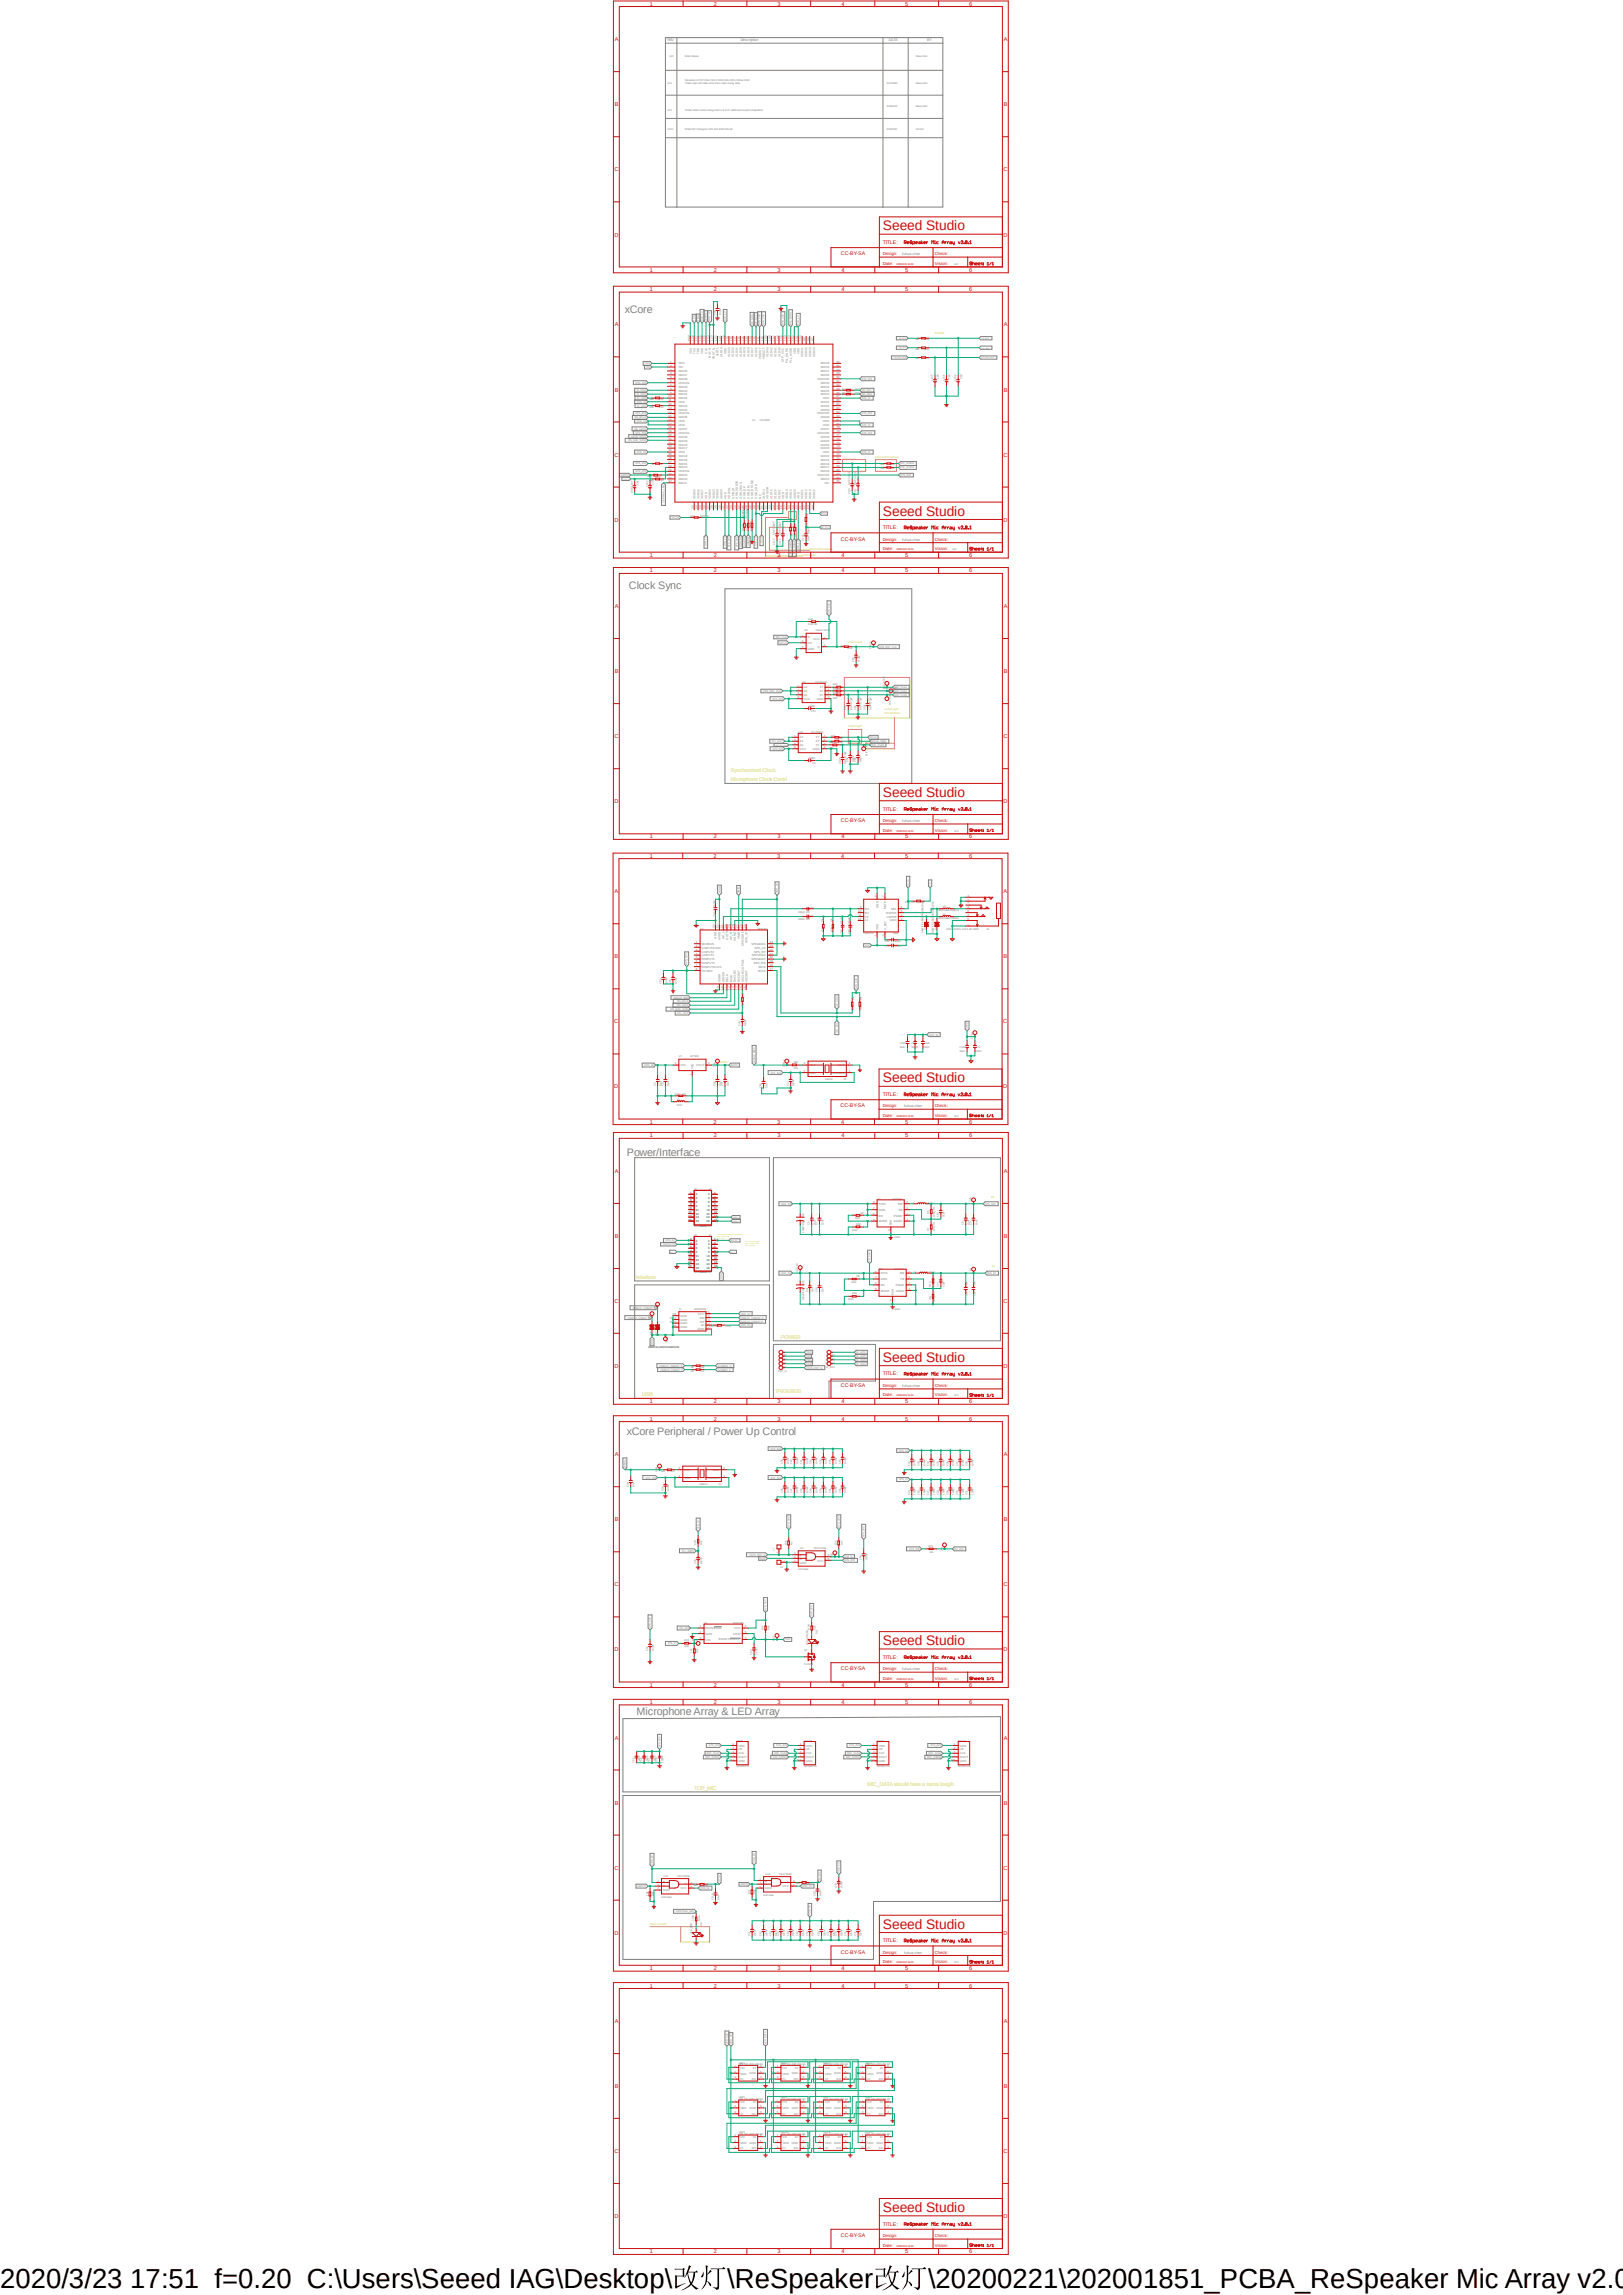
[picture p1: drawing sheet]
<svg xmlns="http://www.w3.org/2000/svg" width="210mm" height="297mm" viewBox="0 0 210 297" stroke-linecap="round" stroke-linejoin="round" font-family="sans-serif">
<defs><g id="words">
<g font-size="3.6">
<text x="0" y="296">2020/3/23 17:51 f=0.20 C:\Users\Seeed IAG\Desktop\</text>
<text x="94.1" y="296">\ReSpeaker</text>
<text x="120.1" y="296">\20200221\202001851_PCBA_ReSpeaker Mic Array v2.0\</text>
</g>
<g font-size="1.8" fill="#c90d0c">
<text x="114.3" y="29.8">Seeed Studio</text>
<text x="114.3" y="66.7">Seeed Studio</text>
<text x="114.3" y="103.2">Seeed Studio</text>
<text x="114.3" y="140.1">Seeed Studio</text>
<text x="114.3" y="176.2">Seeed Studio</text>
<text x="114.3" y="212.9">Seeed Studio</text>
<text x="114.3" y="249.6">Seeed Studio</text>
<text x="114.3" y="286.3">Seeed Studio</text>
</g>
<g font-size="1.4" fill="#808080">
<text x="80.9" y="40.5">xCore</text>
<text x="81.4" y="76.2">Clock Sync</text>
<text x="81.1" y="149.6">Power/Interface</text>
<text x="81.1" y="185.7">xCore Peripheral / Power Up Control</text>
<text x="82.4" y="221.9">Microphone Array &amp; LED Array</text>
</g>
<g font-size=".7" fill="#c90d0c">
<text x="79.5" y="5.3">A</text>
<text x="84.1" y=".8">1</text>
<text x="92.4" y=".8">2</text>
<text x="100.6" y=".8">3</text>
<text x="108.9" y=".8">4</text>
<text x="117.1" y=".8">5</text>
<text x="125.4" y=".8">6</text>
<text x="129.9" y="5.3">A</text>
<text x="79.5" y="13.8">B</text>
<text x="129.9" y="13.8">B</text>
<text x="79.5" y="22.2">C</text>
<text x="129.8" y="22.2">C</text>
<text x="79.5" y="30.6">D</text>
<text x="84.1" y="35.2">1</text>
<text x="92.4" y="35.2">2</text>
<text x="100.6" y="35.2">3</text>
<text x="108.8" y="33.1">CC-BY-SA</text>
<text x="108.9" y="35.2">4</text>
<text x="114.3" y="31.5">TITLE:</text>
<text x="117.1" y="35.2">5</text>
<text x="125.4" y="35.2">6</text>
<text x="129.8" y="30.6">D</text>
<text x="84.1" y="37.7">1</text>
<text x="92.4" y="37.7">2</text>
<text x="100.6" y="37.7">3</text>
<text x="108.9" y="37.7">4</text>
<text x="117.1" y="37.7">5</text>
<text x="125.4" y="37.7">6</text>
<text x="79.5" y="42.2">A</text>
<text x="129.9" y="42.2">A</text>
<text x="79.5" y="50.7">B</text>
<text x="129.9" y="50.7">B</text>
<text x="79.5" y="59.1">C</text>
<text x="129.8" y="59.1">C</text>
<text x="79.5" y="67.5">D</text>
<text x="108.8" y="70">CC-BY-SA</text>
<text x="114.3" y="68.5">TITLE:</text>
<text x="129.8" y="67.5">D</text>
<text x="84.1" y="72.1">1</text>
<text x="84.1" y="74.1">1</text>
<text x="92.4" y="72.1">2</text>
<text x="92.4" y="74.1">2</text>
<text x="100.6" y="72.1">3</text>
<text x="100.6" y="74.1">3</text>
<text x="108.9" y="72.1">4</text>
<text x="108.9" y="74.1">4</text>
<text x="117.1" y="72.1">5</text>
<text x="117.1" y="74.1">5</text>
<text x="125.4" y="72.1">6</text>
<text x="125.4" y="74.1">6</text>
<text x="79.5" y="78.7">A</text>
<text x="129.9" y="78.7">A</text>
<text x="79.5" y="87.1">B</text>
<text x="129.9" y="87.1">B</text>
<text x="79.5" y="95.5">C</text>
<text x="129.8" y="95.5">C</text>
<text x="79.5" y="103.9">D</text>
<text x="108.8" y="106.4">CC-BY-SA</text>
<text x="114.3" y="104.9">TITLE:</text>
<text x="129.8" y="103.9">D</text>
<text x="84.1" y="108.5">1</text>
<text x="84.1" y="111">1</text>
<text x="92.3" y="111">2</text>
<text x="92.4" y="108.5">2</text>
<text x="100.6" y="111">3</text>
<text x="100.6" y="108.5">3</text>
<text x="108.8" y="111">4</text>
<text x="108.9" y="108.5">4</text>
<text x="117.1" y="108.5">5</text>
<text x="117.1" y="111">5</text>
<text x="125.4" y="108.5">6</text>
<text x="125.4" y="111">6</text>
<text x="79.5" y="115.6">A</text>
<text x="129.8" y="115.6">A</text>
<text x="79.5" y="124">B</text>
<text x="129.8" y="124">B</text>
<text x="79.5" y="132.4">C</text>
<text x="129.8" y="132.4">C</text>
<text x="79.5" y="140.8">D</text>
<text x="108.8" y="143.3">CC-BY-SA</text>
<text x="114.3" y="141.8">TITLE:</text>
<text x="129.8" y="140.8">D</text>
<text x="84.1" y="147.2">1</text>
<text x="84.1" y="145.5">1</text>
<text x="92.3" y="145.5">2</text>
<text x="92.4" y="147.2">2</text>
<text x="100.6" y="145.5">3</text>
<text x="100.6" y="147.2">3</text>
<text x="108.8" y="145.5">4</text>
<text x="108.9" y="147.2">4</text>
<text x="117.1" y="147.2">5</text>
<text x="117.1" y="145.5">5</text>
<text x="125.4" y="147.2">6</text>
<text x="125.4" y="145.5">6</text>
<text x="79.5" y="151.8">A</text>
<text x="129.9" y="151.8">A</text>
<text x="79.5" y="160.2">B</text>
<text x="129.9" y="160.2">B</text>
<text x="79.5" y="168.6">C</text>
<text x="129.8" y="168.6">C</text>
<text x="79.5" y="177">D</text>
<text x="108.8" y="179.5">CC-BY-SA</text>
<text x="114.3" y="178">TITLE:</text>
<text x="129.8" y="177">D</text>
<text x="84.1" y="181.6">1</text>
<text x="84.1" y="183.9">1</text>
<text x="92.4" y="181.6">2</text>
<text x="92.4" y="183.9">2</text>
<text x="100.6" y="181.6">3</text>
<text x="100.6" y="183.9">3</text>
<text x="108.9" y="181.6">4</text>
<text x="108.9" y="183.9">4</text>
<text x="117.1" y="181.6">5</text>
<text x="117.1" y="183.9">5</text>
<text x="125.4" y="181.6">6</text>
<text x="125.4" y="183.9">6</text>
<text x="79.5" y="188.5">A</text>
<text x="129.9" y="188.5">A</text>
<text x="79.5" y="196.9">B</text>
<text x="129.9" y="196.9">B</text>
<text x="79.5" y="205.3">C</text>
<text x="129.8" y="205.3">C</text>
<text x="79.5" y="213.7">D</text>
<text x="114.3" y="214.7">TITLE:</text>
<text x="129.8" y="213.7">D</text>
<text x="84.1" y="220.6">1</text>
<text x="84.1" y="218.3">1</text>
<text x="92.4" y="220.6">2</text>
<text x="92.4" y="218.3">2</text>
<text x="100.6" y="220.6">3</text>
<text x="100.6" y="218.3">3</text>
<text x="108.8" y="216.2">CC-BY-SA</text>
<text x="108.9" y="220.6">4</text>
<text x="108.9" y="218.3">4</text>
<text x="117.1" y="220.6">5</text>
<text x="117.1" y="218.3">5</text>
<text x="125.4" y="220.6">6</text>
<text x="125.4" y="218.3">6</text>
<text x="79.5" y="225.1">A</text>
<text x="129.9" y="225.1">A</text>
<text x="79.5" y="233.6">B</text>
<text x="129.9" y="233.6">B</text>
<text x="79.5" y="242">C</text>
<text x="129.8" y="242">C</text>
<text x="79.5" y="250.4">D</text>
<text x="114.3" y="251.3">TITLE:</text>
<text x="129.8" y="250.4">D</text>
<text x="84.1" y="255">1</text>
<text x="84.1" y="257.2">1</text>
<text x="92.4" y="255">2</text>
<text x="92.4" y="257.2">2</text>
<text x="100.6" y="255">3</text>
<text x="100.6" y="257.2">3</text>
<text x="108.8" y="252.9">CC-BY-SA</text>
<text x="108.9" y="255">4</text>
<text x="108.9" y="257.2">4</text>
<text x="117.1" y="255">5</text>
<text x="117.1" y="257.2">5</text>
<text x="125.4" y="255">6</text>
<text x="125.4" y="257.2">6</text>
<text x="79.5" y="261.8">A</text>
<text x="129.9" y="261.8">A</text>
<text x="79.5" y="270.2">B</text>
<text x="129.9" y="270.2">B</text>
<text x="79.5" y="278.6">C</text>
<text x="129.8" y="278.6">C</text>
<text x="79.5" y="287.1">D</text>
<text x="129.8" y="287.1">D</text>
<text x="84.1" y="291.6">1</text>
<text x="92.4" y="291.6">2</text>
<text x="100.6" y="291.6">3</text>
<text x="108.8" y="289.5">CC-BY-SA</text>
<text x="108.9" y="291.6">4</text>
<text x="114.3" y="288">TITLE:</text>
<text x="117.1" y="291.6">5</text>
<text x="125.4" y="291.6">6</text>
</g>
<g font-size=".7" fill="#c8c832">
<text x="94.6" y="101.1">Microphone Clock Contrl</text>
<text x="94.6" y="99.9">Synchronized Clock</text>
<text x="82.4" y="165.5">Interface</text>
<text x="101" y="173.3">POWER</text>
<text x="83.1" y="180.7">USB</text>
<text x="100.3" y="180.3">TP/DEBUG</text>
<text x="89.8" y="231.6">TOP_MIC</text>
<text x="112.3" y="231.1">MIC_DATA should have a same length</text>
</g>
<g font-size=".6" fill="#c90d0c">
<text x="114.3" y="33.1">Design:</text>
<text x="114.3" y="34.3">Date:</text>
<text x="121" y="33.1">Check:</text>
<text x="121" y="34.3">Vision:</text>
<text x="114.3" y="70">Design:</text>
<text x="114.3" y="71.2">Date:</text>
<text x="121" y="70">Check:</text>
<text x="121" y="71.2">Vision:</text>
<text x="114.3" y="106.4">Design:</text>
<text x="114.3" y="107.7">Date:</text>
<text x="121" y="106.4">Check:</text>
<text x="121" y="107.7">Vision:</text>
<text x="114.3" y="143.3">Design:</text>
<text x="120.9" y="143.3">Check:</text>
<text x="114.3" y="144.6">Date:</text>
<text x="120.9" y="144.6">Vision:</text>
<text x="114.3" y="179.5">Design:</text>
<text x="121" y="179.5">Check:</text>
<text x="114.3" y="180.7">Date:</text>
<text x="121" y="180.7">Vision:</text>
<text x="114.3" y="216.2">Design:</text>
<text x="114.3" y="217.4">Date:</text>
<text x="121" y="216.2">Check:</text>
<text x="121" y="217.4">Vision:</text>
<text x="114.3" y="252.9">Design:</text>
<text x="114.3" y="254.1">Date:</text>
<text x="121" y="252.9">Check:</text>
<text x="121" y="254.1">Vision:</text>
<text x="114.3" y="289.5">Design:</text>
<text x="114.3" y="290.7">Date:</text>
<text x="121" y="289.5">Check:</text>
<text x="121" y="290.7">Vision:</text>
</g>
<g font-size=".5" fill="#808080">
<text x="86.4" y="5.3">REV</text>
<text x="95.8" y="5.3">Description</text>
<text x="115" y="5.3">DATE</text>
<text x="120" y="5.3">BY</text>
<text x="116.8" y="33.1">fuhua.chen</text>
<text x="116.8" y="70">fuhua.chen</text>
<text x="116.8" y="106.4">fuhua.chen</text>
<text x="117" y="143.3">fuhua.chen</text>
<text x="116.8" y="179.5">fuhua.chen</text>
<text x="116.8" y="216.2">fuhua.chen</text>
<text x="117" y="252.9">fuhua.chen</text>
</g>
<g font-size=".4" fill="#808080">
<text x="86.7" y="46.9">1</text>
<text x="86.7" y="47.5">2</text>
<text x="86.7" y="48">3</text>
<text x="87.8" y="47.2">TDO</text>
<text x="87.8" y="47.7">TDI</text>
<text x="89.3" y="44.1" transform="rotate(-90 89.3 44.1)">PAD</text>
<text x="89.5" y="45.8" transform="rotate(-90 89.5 45.8)">VSS</text>
<text x="89.8" y="44.1" transform="rotate(-90 89.8 44.1)">128</text>
<text x="90" y="45.8" transform="rotate(-90 90 45.8)">TCK</text>
<text x="90.3" y="44.1" transform="rotate(-90 90.3 44.1)">127</text>
<text x="90.5" y="45.8" transform="rotate(-90 90.5 45.8)">TMS</text>
<text x="90.8" y="44.1" transform="rotate(-90 90.8 44.1)">126</text>
<text x="91" y="45.9" transform="rotate(-90 91 45.9)">VDD</text>
<text x="91.3" y="44.1" transform="rotate(-90 91.3 44.1)">125</text>
<text x="91.5" y="45.8" transform="rotate(-90 91.5 45.8)">CLK</text>
<text x="91.8" y="44.1" transform="rotate(-90 91.8 44.1)">124</text>
<text x="92" y="46.3" transform="rotate(-90 92 46.3)">RST_N</text>
<text x="92.3" y="44.1" transform="rotate(-90 92.3 44.1)">123</text>
<text x="92.5" y="46.5" transform="rotate(-90 92.5 46.5)">TRST_N</text>
<text x="92.8" y="44.1" transform="rotate(-90 92.8 44.1)">122</text>
<text x="93" y="46.1" transform="rotate(-90 93 46.1)">X1D11</text>
<text x="93.3" y="44.1" transform="rotate(-90 93.3 44.1)">121</text>
<text x="93.5" y="46.1" transform="rotate(-90 93.5 46.1)">X1D10</text>
<text x="93.8" y="44.1" transform="rotate(-90 93.8 44.1)">120</text>
<text x="94" y="45.9" transform="rotate(-90 94 45.9)">VDD</text>
<text x="94.3" y="44.1" transform="rotate(-90 94.3 44.1)">119</text>
<text x="94.5" y="46.1" transform="rotate(-90 94.5 46.1)">X1D33</text>
<text x="94.8" y="44.1" transform="rotate(-90 94.8 44.1)">118</text>
<text x="95" y="46.1" transform="rotate(-90 95 46.1)">X1D32</text>
<text x="95.3" y="44.1" transform="rotate(-90 95.3 44.1)">117</text>
<text x="95.5" y="46.1" transform="rotate(-90 95.5 46.1)">X1D31</text>
<text x="95.8" y="44.1" transform="rotate(-90 95.8 44.1)">116</text>
<text x="96" y="46.1" transform="rotate(-90 96 46.1)">X1D30</text>
<text x="96.3" y="44.1" transform="rotate(-90 96.3 44.1)">115</text>
<text x="96.5" y="46.1" transform="rotate(-90 96.5 46.1)">X1D29</text>
<text x="96.7" y="44.1" transform="rotate(-90 96.7 44.1)">114</text>
<text x="97" y="46.1" transform="rotate(-90 97 46.1)">X1D28</text>
<text x="97.3" y="44.1" transform="rotate(-90 97.3 44.1)">113</text>
<text x="97.5" y="46.1" transform="rotate(-90 97.5 46.1)">X1D27</text>
<text x="97.8" y="44.1" transform="rotate(-90 97.8 44.1)">112</text>
<text x="98" y="46.1" transform="rotate(-90 98 46.1)">X1D26</text>
<text x="98.3" y="44.1" transform="rotate(-90 98.3 44.1)">111</text>
<text x="98.5" y="46.5" transform="rotate(-90 98.5 46.5)">VDDIOT</text>
<text x="98.8" y="44.1" transform="rotate(-90 98.8 44.1)">110</text>
<text x="99" y="46.5" transform="rotate(-90 99 46.5)">VDDIOT</text>
<text x="99.2" y="44.1" transform="rotate(-90 99.2 44.1)">109</text>
<text x="99.5" y="46.1" transform="rotate(-90 99.5 46.1)">X1D43</text>
<text x="99.7" y="44.1" transform="rotate(-90 99.7 44.1)">108</text>
<text x="100" y="46.1" transform="rotate(-90 100 46.1)">X1D42</text>
<text x="100.3" y="44.1" transform="rotate(-90 100.3 44.1)">107</text>
<text x="100.5" y="46.1" transform="rotate(-90 100.5 46.1)">X1D41</text>
<text x="100.8" y="44.1" transform="rotate(-90 100.8 44.1)">106</text>
<text x="101" y="46.1" transform="rotate(-90 101 46.1)">X1D40</text>
<text x="101.2" y="44.1" transform="rotate(-90 101.2 44.1)">105</text>
<text x="101.4" y="46.8" transform="rotate(-90 101.4 46.8)">OTP_VCC</text>
<text x="101.7" y="44.1" transform="rotate(-90 101.7 44.1)">104</text>
<text x="101.9" y="47" transform="rotate(-90 101.9 47)">PLL_AGND</text>
<text x="102.2" y="44.1" transform="rotate(-90 102.2 44.1)">103</text>
<text x="102.5" y="47" transform="rotate(-90 102.5 47)">PLL_AVDD</text>
<text x="102.8" y="44.1" transform="rotate(-90 102.8 44.1)">102</text>
<text x="103" y="45.9" transform="rotate(-90 103 45.9)">VDD</text>
<text x="103.2" y="44.1" transform="rotate(-90 103.2 44.1)">101</text>
<text x="103.5" y="45.9" transform="rotate(-90 103.5 45.9)">VDD</text>
<text x="103.7" y="44.1" transform="rotate(-90 103.7 44.1)">100</text>
<text x="103.9" y="46.1" transform="rotate(-90 103.9 46.1)">X0D31</text>
<text x="104.2" y="44.1" transform="rotate(-90 104.2 44.1)">99</text>
<text x="104.4" y="46.1" transform="rotate(-90 104.4 46.1)">X0D30</text>
<text x="104.7" y="44.1" transform="rotate(-90 104.7 44.1)">98</text>
<text x="105" y="46.1" transform="rotate(-90 105 46.1)">X0D29</text>
<text x="105.3" y="44.1" transform="rotate(-90 105.3 44.1)">97</text>
<text x="105.5" y="46.1" transform="rotate(-90 105.5 46.1)">X0D33</text>
<text x="106.2" y="47.7">X0D32</text>
<text x="106.2" y="47.2">X0D28</text>
<text x="108.2" y="48">94</text>
<text x="108.2" y="47.5">95</text>
<text x="108.2" y="46.9">96</text>
<text x="86.5" y="51.4">10</text>
<text x="86.5" y="52.5">12</text>
<text x="86.5" y="52.9">13</text>
<text x="86.5" y="53.4">14</text>
<text x="86.5" y="53.9">15</text>
<text x="86.5" y="51.9">11</text>
<text x="86.7" y="48.4">4</text>
<text x="86.7" y="48.9">5</text>
<text x="86.7" y="49.4">6</text>
<text x="86.7" y="50">7</text>
<text x="86.7" y="50.5">8</text>
<text x="86.7" y="50.9">9</text>
<text x="87.8" y="48.2">X0D36</text>
<text x="87.8" y="48.7">X0D37</text>
<text x="87.8" y="49.1">X0D38</text>
<text x="87.8" y="49.7">VDDIOL</text>
<text x="87.8" y="50.2">X0D39</text>
<text x="87.8" y="50.7">X0D40</text>
<text x="87.8" y="51.1">X0D41</text>
<text x="87.8" y="51.6">X0D42</text>
<text x="87.8" y="52.2">VDD</text>
<text x="87.8" y="52.7">X0D43</text>
<text x="87.8" y="53.2">X1D35</text>
<text x="87.8" y="53.6">VDDIOL</text>
<text x="105.7" y="53.6">VDDIOR</text>
<text x="105.7" y="49.1">VDDIOR</text>
<text x="106.2" y="53.2">X1D09</text>
<text x="106.2" y="52.7">X1D00</text>
<text x="106.2" y="52.2">X1D01</text>
<text x="106.2" y="51.1">X0D24</text>
<text x="106.2" y="50.7">X0D25</text>
<text x="106.2" y="50.2">X0D34</text>
<text x="106.2" y="49.7">X0D35</text>
<text x="106.2" y="48.6">X0D26</text>
<text x="106.2" y="48.2">X0D27</text>
<text x="106.5" y="51.6">VDD</text>
<text x="108.2" y="53.9">82</text>
<text x="108.2" y="53.4">83</text>
<text x="108.2" y="52.9">84</text>
<text x="108.2" y="52.5">85</text>
<text x="108.2" y="51.9">86</text>
<text x="108.2" y="51.4">87</text>
<text x="108.2" y="50.9">88</text>
<text x="108.2" y="50.5">89</text>
<text x="108.2" y="50">90</text>
<text x="108.2" y="49.4">91</text>
<text x="108.2" y="48.9">92</text>
<text x="108.2" y="48.4">93</text>
<text x="86.5" y="54.4">16</text>
<text x="86.5" y="54.9">17</text>
<text x="86.5" y="55.4">18</text>
<text x="86.5" y="55.9">19</text>
<text x="86.5" y="56.4">20</text>
<text x="86.5" y="56.9">21</text>
<text x="86.5" y="57.4">22</text>
<text x="86.5" y="57.9">23</text>
<text x="86.5" y="58.4">24</text>
<text x="86.5" y="58.9">25</text>
<text x="86.5" y="59.4">26</text>
<text x="86.5" y="59.9">27</text>
<text x="87.8" y="54.1">X1D36</text>
<text x="87.8" y="54.7">VDD</text>
<text x="87.8" y="55.2">VDD</text>
<text x="87.8" y="55.7">X1D37</text>
<text x="87.8" y="56.1">VDDIOL</text>
<text x="87.8" y="56.6">X1D38</text>
<text x="87.8" y="57.2">X1D39</text>
<text x="87.8" y="57.7">X1D16</text>
<text x="87.8" y="58.1">X1D17</text>
<text x="87.8" y="58.6">VDD</text>
<text x="87.8" y="59.1">X1D18</text>
<text x="87.8" y="59.6">X1D19</text>
<text x="105.7" y="56.1">VDDIOR</text>
<text x="106.2" y="59.6">X0D19</text>
<text x="106.2" y="59.1">X1D02</text>
<text x="106.2" y="58.1">X1D03</text>
<text x="106.2" y="57.7">X1D04</text>
<text x="106.2" y="57.2">X1D05</text>
<text x="106.2" y="56.6">X1D06</text>
<text x="106.2" y="55.6">X1D07</text>
<text x="106.2" y="54.1">X1D08</text>
<text x="106.5" y="58.6">VDD</text>
<text x="106.5" y="55.2">VDD</text>
<text x="106.5" y="54.7">VDD</text>
<text x="108.2" y="59.9">70</text>
<text x="108.2" y="59.4">71</text>
<text x="108.2" y="58.9">72</text>
<text x="108.2" y="58.4">73</text>
<text x="108.2" y="57.9">74</text>
<text x="108.2" y="57.4">75</text>
<text x="108.2" y="56.9">76</text>
<text x="108.2" y="56.4">77</text>
<text x="108.2" y="55.9">78</text>
<text x="108.2" y="55.4">79</text>
<text x="108.2" y="54.9">80</text>
<text x="108.2" y="54.4">81</text>
<text x="86.5" y="60.4">28</text>
<text x="86.5" y="60.9">29</text>
<text x="86.5" y="61.4">30</text>
<text x="86.5" y="61.9">31</text>
<text x="86.5" y="62.4">32</text>
<text x="87.8" y="60.2">X0D01</text>
<text x="87.8" y="60.6">X0D10</text>
<text x="87.8" y="61.1">VDDIOL</text>
<text x="87.8" y="61.6">X0D00</text>
<text x="87.8" y="62.1">X0D04</text>
<text x="87.8" y="62.7">X0D11</text>
<text x="89.8" y="65.9" transform="rotate(-90 89.8 65.9)">33</text>
<text x="90" y="64.5" transform="rotate(-90 90 64.5)">X0D05</text>
<text x="90.3" y="65.9" transform="rotate(-90 90.3 65.9)">34</text>
<text x="90.5" y="64.5" transform="rotate(-90 90.5 64.5)">X0D06</text>
<text x="90.8" y="65.9" transform="rotate(-90 90.8 65.9)">35</text>
<text x="91" y="64.5" transform="rotate(-90 91 64.5)">X0D07</text>
<text x="91.3" y="65.9" transform="rotate(-90 91.3 65.9)">36</text>
<text x="91.5" y="64.5" transform="rotate(-90 91.5 64.5)">VDD</text>
<text x="91.8" y="65.9" transform="rotate(-90 91.8 65.9)">37</text>
<text x="92" y="64.5" transform="rotate(-90 92 64.5)">X0D02</text>
<text x="92.3" y="65.9" transform="rotate(-90 92.3 65.9)">38</text>
<text x="92.5" y="64.5" transform="rotate(-90 92.5 64.5)">X0D03</text>
<text x="92.8" y="65.9" transform="rotate(-90 92.8 65.9)">39</text>
<text x="93" y="64.5" transform="rotate(-90 93 64.5)">X0D08</text>
<text x="93.3" y="65.9" transform="rotate(-90 93.3 65.9)">40</text>
<text x="93.5" y="64.5" transform="rotate(-90 93.5 64.5)">X0D09</text>
<text x="93.8" y="65.9" transform="rotate(-90 93.8 65.9)">41</text>
<text x="94" y="64.5" transform="rotate(-90 94 64.5)">VDD</text>
<text x="94.3" y="65.9" transform="rotate(-90 94.3 65.9)">42</text>
<text x="94.5" y="64.5" transform="rotate(-90 94.5 64.5)">VDDIOL</text>
<text x="94.8" y="65.9" transform="rotate(-90 94.8 65.9)">43</text>
<text x="95" y="64.5" transform="rotate(-90 95 64.5)">USB_ID</text>
<text x="95.3" y="65.9" transform="rotate(-90 95.3 65.9)">44</text>
<text x="95.5" y="64.5" transform="rotate(-90 95.5 64.5)">USB_VDD33</text>
<text x="95.8" y="65.9" transform="rotate(-90 95.8 65.9)">45</text>
<text x="96" y="64.5" transform="rotate(-90 96 64.5)">USB_VBUS</text>
<text x="96.3" y="65.9" transform="rotate(-90 96.3 65.9)">46</text>
<text x="96.5" y="64.5" transform="rotate(-90 96.5 64.5)">USB_DP</text>
<text x="96.7" y="65.9" transform="rotate(-90 96.7 65.9)">47</text>
<text x="97" y="64.5" transform="rotate(-90 97 64.5)">USB_DM</text>
<text x="97.3" y="65.9" transform="rotate(-90 97.3 65.9)">48</text>
<text x="97.5" y="64.5" transform="rotate(-90 97.5 64.5)">USB_RTUNE</text>
<text x="97.8" y="65.9" transform="rotate(-90 97.8 65.9)">49</text>
<text x="98" y="64.5" transform="rotate(-90 98 64.5)">USB_VDD</text>
<text x="98.3" y="65.9" transform="rotate(-90 98.3 65.9)">50</text>
<text x="98.5" y="64.5" transform="rotate(-90 98.5 64.5)">NC</text>
<text x="98.8" y="65.9" transform="rotate(-90 98.8 65.9)">51</text>
<text x="99" y="64.5" transform="rotate(-90 99 64.5)">X1D14</text>
<text x="99.2" y="65.9" transform="rotate(-90 99.2 65.9)">52</text>
<text x="99.5" y="64.5" transform="rotate(-90 99.5 64.5)">VDDIOR</text>
<text x="99.7" y="65.9" transform="rotate(-90 99.7 65.9)">53</text>
<text x="100" y="64.5" transform="rotate(-90 100 64.5)">X1D15</text>
<text x="100.3" y="65.9" transform="rotate(-90 100.3 65.9)">54</text>
<text x="100.5" y="64.5" transform="rotate(-90 100.5 64.5)">X1D20</text>
<text x="100.8" y="65.9" transform="rotate(-90 100.8 65.9)">55</text>
<text x="101" y="64.5" transform="rotate(-90 101 64.5)">X1D21</text>
<text x="101.2" y="65.9" transform="rotate(-90 101.2 65.9)">56</text>
<text x="101.5" y="64.5" transform="rotate(-90 101.5 64.5)">VDD</text>
<text x="101.7" y="65.9" transform="rotate(-90 101.7 65.9)">57</text>
<text x="101.9" y="64.5" transform="rotate(-90 101.9 64.5)">X0D14</text>
<text x="102.2" y="65.9" transform="rotate(-90 102.2 65.9)">58</text>
<text x="102.5" y="64.5" transform="rotate(-90 102.5 64.5)">X0D15</text>
<text x="102.8" y="65.9" transform="rotate(-90 102.8 65.9)">59</text>
<text x="103" y="64.5" transform="rotate(-90 103 64.5)">X0D20</text>
<text x="103.2" y="65.9" transform="rotate(-90 103.2 65.9)">60</text>
<text x="103.5" y="64.5" transform="rotate(-90 103.5 64.5)">VDD</text>
<text x="103.7" y="65.9" transform="rotate(-90 103.7 65.9)">61</text>
<text x="103.9" y="64.5" transform="rotate(-90 103.9 64.5)">X0D21</text>
<text x="104.2" y="65.9" transform="rotate(-90 104.2 65.9)">62</text>
<text x="104.4" y="64.5" transform="rotate(-90 104.4 64.5)">X0D12</text>
<text x="104.7" y="65.9" transform="rotate(-90 104.7 65.9)">63</text>
<text x="105" y="64.5" transform="rotate(-90 105 64.5)">X0D13</text>
<text x="105.3" y="65.9" transform="rotate(-90 105.3 65.9)">64</text>
<text x="105.5" y="64.5" transform="rotate(-90 105.5 64.5)">X0D22</text>
<text x="105.7" y="61.6">VDDIOR</text>
<text x="106.2" y="62.1">X0D23</text>
<text x="106.2" y="61.1">X0D16</text>
<text x="106.2" y="60.6">X0D17</text>
<text x="106.2" y="60.2">X0D18</text>
<text x="106.7" y="62.7">NC</text>
<text x="108.2" y="62.4">65</text>
<text x="108.2" y="61.9">66</text>
<text x="108.2" y="61.4">67</text>
<text x="108.2" y="60.9">68</text>
<text x="108.2" y="60.4">69</text>
<text x="103.8" y="82.4">1</text>
<text x="103.8" y="83.1">2</text>
<text x="103.8" y="83.9">3</text>
<text x="104.5" y="82.6">D</text>
<text x="104.5" y="83.4">CP</text>
<text x="105.2" y="82.8">VCC</text>
<text x="105.8" y="83.8">Q</text>
<text x="106.6" y="83.6">4</text>
<text x="106.6" y="82.6">5</text>
<text x="103.3" y="88.9">1</text>
<text x="103.3" y="89.4">3</text>
<text x="103.3" y="89.9">6</text>
<text x="104" y="89.1">1A</text>
<text x="104" y="89.6">2A</text>
<text x="104.5" y="84.1">GND</text>
<text x="106.1" y="89.1">1Y</text>
<text x="106.1" y="89.6">2Y</text>
<text x="107.1" y="88.9">7</text>
<text x="107.1" y="89.4">5</text>
<text x="107.1" y="89.9">2</text>
<text x="102.8" y="95.3">1</text>
<text x="102.8" y="95.8">3</text>
<text x="103.3" y="90.3">8</text>
<text x="103.5" y="95.5">1A</text>
<text x="104" y="90.1">3A</text>
<text x="104" y="90.6">VCC</text>
<text x="105.6" y="95.5">1Y</text>
<text x="105.7" y="90.6">GND</text>
<text x="106.1" y="90.1">3Y</text>
<text x="106.6" y="95.3">7</text>
<text x="106.6" y="95.8">5</text>
<text x="107.1" y="90.3">4</text>
<text x="102.8" y="96.4">6</text>
<text x="102.8" y="96.9">8</text>
<text x="103.5" y="96.1">2A</text>
<text x="103.5" y="96.6">3A</text>
<text x="103.5" y="97.1">VCC</text>
<text x="105.2" y="97.1">GND</text>
<text x="105.6" y="96.1">2Y</text>
<text x="105.6" y="96.6">3Y</text>
<text x="106.6" y="96.4">2</text>
<text x="106.6" y="96.9">4</text>
<text x="111" y="118.1">10</text>
<text x="111" y="119">12</text>
<text x="111.1" y="118.5">11</text>
<text x="111.3" y="117.6">9</text>
<text x="112" y="117.8">R2</text>
<text x="112" y="118.3">R1</text>
<text x="112" y="118.8">L2</text>
<text x="112" y="119.3">L1</text>
<text x="113.5" y="116" transform="rotate(-90 113.5 116)">8</text>
<text x="113.7" y="117.5" transform="rotate(-90 113.7 117.5)">GND</text>
<text x="114.4" y="116" transform="rotate(-90 114.4 116)">7</text>
<text x="114.7" y="117.7" transform="rotate(-90 114.7 117.7)">MUTE</text>
<text x="114.7" y="118.3">RSPKR</text>
<text x="114.8" y="118.7">LSPKR</text>
<text x="115.1" y="119.3">GND</text>
<text x="115.3" y="117.8">SEL</text>
<text x="116.6" y="119">3</text>
<text x="116.6" y="118.5">4</text>
<text x="116.6" y="118.1">5</text>
<text x="116.6" y="117.6">6</text>
<text x="125.2" y="119.8">1</text>
<text x="125.2" y="116">2</text>
<text x="125.2" y="117.6">3</text>
<text x="125.2" y="118.5">4</text>
<text x="125.2" y="119">5</text>
<text x="125.2" y="116.5">6</text>
<text x="125.2" y="117.1">7</text>
<text x="125.2" y="118.1">8</text>
<text x="90" y="122">1</text>
<text x="90" y="122.6">2</text>
<text x="90" y="123">3</text>
<text x="90" y="123.5">4</text>
<text x="90" y="124">5</text>
<text x="90" y="124.5">6</text>
<text x="90" y="125.1">7</text>
<text x="90" y="125.5">8</text>
<text x="90.8" y="122.3">MICBIAS</text>
<text x="90.8" y="122.8">LINPUT3/JD2</text>
<text x="90.8" y="123.3">LINPUT2</text>
<text x="90.8" y="123.7">LINPUT1</text>
<text x="90.8" y="124.2">RINPUT1</text>
<text x="90.8" y="124.8">RINPUT2</text>
<text x="90.8" y="125.3">RINPUT3/JD3</text>
<text x="90.8" y="125.8">DCVDD</text>
<text x="92.5" y="120.1" transform="rotate(-90 92.5 120.1)">33</text>
<text x="92.7" y="121.5" transform="rotate(-90 92.7 121.5)">GND</text>
<text x="93" y="120.1" transform="rotate(-90 93 120.1)">32</text>
<text x="93.2" y="121.6" transform="rotate(-90 93.2 121.6)">AVDD</text>
<text x="93.5" y="120.1" transform="rotate(-90 93.5 120.1)">31</text>
<text x="93.7" y="121.6" transform="rotate(-90 93.7 121.6)">HP_L</text>
<text x="94" y="120.1" transform="rotate(-90 94 120.1)">30</text>
<text x="94.2" y="121.6" transform="rotate(-90 94.2 121.6)">OUT3</text>
<text x="94.5" y="120.1" transform="rotate(-90 94.5 120.1)">29</text>
<text x="94.8" y="121.6" transform="rotate(-90 94.8 121.6)">HP_R</text>
<text x="95" y="120.1" transform="rotate(-90 95 120.1)">28</text>
<text x="95.2" y="121.7" transform="rotate(-90 95.2 121.7)">AGND</text>
<text x="95.5" y="120.1" transform="rotate(-90 95.5 120.1)">27</text>
<text x="95.7" y="121.6" transform="rotate(-90 95.7 121.6)">VMID</text>
<text x="96" y="120.1" transform="rotate(-90 96 120.1)">26</text>
<text x="96.2" y="122.4" transform="rotate(-90 96.2 122.4)">SPKVDD1</text>
<text x="96.5" y="120.1" transform="rotate(-90 96.5 120.1)">25</text>
<text x="96.7" y="122" transform="rotate(-90 96.7 122)">SPK_LP</text>
<text x="97.2" y="124.2">SPKGND2</text>
<text x="97.2" y="122.3">SPKGND1</text>
<text x="97.3" y="123.7">SPKVDD2</text>
<text x="97.5" y="124.8">SPK_RN</text>
<text x="97.6" y="123.3">SPK_RP</text>
<text x="97.6" y="122.8">SPK_LN</text>
<text x="98.1" y="125.8">SCLK</text>
<text x="98.1" y="125.3">SDIN</text>
<text x="99.6" y="125.5">17</text>
<text x="99.6" y="125.1">18</text>
<text x="99.6" y="124.5">19</text>
<text x="99.6" y="124">20</text>
<text x="99.6" y="123.5">21</text>
<text x="99.6" y="123">22</text>
<text x="99.6" y="122.6">23</text>
<text x="99.6" y="122">24</text>
<text x="113.5" y="121.2" transform="rotate(-90 113.5 121.2)">1</text>
<text x="113.7" y="120.4" transform="rotate(-90 113.7 120.4)">VDD</text>
<text x="114.4" y="121.2" transform="rotate(-90 114.4 121.2)">2</text>
<text x="114.7" y="120.4" transform="rotate(-90 114.7 120.4)">C_EXT</text>
<text x="93" y="127.9" transform="rotate(-90 93 127.9)">9</text>
<text x="93.2" y="127.1" transform="rotate(-90 93.2 127.1)">DGND</text>
<text x="93.5" y="128.1" transform="rotate(-90 93.5 128.1)">10</text>
<text x="93.7" y="127.1" transform="rotate(-90 93.7 127.1)">DBVDD</text>
<text x="94" y="128.1" transform="rotate(-90 94 128.1)">11</text>
<text x="94.2" y="127.1" transform="rotate(-90 94.2 127.1)">MCLK</text>
<text x="94.5" y="128.1" transform="rotate(-90 94.5 128.1)">12</text>
<text x="94.8" y="127.1" transform="rotate(-90 94.8 127.1)">BCLK</text>
<text x="95" y="128.1" transform="rotate(-90 95 128.1)">13</text>
<text x="95.2" y="127.1" transform="rotate(-90 95.2 127.1)">DACLRC</text>
<text x="95.5" y="128.1" transform="rotate(-90 95.5 128.1)">14</text>
<text x="95.7" y="127.1" transform="rotate(-90 95.7 127.1)">DACDAT</text>
<text x="96" y="128.1" transform="rotate(-90 96 128.1)">15</text>
<text x="96.2" y="127.1" transform="rotate(-90 96.2 127.1)">ADCLRC/GPIO1</text>
<text x="96.5" y="128.1" transform="rotate(-90 96.5 128.1)">16</text>
<text x="96.7" y="127.1" transform="rotate(-90 96.7 127.1)">ADCDAT</text>
<text x="87.3" y="137.8">3</text>
<text x="88.1" y="138">VIN</text>
<text x="90.1" y="138">VOUT</text>
<text x="91.7" y="137.8">2</text>
<text x="104" y="137.8">3</text>
<text x="104.7" y="138">OUT</text>
<text x="108.4" y="138">GND</text>
<text x="109.9" y="137.8">2</text>
<text x="89.5" y="139.1" transform="rotate(-90 89.5 139.1)">1</text>
<text x="89.8" y="138.4" transform="rotate(-90 89.8 138.4)">VSS</text>
<text x="104" y="138.8">4</text>
<text x="104.7" y="139">VDD</text>
<text x="107.8" y="139">ENABLE</text>
<text x="109.9" y="138.8">1</text>
<text x="89.3" y="154.5">1</text>
<text x="89.3" y="155">3</text>
<text x="89.3" y="155.5">5</text>
<text x="89.3" y="156">7</text>
<text x="89.3" y="154.5">2</text>
<text x="89.3" y="155">4</text>
<text x="89.3" y="155.5">6</text>
<text x="89.3" y="156">8</text>
<text x="90" y="154.7">1</text>
<text x="90" y="155.2">3</text>
<text x="90" y="155.7">5</text>
<text x="90" y="154.7">2</text>
<text x="90" y="155.2">4</text>
<text x="90" y="155.7">6</text>
<text x="91.7" y="154.7">2</text>
<text x="91.7" y="155.2">4</text>
<text x="91.7" y="155.7">6</text>
<text x="91.7" y="154.7">1</text>
<text x="91.7" y="155.2">3</text>
<text x="91.7" y="155.7">5</text>
<text x="92.4" y="154.5">2</text>
<text x="92.4" y="155">4</text>
<text x="92.4" y="155.5">6</text>
<text x="92.4" y="156">8</text>
<text x="92.4" y="154.5">1</text>
<text x="92.4" y="155">3</text>
<text x="92.4" y="155.5">5</text>
<text x="92.4" y="156">7</text>
<text x="113" y="155.7">8</text>
<text x="113.7" y="156">PVIN</text>
<text x="116.2" y="156">SW</text>
<text x="117.3" y="155.7">2</text>
<text x="89.1" y="157.5">13</text>
<text x="89.1" y="158">15</text>
<text x="89.1" y="156.5">10</text>
<text x="89.1" y="157">12</text>
<text x="89.1" y="157.5">14</text>
<text x="89.1" y="158">16</text>
<text x="89.2" y="157">11</text>
<text x="89.3" y="156.5">9</text>
<text x="89.3" y="160.4">1</text>
<text x="89.3" y="161">3</text>
<text x="89.3" y="161.5">5</text>
<text x="89.3" y="162">7</text>
<text x="89.3" y="160.4">2</text>
<text x="89.3" y="161">4</text>
<text x="89.3" y="161.5">6</text>
<text x="89.3" y="162">8</text>
<text x="90" y="156.2">7</text>
<text x="90" y="156.7">9</text>
<text x="90" y="157.2">11</text>
<text x="90" y="157.7">13</text>
<text x="90" y="158.2">15</text>
<text x="90" y="160.7">1</text>
<text x="90" y="161.2">3</text>
<text x="90" y="161.7">5</text>
<text x="90" y="156.2">8</text>
<text x="90" y="156.7">10</text>
<text x="90" y="157.2">12</text>
<text x="90" y="157.7">14</text>
<text x="90" y="158.2">16</text>
<text x="90" y="160.7">2</text>
<text x="90" y="161.2">4</text>
<text x="90" y="161.7">6</text>
<text x="91.4" y="156.7">10</text>
<text x="91.4" y="157.2">12</text>
<text x="91.4" y="157.7">14</text>
<text x="91.4" y="158.2">16</text>
<text x="91.4" y="157.7">13</text>
<text x="91.4" y="158.2">15</text>
<text x="91.5" y="157.2">11</text>
<text x="91.7" y="156.2">8</text>
<text x="91.7" y="160.7">2</text>
<text x="91.7" y="161.2">4</text>
<text x="91.7" y="161.7">6</text>
<text x="91.7" y="156.2">7</text>
<text x="91.7" y="156.7">9</text>
<text x="91.7" y="160.7">1</text>
<text x="91.7" y="161.2">3</text>
<text x="91.7" y="161.7">5</text>
<text x="92.4" y="156.5">10</text>
<text x="92.4" y="157">12</text>
<text x="92.4" y="157.5">14</text>
<text x="92.4" y="158">16</text>
<text x="92.4" y="160.4">2</text>
<text x="92.4" y="161">4</text>
<text x="92.4" y="161.5">6</text>
<text x="92.4" y="162">8</text>
<text x="92.4" y="156.5">9</text>
<text x="92.4" y="157">11</text>
<text x="92.4" y="157.5">13</text>
<text x="92.4" y="158">15</text>
<text x="92.4" y="160.4">1</text>
<text x="92.4" y="161">3</text>
<text x="92.4" y="161.5">5</text>
<text x="92.4" y="162">7</text>
<text x="113" y="157.2">5</text>
<text x="113" y="158">6</text>
<text x="113" y="156.5">7</text>
<text x="113.7" y="157.4">EN</text>
<text x="113.7" y="158.2">MODE</text>
<text x="113.7" y="156.7">AVIN</text>
<text x="115.2" y="159.3" transform="rotate(-90 115.2 159.3)">9</text>
<text x="115.4" y="158.6" transform="rotate(-90 115.4 158.6)">PAD</text>
<text x="115.7" y="157.4">PGND</text>
<text x="115.7" y="158.2">AGND</text>
<text x="116.3" y="156.7">FB</text>
<text x="117.3" y="157.2">1</text>
<text x="117.3" y="158">3</text>
<text x="117.3" y="156.5">4</text>
<text x="89.1" y="163.4">13</text>
<text x="89.1" y="164">15</text>
<text x="89.1" y="162.5">10</text>
<text x="89.1" y="162.9">12</text>
<text x="89.1" y="163.4">14</text>
<text x="89.1" y="164">16</text>
<text x="89.2" y="162.9">11</text>
<text x="89.3" y="162.5">9</text>
<text x="90" y="162.2">7</text>
<text x="90" y="162.7">9</text>
<text x="90" y="163.2">11</text>
<text x="90" y="163.7">13</text>
<text x="90" y="164.2">15</text>
<text x="90" y="162.2">8</text>
<text x="90" y="162.7">10</text>
<text x="90" y="163.2">12</text>
<text x="90" y="163.7">14</text>
<text x="90" y="164.2">16</text>
<text x="91.4" y="162.7">10</text>
<text x="91.4" y="163.2">12</text>
<text x="91.4" y="163.7">14</text>
<text x="91.4" y="164.2">16</text>
<text x="91.4" y="163.7">13</text>
<text x="91.4" y="164.2">15</text>
<text x="91.5" y="163.2">11</text>
<text x="91.7" y="162.2">8</text>
<text x="91.7" y="162.2">7</text>
<text x="91.7" y="162.7">9</text>
<text x="92.4" y="162.5">10</text>
<text x="92.4" y="162.9">12</text>
<text x="92.4" y="163.4">14</text>
<text x="92.4" y="164">16</text>
<text x="92.4" y="162.5">9</text>
<text x="92.4" y="162.9">11</text>
<text x="92.4" y="163.4">13</text>
<text x="92.4" y="164">15</text>
<text x="113.2" y="166.2">5</text>
<text x="113.2" y="167">6</text>
<text x="113.2" y="165.4">7</text>
<text x="113.2" y="164.7">8</text>
<text x="114" y="166.4">EN</text>
<text x="114" y="167.2">MODE</text>
<text x="114" y="165.7">AVIN</text>
<text x="114" y="164.9">PVIN</text>
<text x="115.7" y="167.6" transform="rotate(-90 115.7 167.6)">PAD</text>
<text x="115.9" y="166.4">PGND</text>
<text x="115.9" y="167.2">AGND</text>
<text x="116.4" y="164.9">SW</text>
<text x="116.5" y="165.7">FB</text>
<text x="117.6" y="166.2">1</text>
<text x="117.6" y="164.7">2</text>
<text x="117.6" y="167">3</text>
<text x="117.6" y="165.4">4</text>
<text x="86.7" y="170.7">P1*2</text>
<text x="86.7" y="171.2">P3*2</text>
<text x="87.1" y="170.2">P6</text>
<text x="87.1" y="171.7">P5</text>
<text x="88.1" y="170.4">GND</text>
<text x="88.1" y="170.9">GND</text>
<text x="88.1" y="171.4">GND</text>
<text x="88.1" y="171.9">GND</text>
<text x="90.3" y="172.2">GND</text>
<text x="90.3" y="170.2">VCC</text>
<text x="90.6" y="170.6">DM</text>
<text x="90.6" y="171.2">DP</text>
<text x="90.7" y="171.7">ID</text>
<text x="91.7" y="169.9">1</text>
<text x="91.7" y="170.4">2</text>
<text x="91.7" y="170.9">3</text>
<text x="91.7" y="171.4">4</text>
<text x="91.7" y="172">5</text>
<text x="115.5" y="168.3" transform="rotate(-90 115.5 168.3)">9</text>
<text x="87.8" y="190.2">3</text>
<text x="87.8" y="191.1">4</text>
<text x="88.6" y="190.4">OUT</text>
<text x="88.6" y="191.4">VDD</text>
<text x="91.6" y="191.3">ENABLE</text>
<text x="92.2" y="190.4">GND</text>
<text x="93.6" y="191.1">1</text>
<text x="93.6" y="190.2">2</text>
<text x="100.8" y="201" transform="rotate(-90 100.8 201)">1</text>
<text x="101.4" y="202.1">1</text>
<text x="102.8" y="201.1">1</text>
<text x="102.8" y="201.6">2</text>
<text x="102.8" y="202.1">3</text>
<text x="103.5" y="201.3">B</text>
<text x="103.5" y="201.8">A</text>
<text x="103.5" y="202.4">GND</text>
<text x="105.7" y="202.1">VCC</text>
<text x="106.3" y="201.6">Y</text>
<text x="107.1" y="201.4">4</text>
<text x="107.1" y="201.9">5</text>
<text x="90.6" y="210.6">1</text>
<text x="90.6" y="211.4">2</text>
<text x="90.6" y="212.1">3</text>
<text x="91.3" y="210.8">ENIN/ENIN</text>
<text x="91.3" y="211.6">GND</text>
<text x="93" y="212.3">ENOUT/ENOUT</text>
<text x="94.9" y="211.6">CEXT</text>
<text x="95" y="210.8">VCC</text>
<text x="96.4" y="212.1">4</text>
<text x="96.4" y="211.4">5</text>
<text x="96.4" y="210.6">6</text>
<text x="94.4" y="227.8">5*4</text>
<text x="94.8" y="225.8">1</text>
<text x="94.8" y="226.3">2</text>
<text x="94.8" y="226.8">3</text>
<text x="94.8" y="227.3">4</text>
<text x="95.5" y="226.1">VDD</text>
<text x="95.5" y="226.5">LR</text>
<text x="95.5" y="227">CLK</text>
<text x="95.5" y="227.5">DOUT</text>
<text x="103.1" y="227.8">5*4</text>
<text x="103.5" y="225.8">1</text>
<text x="103.5" y="226.3">2</text>
<text x="103.5" y="226.8">3</text>
<text x="103.5" y="227.3">4</text>
<text x="104.3" y="226.1">VDD</text>
<text x="104.3" y="226.5">LR</text>
<text x="104.3" y="227">CLK</text>
<text x="104.3" y="227.5">DOUT</text>
<text x="112.6" y="227.8">5*4</text>
<text x="113" y="225.8">1</text>
<text x="113" y="226.3">2</text>
<text x="113" y="226.8">3</text>
<text x="113" y="227.3">4</text>
<text x="113.7" y="226.1">VDD</text>
<text x="113.7" y="226.5">LR</text>
<text x="113.7" y="227">CLK</text>
<text x="113.7" y="227.5">DOUT</text>
<text x="123.1" y="227.8">5*4</text>
<text x="123.4" y="225.8">1</text>
<text x="123.4" y="226.3">2</text>
<text x="123.4" y="226.8">3</text>
<text x="123.4" y="227.3">4</text>
<text x="124.2" y="226.1">VDD</text>
<text x="124.2" y="226.5">LR</text>
<text x="124.2" y="227">CLK</text>
<text x="124.2" y="227.5">DOUT</text>
<text x="95.5" y="228">GND</text>
<text x="104.3" y="228">GND</text>
<text x="113.7" y="228">GND</text>
<text x="124.2" y="228">GND</text>
<text x="85.1" y="243.5">1</text>
<text x="85.1" y="244.1">2</text>
<text x="85.1" y="244.5">3</text>
<text x="85.8" y="243.8">B</text>
<text x="85.8" y="244.3">A</text>
<text x="85.8" y="244.8">GND</text>
<text x="88.1" y="244.5">VCC</text>
<text x="88.6" y="244">Y</text>
<text x="89.4" y="243.8">4</text>
<text x="89.4" y="244.3">5</text>
<text x="98.3" y="243.3">1</text>
<text x="98.3" y="243.8">2</text>
<text x="98.3" y="244.3">3</text>
<text x="99" y="243.5">B</text>
<text x="99" y="244">A</text>
<text x="99" y="244.5">GND</text>
<text x="101.3" y="244.3">VCC</text>
<text x="101.8" y="243.8">Y</text>
<text x="102.6" y="243.5">4</text>
<text x="102.6" y="244.1">5</text>
<text x="95" y="267.5">1</text>
<text x="95" y="268.2">2</text>
<text x="95" y="269">3</text>
<text x="95.8" y="267.7">CO</text>
<text x="95.8" y="268.5">VDD</text>
<text x="95.8" y="269.2">CI</text>
<text x="97" y="268.4">GND</text>
<text x="97.3" y="269.2">DO</text>
<text x="97.5" y="267.7">DI</text>
<text x="98.4" y="269">4</text>
<text x="98.4" y="268.2">5</text>
<text x="98.4" y="267.5">6</text>
<text x="100.5" y="267.5">1</text>
<text x="100.5" y="268.2">2</text>
<text x="100.5" y="269">3</text>
<text x="101.3" y="267.7">CO</text>
<text x="101.3" y="268.5">VDD</text>
<text x="101.3" y="269.2">CI</text>
<text x="102.4" y="268.4">GND</text>
<text x="102.7" y="269.2">DO</text>
<text x="102.9" y="267.7">DI</text>
<text x="103.9" y="269">4</text>
<text x="103.9" y="268.2">5</text>
<text x="103.9" y="267.5">6</text>
<text x="106" y="267.5">1</text>
<text x="106" y="268.2">2</text>
<text x="106" y="269">3</text>
<text x="106.8" y="267.7">CO</text>
<text x="106.8" y="268.5">VDD</text>
<text x="106.8" y="269.2">CI</text>
<text x="107.9" y="268.4">GND</text>
<text x="108.2" y="269.2">DO</text>
<text x="108.4" y="267.7">DI</text>
<text x="109.3" y="269">4</text>
<text x="109.3" y="268.2">5</text>
<text x="109.3" y="267.5">6</text>
<text x="111.5" y="267.5">1</text>
<text x="111.5" y="268.2">2</text>
<text x="111.5" y="269">3</text>
<text x="112.2" y="267.7">CO</text>
<text x="112.2" y="268.5">VDD</text>
<text x="112.2" y="269.2">CI</text>
<text x="113.4" y="268.4">GND</text>
<text x="113.7" y="269.2">DO</text>
<text x="113.9" y="267.7">DI</text>
<text x="114.9" y="269">4</text>
<text x="114.9" y="268.2">5</text>
<text x="114.9" y="267.5">6</text>
<text x="95" y="272">1</text>
<text x="95" y="272.7">2</text>
<text x="95" y="273.5">3</text>
<text x="95.8" y="272.2">CO</text>
<text x="95.8" y="273">VDD</text>
<text x="95.8" y="273.7">CI</text>
<text x="97" y="273">GND</text>
<text x="97.3" y="273.7">DO</text>
<text x="97.5" y="272.2">DI</text>
<text x="98.4" y="273.5">4</text>
<text x="98.4" y="272.7">5</text>
<text x="98.4" y="272">6</text>
<text x="100.5" y="272">1</text>
<text x="100.5" y="272.7">2</text>
<text x="100.5" y="273.5">3</text>
<text x="101.3" y="272.2">CO</text>
<text x="101.3" y="273">VDD</text>
<text x="101.3" y="273.7">CI</text>
<text x="102.4" y="273">GND</text>
<text x="102.7" y="273.7">DO</text>
<text x="102.9" y="272.2">DI</text>
<text x="103.9" y="273.5">4</text>
<text x="103.9" y="272.7">5</text>
<text x="103.9" y="272">6</text>
<text x="106" y="272">1</text>
<text x="106" y="272.7">2</text>
<text x="106" y="273.5">3</text>
<text x="106.8" y="272.2">CO</text>
<text x="106.8" y="273">VDD</text>
<text x="106.8" y="273.7">CI</text>
<text x="107.9" y="273">GND</text>
<text x="108.2" y="273.7">DO</text>
<text x="108.4" y="272.2">DI</text>
<text x="109.3" y="273.5">4</text>
<text x="109.3" y="272.7">5</text>
<text x="109.3" y="272">6</text>
<text x="111.5" y="272">1</text>
<text x="111.5" y="272.7">2</text>
<text x="111.5" y="273.5">3</text>
<text x="112.2" y="272.2">CO</text>
<text x="112.2" y="273">VDD</text>
<text x="112.2" y="273.7">CI</text>
<text x="113.4" y="273">GND</text>
<text x="113.7" y="273.7">DO</text>
<text x="113.9" y="272.2">DI</text>
<text x="114.9" y="273.5">4</text>
<text x="114.9" y="272.7">5</text>
<text x="114.9" y="272">6</text>
<text x="95" y="276.5">1</text>
<text x="95" y="277.2">2</text>
<text x="95" y="278">3</text>
<text x="95.8" y="276.7">CO</text>
<text x="95.8" y="277.5">VDD</text>
<text x="95.8" y="278.2">CI</text>
<text x="97" y="277.5">GND</text>
<text x="97.3" y="278.2">DO</text>
<text x="97.5" y="276.7">DI</text>
<text x="98.4" y="278">4</text>
<text x="98.4" y="277.2">5</text>
<text x="98.4" y="276.5">6</text>
<text x="100.5" y="276.5">1</text>
<text x="100.5" y="277.2">2</text>
<text x="100.5" y="278">3</text>
<text x="101.3" y="276.7">CO</text>
<text x="101.3" y="277.5">VDD</text>
<text x="101.3" y="278.2">CI</text>
<text x="102.4" y="277.5">GND</text>
<text x="102.7" y="278.2">DO</text>
<text x="102.9" y="276.7">DI</text>
<text x="103.9" y="278">4</text>
<text x="103.9" y="277.2">5</text>
<text x="103.9" y="276.5">6</text>
<text x="106" y="276.5">1</text>
<text x="106" y="277.2">2</text>
<text x="106" y="278">3</text>
<text x="106.8" y="276.7">CO</text>
<text x="106.8" y="277.5">VDD</text>
<text x="106.8" y="278.2">CI</text>
<text x="107.9" y="277.5">GND</text>
<text x="108.2" y="278.2">DO</text>
<text x="108.4" y="276.7">DI</text>
<text x="109.3" y="278">4</text>
<text x="109.3" y="277.2">5</text>
<text x="109.3" y="276.5">6</text>
<text x="111.5" y="276.5">1</text>
<text x="111.5" y="277.2">2</text>
<text x="111.5" y="278">3</text>
<text x="112.2" y="276.7">CO</text>
<text x="112.2" y="277.5">VDD</text>
<text x="112.2" y="278.2">CI</text>
<text x="113.4" y="277.5">GND</text>
<text x="113.7" y="278.2">DO</text>
<text x="113.9" y="276.7">DI</text>
<text x="114.9" y="278">4</text>
<text x="114.9" y="277.2">5</text>
<text x="114.9" y="276.5">6</text>
</g>
<g font-size=".3" fill="#808080">
<text x="86.4" y="10.8">v1.0</text>
<text x="86.6" y="7.4">v1.0</text>
<text x="88.6" y="10.5">Set values of C87,C94,C101,C103,C104,c105,c106 as DNP.</text>
<text x="88.6" y="10.8">These caps will make some mics catch wrong data.</text>
<text x="88.6" y="7.4">Inital release</text>
<text x="114.8" y="10.8">20170926</text>
<text x="118.5" y="10.8">fuhua.chen</text>
<text x="118.5" y="7.4">fuhua.chen</text>
<text x="86.4" y="14.4">v2.0</text>
<text x="86.4" y="16.8">v2.0.1</text>
<text x="88.6" y="14.4">XVSM-2000 is EOL,change MCU to XVF-3000.Del unused components.</text>
<text x="88.6" y="16.8">RGB LED Change to APA 102-2020-256-6A</text>
<text x="114.8" y="13.8">20180125</text>
<text x="114.8" y="16.8">20200110</text>
<text x="118.5" y="13.8">fuhua.chen</text>
<text x="118.5" y="16.8">Vincent</text>
<text x="123.5" y="34.3">v2.0</text>
<text x="90" y="41.5" transform="rotate(-90 90 41.5)">TCK</text>
<text x="90.5" y="41.5" transform="rotate(-90 90.5 41.5)">TMS</text>
<text x="91" y="41.5" transform="rotate(-90 91 41.5)">SYS_1V</text>
<text x="91.5" y="41.5" transform="rotate(-90 91.5 41.5)">24MHZ</text>
<text x="91.9" y="41.5" transform="rotate(-90 91.9 41.5)">RST_N</text>
<text x="92.6" y="40.8" transform="rotate(-90 92.6 40.8)">C66</text>
<text x="93.3" y="40.8" transform="rotate(-90 93.3 40.8)">100nF</text>
<text x="93.9" y="41.5" transform="rotate(-90 93.9 41.5)">SYS_1V</text>
<text x="83.4" y="47.2">TDO</text>
<text x="83.6" y="47.6">TDI</text>
<text x="97.4" y="42" transform="rotate(-90 97.4 42)">I2C_SDA</text>
<text x="98" y="42" transform="rotate(-90 98 42)">I2C_SCL</text>
<text x="98.4" y="42" transform="rotate(-90 98.4 42)">SYS_3V3</text>
<text x="98.9" y="42" transform="rotate(-90 98.9 42)">SYS_3V3</text>
<text x="101.4" y="42" transform="rotate(-90 101.4 42)">SYS_3V3</text>
<text x="102.4" y="42" transform="rotate(-90 102.4 42)">PLL_AVDD</text>
<text x="103.4" y="42" transform="rotate(-90 103.4 42)">SYS_1V</text>
<text x="118.4" y="44">33R</text>
<text x="118.4" y="45.3">33R</text>
<text x="118.4" y="46.5">33R</text>
<text x="119.6" y="44">R33</text>
<text x="119.6" y="45.3">R40</text>
<text x="119.6" y="46.5">R41</text>
<text x="82.3" y="49.7">SYS_3V3</text>
<text x="82.3" y="53.6">SYS_3V3</text>
<text x="82.4" y="50.6">XL_DN1</text>
<text x="82.4" y="51.1">XL_DN0</text>
<text x="82.4" y="52.2">SYS_1V</text>
<text x="82.4" y="51.6">XL_UP0</text>
<text x="82.4" y="52.6">XL_UP1</text>
<text x="84" y="51.8">33R</text>
<text x="84" y="52.7">33R</text>
<text x="85.3" y="51.8">R12</text>
<text x="85.3" y="52.7">R14</text>
<text x="109" y="51">0R DNP</text>
<text x="109" y="50.5">0R DNP</text>
<text x="110.7" y="51">R36</text>
<text x="110.7" y="50.5">R37</text>
<text x="111.5" y="53.6">SYS_3V3</text>
<text x="111.5" y="49.1">SYS_3V3</text>
<text x="111.5" y="51.6">SYS_1V</text>
<text x="111.5" y="50.6">I2C_SCL</text>
<text x="111.5" y="51.1">I2C_SDA</text>
<text x="120.7" y="49.3" transform="rotate(-90 120.7 49.3)">1.5nF</text>
<text x="121.5" y="49.1" transform="rotate(-90 121.5 49.1)">C80</text>
<text x="122.3" y="49.3" transform="rotate(-90 122.3 49.3)">1.5nF</text>
<text x="123" y="49.1" transform="rotate(-90 123 49.1)">C82</text>
<text x="123.7" y="49.3" transform="rotate(-90 123.7 49.3)">1.5nF</text>
<text x="124.5" y="49.1" transform="rotate(-90 124.5 49.1)">C83</text>
<text x="81.3" y="57.1">I2S_DAC_DATA</text>
<text x="81.7" y="56.6">MCLK_TILE1</text>
<text x="82.1" y="55.6">I2S_LRCK</text>
<text x="82.1" y="54.1">I2S_BCLK</text>
<text x="82.3" y="56.1">SYS_3V3</text>
<text x="82.4" y="58.6">SYS_1V</text>
<text x="82.4" y="54.7">SYS_1V</text>
<text x="97.3" y="54.5">U1</text>
<text x="98.3" y="54.5">XVF3000</text>
<text x="111.5" y="56.1">SYS_3V3</text>
<text x="111.5" y="55.1">SYS_1V</text>
<text x="111.5" y="58.6">SYS_1V</text>
<text x="80.4" y="61.6">LEDIO</text>
<text x="81.9" y="63.8" transform="rotate(-90 81.9 63.8)">DNP 1.5nF</text>
<text x="82.3" y="61.1">SYS_3V3</text>
<text x="82.3" y="60.1">SYS_3V3</text>
<text x="82.6" y="62.8" transform="rotate(-90 82.6 62.8)">C61</text>
<text x="83.8" y="61.7">33R</text>
<text x="83.9" y="63" transform="rotate(-90 83.9 63)">1.5nF</text>
<text x="84" y="62.2">33R</text>
<text x="84.3" y="60.2">1k</text>
<text x="84.6" y="62.8" transform="rotate(-90 84.6 62.8)">C77</text>
<text x="85" y="61.7">R47</text>
<text x="85.3" y="60.2">R17</text>
<text x="85.3" y="62.2">R35</text>
<text x="86" y="65.1" transform="rotate(-90 86 65.1)">CENTRAL_LED</text>
<text x="110" y="64" transform="rotate(-90 110 64)">C110</text>
<text x="110" y="62.7" transform="rotate(-90 110 62.7)">DNP 330pF</text>
<text x="110.8" y="64" transform="rotate(-90 110.8 64)">C111</text>
<text x="110.8" y="62.7" transform="rotate(-90 110.8 62.7)">DNP 330pF</text>
<text x="113.9" y="60.2">33R</text>
<text x="113.9" y="60.7">33R</text>
<text x="115.1" y="60.2">R60</text>
<text x="115.1" y="60.7">R61</text>
<text x="116.5" y="61.6">SYS_3V3</text>
<text x="116.5" y="60.6">MIC_DATA3</text>
<text x="116.5" y="60.1">MIC_DATA4</text>
<text x="89.3" y="67">R31</text>
<text x="90.6" y="67">DNP 1k</text>
<text x="91.5" y="70.6" transform="rotate(-90 91.5 70.6)">SYS_1V</text>
<text x="93.9" y="70.6" transform="rotate(-90 93.9 70.6)">SYS_1V</text>
<text x="94.4" y="70.8" transform="rotate(-90 94.4 70.8)">SYS_3V3</text>
<text x="95.5" y="70.8" transform="rotate(-90 95.5 70.8)">SYS_3V3</text>
<text x="96" y="70.7" transform="rotate(-90 96 70.7)">VDD_5V</text>
<text x="96.3" y="68.7" transform="rotate(-90 96.3 68.7)">R80R</text>
<text x="96.3" y="67.2" transform="rotate(-90 96.3 67.2)">XUSBDP_P</text>
<text x="96.4" y="70.6" transform="rotate(-90 96.4 70.6)">USBDP</text>
<text x="96.8" y="68.7" transform="rotate(-90 96.8 68.7)">R90R</text>
<text x="96.8" y="67.2" transform="rotate(-90 96.8 67.2)">XUSBDM_N</text>
<text x="96.9" y="70.7" transform="rotate(-90 96.9 70.7)">USBDM</text>
<text x="97.3" y="68.7" transform="rotate(-90 97.3 68.7)">R643.2R</text>
<text x="98" y="70.6" transform="rotate(-90 98 70.6)">SYS_1V</text>
<text x="100.3" y="70.5" transform="rotate(-90 100.3 70.5)">C114</text>
<text x="100.3" y="69.2" transform="rotate(-90 100.3 69.2)">DNP 330pF</text>
<text x="101" y="70.5" transform="rotate(-90 101 70.5)">C115</text>
<text x="101" y="69.2" transform="rotate(-90 101 69.2)">DNP 330pF</text>
<text x="102.4" y="71.8" transform="rotate(-90 102.4 71.8)">MIC_DATA1</text>
<text x="102.6" y="69.5" transform="rotate(-90 102.6 69.5)">33R</text>
<text x="102.6" y="68.3" transform="rotate(-90 102.6 68.3)">R64</text>
<text x="102.9" y="71.8" transform="rotate(-90 102.9 71.8)">MIC_DATA6</text>
<text x="103" y="69.5" transform="rotate(-90 103 69.5)">33R</text>
<text x="103" y="68.3" transform="rotate(-90 103 68.3)">R63</text>
<text x="103.4" y="71.2" transform="rotate(-90 103.4 71.2)">SYS_1V</text>
<text x="104" y="70" transform="rotate(-90 104 70)">C108</text>
<text x="104.6" y="68.3" transform="rotate(-90 104.6 68.3)">33R</text>
<text x="104.6" y="67.1" transform="rotate(-90 104.6 67.1)">R48</text>
<text x="104.8" y="70" transform="rotate(-90 104.8 70)">DNP 470pF</text>
<text x="123.2" y="71.2">v2.0</text>
<text x="100.4" y="82.6">MIC_CLK</text>
<text x="100.9" y="83.3">MCLK</text>
<text x="104.1" y="81.7">U8</text>
<text x="104.6" y="80.9">DNP 0R</text>
<text x="104.6" y="80.2">R42</text>
<text x="105.5" y="81.7">74AHC1G79</text>
<text x="107.4" y="79.5" transform="rotate(-90 107.4 79.5)">SYS_3V3</text>
<text x="108.8" y="83.7">33R</text>
<text x="109.7" y="83.9">R46</text>
<text x="112.8" y="83.9" transform="rotate(-90 112.8 83.9)">PMCK</text>
<text x="113.7" y="83.8">PRE_MIC_CLK</text>
<text x="98.8" y="89.6">PRE_MIC_CLK</text>
<text x="103.8" y="88.4">U9</text>
<text x="105.5" y="88.4">NC7NZ34</text>
<text x="107.8" y="89.9">33R</text>
<text x="107.8" y="89.5">33R</text>
<text x="107.8" y="89.2">R26</text>
<text x="107.8" y="89.7">R28</text>
<text x="107.8" y="88.7">R29</text>
<text x="110.5" y="85.7" transform="rotate(-90 110.5 85.7)">C86</text>
<text x="111.2" y="85.7" transform="rotate(-90 111.2 85.7)">470pF</text>
<text x="114.5" y="89.2" transform="rotate(-90 114.5 89.2)">MIC_CLK4</text>
<text x="114.5" y="89.2">MIC_CLK1</text>
<text x="115.7" y="89.1">MIC_CLK4</text>
<text x="115.7" y="89.5">MIC_CLK1</text>
<text x="99.9" y="90.6">SYS_3V3</text>
<text x="103.3" y="94.9">U12</text>
<text x="104.6" y="91.4">100nF</text>
<text x="104.9" y="92.2">C70</text>
<text x="105" y="94.9">NC7NZ34</text>
<text x="107.5" y="95.4">33R</text>
<text x="107.8" y="90.4">33R</text>
<text x="108.4" y="95.7">R50</text>
<text x="109.5" y="91.9" transform="rotate(-90 109.5 91.9)">C87</text>
<text x="110.3" y="91.9" transform="rotate(-90 110.3 91.9)">DNP 470pF</text>
<text x="110.8" y="91.9" transform="rotate(-90 110.8 91.9)">C94</text>
<text x="111.5" y="91.9" transform="rotate(-90 111.5 91.9)">DNP 470pF</text>
<text x="112" y="91.9" transform="rotate(-90 112 91.9)">C101</text>
<text x="112.5" y="95.5">MCLK</text>
<text x="112.8" y="91.9" transform="rotate(-90 112.8 91.9)">DNP 470pF</text>
<text x="115.3" y="91.3" transform="rotate(-90 115.3 91.3)">MIC_CLK6</text>
<text x="115.7" y="90">MIC_CLK6</text>
<text x="99.9" y="96.1">PLL_OUT</text>
<text x="99.9" y="97">SYS_3V3</text>
<text x="104.6" y="98.2">100nF</text>
<text x="105.1" y="98.9">C5</text>
<text x="107.3" y="96.9">33R</text>
<text x="107.3" y="96.2">R30</text>
<text x="107.5" y="96.2">33R</text>
<text x="108.4" y="96.2">R49</text>
<text x="108.8" y="98.9" transform="rotate(-90 108.8 98.9)">C104</text>
<text x="109.5" y="98.9" transform="rotate(-90 109.5 98.9)">DNP 470pF</text>
<text x="109.8" y="98.7" transform="rotate(-90 109.8 98.7)">C84</text>
<text x="110.5" y="98.7" transform="rotate(-90 110.5 98.7)">100pF</text>
<text x="110.8" y="98.7" transform="rotate(-90 110.8 98.7)">C85</text>
<text x="111.5" y="98.7" transform="rotate(-90 111.5 98.7)">100pF</text>
<text x="112.3" y="97.8" transform="rotate(-90 112.3 97.8)">MIC_CLK3</text>
<text x="112.8" y="96.5">MIC_CLK3</text>
<text x="112.8" y="96.1">MCLK_TILE1</text>
<text x="123.5" y="107.7">v2.0</text>
<text x="92.6" y="118.6" transform="rotate(-90 92.6 118.6)">C89</text>
<text x="92.6" y="117.4" transform="rotate(-90 92.6 117.4)">100nF</text>
<text x="93.2" y="115.6" transform="rotate(-90 93.2 115.6)">AVDD</text>
<text x="95.7" y="115.6" transform="rotate(-90 95.7 115.6)">VMID</text>
<text x="100.7" y="115.6" transform="rotate(-90 100.7 115.6)">VDD_5V</text>
<text x="103.3" y="118.1">100uF 10V</text>
<text x="103.3" y="119.1">100uF 10V</text>
<text x="104.8" y="117.6">C90</text>
<text x="104.8" y="118.6">C91</text>
<text x="106.5" y="119.4" transform="rotate(-90 106.5 119.4)">10k</text>
<text x="107.8" y="119.4" transform="rotate(-90 107.8 119.4)">10k</text>
<text x="109" y="119.6" transform="rotate(-90 109 119.6)">100pF</text>
<text x="110" y="119.6" transform="rotate(-90 110 119.6)">100pF</text>
<text x="117.1" y="116.9">100k_1%</text>
<text x="119" y="116.9">R20</text>
<text x="121.5" y="118.9">BLM18BD252SN1</text>
<text x="121.5" y="117.9">BLM18BD252SN1</text>
<text x="122" y="118.4">L4</text>
<text x="122" y="117.4">L3</text>
<text x="89" y="124.8" transform="rotate(-90 89 124.8)">SYS_3V3</text>
<text x="90.6" y="120.4">U6</text>
<text x="98" y="120.4">WM8960</text>
<text x="106.5" y="120.6" transform="rotate(-90 106.5 120.6)">R3</text>
<text x="107.8" y="120.6" transform="rotate(-90 107.8 120.6)">R39</text>
<text x="109" y="120.9" transform="rotate(-90 109 120.9)">C92</text>
<text x="110" y="120.9" transform="rotate(-90 110 120.9)">C93</text>
<text x="111.7" y="120.9">FSA2275</text>
<text x="114.5" y="121.9">C81</text>
<text x="114.5" y="122.6">C79</text>
<text x="115.6" y="120.9">SW1</text>
<text x="115.7" y="121.9">100nF</text>
<text x="115.7" y="122.6">100nF</text>
<text x="119.5" y="120.7" transform="rotate(-90 119.5 120.7)">SEMITEL;ESDPSA0402V0</text>
<text x="119.9" y="120.3" transform="rotate(-90 119.9 120.3)">D1</text>
<text x="120.9" y="120.7" transform="rotate(-90 120.9 120.7)">SEMITEL;ESDPSA0402V05</text>
<text x="121.2" y="120.3" transform="rotate(-90 121.2 120.3)">D2</text>
<text x="122.5" y="120.4">DNP AUDIO-JACK-8P-SMD</text>
<text x="127.6" y="120.4">J9</text>
<text x="85.6" y="127.3" transform="rotate(-90 85.6 127.3)">C107</text>
<text x="86.4" y="127.3" transform="rotate(-90 86.4 127.3)">100nF</text>
<text x="86.6" y="130.7">_I2S_DAC_DATA</text>
<text x="86.9" y="127.3" transform="rotate(-90 86.9 127.3)">C88</text>
<text x="87.2" y="129.2">24MHZ_8960</text>
<text x="87.4" y="130.2">_I2S_LRCK</text>
<text x="87.5" y="129.7">_I2S_BCLK</text>
<text x="87.6" y="127.3" transform="rotate(-90 87.6 127.3)">100nF</text>
<text x="87.7" y="131.2">PLL_OUT</text>
<text x="96.3" y="130.4" transform="rotate(-90 96.3 130.4)">33R</text>
<text x="96.3" y="129.2" transform="rotate(-90 96.3 129.2)">R18</text>
<text x="108.4" y="130.3" transform="rotate(-90 108.4 130.3)">I2C_SDA</text>
<text x="110.5" y="130.7" transform="rotate(-90 110.5 130.7)">R16</text>
<text x="110.5" y="129.4" transform="rotate(-90 110.5 129.4)">10k</text>
<text x="110.9" y="128" transform="rotate(-90 110.9 128)">SYS_3V3</text>
<text x="111.5" y="130.7" transform="rotate(-90 111.5 130.7)">R15</text>
<text x="111.5" y="129.4" transform="rotate(-90 111.5 129.4)">10k</text>
<text x="83.4" y="138">VDD_5V</text>
<text x="87.8" y="136.8">U7</text>
<text x="89.3" y="136.8">AP7333</text>
<text x="94.6" y="138">AVDD</text>
<text x="95.8" y="132.8" transform="rotate(-90 95.8 132.8)">C78</text>
<text x="96.6" y="132.8" transform="rotate(-90 96.6 132.8)">100pF</text>
<text x="97.7" y="137.6" transform="rotate(-90 97.7 137.6)">24MHZ_8960</text>
<text x="102.7" y="137.6">33R</text>
<text x="108.4" y="133.6" transform="rotate(-90 108.4 133.6)">I2C_SCL</text>
<text x="116.4" y="135.7">10uF</text>
<text x="116.4" y="135.2">C100</text>
<text x="117.9" y="135.7">100nF</text>
<text x="117.9" y="135.2">C62</text>
<text x="119.4" y="135.7">100nF</text>
<text x="119.7" y="135.2">C69</text>
<text x="120.2" y="134">VDD_5V</text>
<text x="124.2" y="136.1">10uF</text>
<text x="124.2" y="135.7">C102</text>
<text x="125.3" y="133.2" transform="rotate(-90 125.3 133.2)">VMID</text>
<text x="125.9" y="134.4" transform="rotate(-90 125.9 134.4)">TP14</text>
<text x="126.2" y="136.1">100nF</text>
<text x="126.4" y="135.7">C4</text>
<text x="85.6" y="140.6" transform="rotate(-90 85.6 140.6)">10uF</text>
<text x="85.8" y="140.6" transform="rotate(-90 85.8 140.6)">C17</text>
<text x="86.6" y="140.6" transform="rotate(-90 86.6 140.6)">10uF</text>
<text x="87.3" y="141.7">R32</text>
<text x="87.6" y="143.1">DNP</text>
<text x="87.6" y="142.3">L5</text>
<text x="88.3" y="141.7">0R</text>
<text x="92.6" y="140.6" transform="rotate(-90 92.6 140.6)">C68</text>
<text x="92.6" y="138.1" transform="rotate(-90 92.6 138.1)">TP4</text>
<text x="93.3" y="140.6" transform="rotate(-90 93.3 140.6)">10uF</text>
<text x="93.6" y="140.6" transform="rotate(-90 93.6 140.6)">C71</text>
<text x="94.3" y="140.6" transform="rotate(-90 94.3 140.6)">10uF</text>
<text x="98.5" y="140.8" transform="rotate(-90 98.5 140.8)">C60</text>
<text x="99.3" y="140.8" transform="rotate(-90 99.3 140.8)">DNP</text>
<text x="99.7" y="138.9">SYS_3V3</text>
<text x="101.6" y="138.1" transform="rotate(-90 101.6 138.1)">24M_1</text>
<text x="102.1" y="140.6" transform="rotate(-90 102.1 140.6)">C2</text>
<text x="102.7" y="138.3">R19</text>
<text x="102.8" y="140.6" transform="rotate(-90 102.8 140.6)">100nF</text>
<text x="106.7" y="139.8">24MHz</text>
<text x="109.1" y="139.8">X2</text>
<text x="123.5" y="144.6">v2.0</text>
<text x="89.8" y="154.1">J5</text>
<text x="91.7" y="154.1">J2</text>
<text x="101" y="155.9">VDD_5V</text>
<text x="113.5" y="155.3">U2</text>
<text x="115.5" y="155.3">ETA3410</text>
<text x="118" y="155.8">L1</text>
<text x="119.8" y="155.8">0.47uH</text>
<text x="125.7" y="155.5" transform="rotate(-90 125.7 155.5)">3V3</text>
<text x="127.5" y="155.9">SYS_3V3</text>
<text x="86.1" y="160.7">VDD_5V</text>
<text x="89.8" y="158.8">320030443</text>
<text x="89.8" y="160">J6</text>
<text x="90.6" y="158.8">320030443</text>
<text x="91.7" y="160">J3</text>
<text x="104" y="159.5" transform="rotate(-90 104 159.5)">100uF/10V</text>
<text x="104" y="157.6" transform="rotate(-90 104 157.6)">C96</text>
<text x="104.8" y="158.5" transform="rotate(-90 104.8 158.5)">C6</text>
<text x="105.5" y="158.5" transform="rotate(-90 105.5 158.5)">10uF</text>
<text x="105.8" y="158.5" transform="rotate(-90 105.8 158.5)">C7</text>
<text x="106.5" y="158.5" transform="rotate(-90 106.5 158.5)">10uF</text>
<text x="110.3" y="159.3">DNP</text>
<text x="110.7" y="157.8">R51</text>
<text x="110.8" y="158.5">R52</text>
<text x="111.3" y="157.1">0R</text>
<text x="115.7" y="160.3">GND</text>
<text x="120.2" y="159.3" transform="rotate(-90 120.2 159.3)">R7</text>
<text x="120.2" y="157" transform="rotate(-90 120.2 157)">R5</text>
<text x="121" y="159.3" transform="rotate(-90 121 159.3)">22K_1%</text>
<text x="121" y="157.5" transform="rotate(-90 121 157.5)">100K_1%</text>
<text x="121.5" y="157.5" transform="rotate(-90 121.5 157.5)">C67</text>
<text x="122.2" y="157.5" transform="rotate(-90 122.2 157.5)">22pF</text>
<text x="124.7" y="158.5" transform="rotate(-90 124.7 158.5)">C8</text>
<text x="125.5" y="158.5" transform="rotate(-90 125.5 158.5)">10uF</text>
<text x="125.7" y="158.5" transform="rotate(-90 125.7 158.5)">C9</text>
<text x="126.5" y="158.5" transform="rotate(-90 126.5 158.5)">10uF</text>
<text x="89.8" y="164.8">320030443</text>
<text x="90.6" y="164.8">320030443</text>
<text x="93.5" y="165.5" transform="rotate(-90 93.5 165.5)">GND</text>
<text x="101" y="164.9">VDD_5V</text>
<text x="103.3" y="164.8" transform="rotate(-90 103.3 164.8)">VDD_5V</text>
<text x="104" y="166.4" transform="rotate(-90 104 166.4)">C95</text>
<text x="104.6" y="167.2" transform="rotate(-90 104.6 167.2)">C21</text>
<text x="105.3" y="167.2" transform="rotate(-90 105.3 167.2)">10uF</text>
<text x="105.8" y="167.2" transform="rotate(-90 105.8 167.2)">C19</text>
<text x="106.5" y="167.2" transform="rotate(-90 106.5 167.2)">10uF</text>
<text x="110.2" y="166">R53</text>
<text x="110.3" y="167.5">R56</text>
<text x="110.8" y="165.3">0R</text>
<text x="112.6" y="163.3" transform="rotate(-90 112.6 163.3)">PG_3V3</text>
<text x="113.7" y="164.3">U3</text>
<text x="115.7" y="164.3">ETA3410</text>
<text x="118.2" y="164.8">L2</text>
<text x="120" y="164.8">0.47uH</text>
<text x="120.5" y="166.5" transform="rotate(-90 120.5 166.5)">R10</text>
<text x="121" y="166.5" transform="rotate(-90 121 166.5)">20K_1%</text>
<text x="121.5" y="166.5" transform="rotate(-90 121.5 166.5)">C97</text>
<text x="122.2" y="166.5" transform="rotate(-90 122.2 166.5)">22pF</text>
<text x="125.2" y="167.8" transform="rotate(-90 125.2 167.8)">C18</text>
<text x="125.2" y="166.5" transform="rotate(-90 125.2 166.5)">10uF</text>
<text x="125.7" y="164.5" transform="rotate(-90 125.7 164.5)">1V</text>
<text x="126.2" y="167.8" transform="rotate(-90 126.2 167.8)">C20</text>
<text x="126.2" y="166.5" transform="rotate(-90 126.2 166.5)">10uF</text>
<text x="127.7" y="164.9">SYS_1V</text>
<text x="81.2" y="170.6">DEBUG_USBDP_P</text>
<text x="81.9" y="169.4">DEBUG_USBDM_N</text>
<text x="84.1" y="170.8" transform="rotate(-90 84.1 170.8)">DP</text>
<text x="84.4" y="172.8" transform="rotate(-90 84.4 172.8)">D8</text>
<text x="84.9" y="169.5" transform="rotate(-90 84.9 169.5)">DM</text>
<text x="85.1" y="172.8" transform="rotate(-90 85.1 172.8)">D7</text>
<text x="86.4" y="173.8" transform="rotate(-90 86.4 173.8)">GND</text>
<text x="87.8" y="169.5">J1</text>
<text x="89.8" y="169.5">320010028</text>
<text x="91.7" y="171.7">DNP 10K</text>
<text x="94" y="171.7">R43</text>
<text x="95.8" y="170.1">VDD_5V</text>
<text x="95.8" y="171.6">VDD_5V</text>
<text x="95.8" y="170.6">DEBUG_USBDM_N</text>
<text x="95.8" y="171.2">DEBUG_USBDP_P</text>
<text x="104" y="168.3" transform="rotate(-90 104 168.3)">100uF/10V</text>
<text x="109.8" y="168.3">DNP</text>
<text x="115.7" y="169.5">GND</text>
<text x="120.5" y="168.3" transform="rotate(-90 120.5 168.3)">R11</text>
<text x="121" y="168.5" transform="rotate(-90 121 168.5)">30K_1%</text>
<text x="83.9" y="174.5">SEMITEL;ESDPSA0402V05</text>
<text x="84.5" y="174" transform="rotate(-90 84.5 174)">GND</text>
<text x="85.3" y="176.9">DEBUG_USBDM_N</text>
<text x="85.5" y="177.4">DEBUG_USBDP_P</text>
<text x="89.4" y="177.5">0R</text>
<text x="89.4" y="177">0R</text>
<text x="90.5" y="177">R38</text>
<text x="90.7" y="177.5">R4</text>
<text x="92.8" y="177.4">XUSBDP_P</text>
<text x="92.8" y="176.9">XUSBDM_N</text>
<text x="100.7" y="177.5">RST_N</text>
<text x="101.1" y="175.5">TDO</text>
<text x="101.1" y="176.5">TMS</text>
<text x="101.1" y="177">TCK</text>
<text x="101.3" y="176">TDI</text>
<text x="104.3" y="175.1">TDO</text>
<text x="104.3" y="175.6">TDI</text>
<text x="104.3" y="176.6">TCK</text>
<text x="104.3" y="176.1">TMS</text>
<text x="104.3" y="177.1">XSYS_RST_N</text>
<text x="106.8" y="176.5">XL_DN0</text>
<text x="106.8" y="177">XL_DN1</text>
<text x="106.8" y="175.5">XL_UP1</text>
<text x="106.8" y="176">XL_UP0</text>
<text x="110.8" y="176.6">XL_DN1</text>
<text x="110.8" y="176.1">XL_DN0</text>
<text x="110.8" y="175.6">XL_UP0</text>
<text x="110.8" y="175.1">XL_UP1</text>
<text x="123.5" y="180.7">v2.0</text>
<text x="81" y="190" transform="rotate(-90 81 190)">24MHZ</text>
<text x="83.5" y="191.3">SYS_3V3</text>
<text x="85.1" y="190.4" transform="rotate(-90 85.1 190.4)">24M</text>
<text x="85.5" y="190.5">33R</text>
<text x="86.9" y="190.5">R1</text>
<text x="99.7" y="191.3">SYS_3V3</text>
<text x="99.7" y="187.6">SYS_3V3</text>
<text x="101.3" y="189.5" transform="rotate(-90 101.3 189.5)">C39</text>
<text x="102.1" y="189.5" transform="rotate(-90 102.1 189.5)">100nF</text>
<text x="102.5" y="189.5" transform="rotate(-90 102.5 189.5)">C40</text>
<text x="103.3" y="189.5" transform="rotate(-90 103.3 189.5)">100nF</text>
<text x="103.8" y="189.5" transform="rotate(-90 103.8 189.5)">C41</text>
<text x="104.6" y="189.5" transform="rotate(-90 104.6 189.5)">100nF</text>
<text x="105" y="189.5" transform="rotate(-90 105 189.5)">C42</text>
<text x="105.8" y="189.5" transform="rotate(-90 105.8 189.5)">100nF</text>
<text x="106.3" y="189.5" transform="rotate(-90 106.3 189.5)">C43</text>
<text x="107" y="189.5" transform="rotate(-90 107 189.5)">100nF</text>
<text x="107.5" y="189.5" transform="rotate(-90 107.5 189.5)">C44</text>
<text x="108.3" y="189.5" transform="rotate(-90 108.3 189.5)">100nF</text>
<text x="108.8" y="189.5" transform="rotate(-90 108.8 189.5)">C45</text>
<text x="109.5" y="189.5" transform="rotate(-90 109.5 189.5)">100nF</text>
<text x="116.3" y="187.9">SYS_1V</text>
<text x="116.3" y="191.6">SYS_1V</text>
<text x="117.8" y="189.7" transform="rotate(-90 117.8 189.7)">C32</text>
<text x="118.5" y="189.7" transform="rotate(-90 118.5 189.7)">100nF</text>
<text x="119" y="189.7" transform="rotate(-90 119 189.7)">C33</text>
<text x="119.8" y="189.7" transform="rotate(-90 119.8 189.7)">100nF</text>
<text x="120.2" y="189.7" transform="rotate(-90 120.2 189.7)">C34</text>
<text x="121" y="189.7" transform="rotate(-90 121 189.7)">100nF</text>
<text x="121.5" y="189.7" transform="rotate(-90 121.5 189.7)">C35</text>
<text x="122.2" y="189.7" transform="rotate(-90 122.2 189.7)">100nF</text>
<text x="122.7" y="189.7" transform="rotate(-90 122.7 189.7)">C36</text>
<text x="123.5" y="189.7" transform="rotate(-90 123.5 189.7)">100nF</text>
<text x="124" y="189.7" transform="rotate(-90 124 189.7)">C37</text>
<text x="124.7" y="189.7" transform="rotate(-90 124.7 189.7)">100nF</text>
<text x="125.2" y="189.7" transform="rotate(-90 125.2 189.7)">C38</text>
<text x="126" y="189.7" transform="rotate(-90 126 189.7)">100nF</text>
<text x="81.4" y="192.4" transform="rotate(-90 81.4 192.4)">C59</text>
<text x="82.1" y="192.4" transform="rotate(-90 82.1 192.4)">DNP</text>
<text x="85.8" y="192.9" transform="rotate(-90 85.8 192.9)">C24</text>
<text x="86.6" y="192.9" transform="rotate(-90 86.6 192.9)">100nF</text>
<text x="90.5" y="197.9" transform="rotate(-90 90.5 197.9)">SYS_1V</text>
<text x="90.5" y="192.2">24MHz</text>
<text x="93" y="192.2">X1</text>
<text x="101.3" y="193.2" transform="rotate(-90 101.3 193.2)">C46</text>
<text x="102.1" y="193.2" transform="rotate(-90 102.1 193.2)">100nF</text>
<text x="102.2" y="197.7" transform="rotate(-90 102.2 197.7)">SYS_3V3</text>
<text x="102.5" y="193.2" transform="rotate(-90 102.5 193.2)">C47</text>
<text x="103.3" y="193.2" transform="rotate(-90 103.3 193.2)">100nF</text>
<text x="103.8" y="193.2" transform="rotate(-90 103.8 193.2)">C48</text>
<text x="104.6" y="193.2" transform="rotate(-90 104.6 193.2)">100nF</text>
<text x="105" y="193.2" transform="rotate(-90 105 193.2)">C49</text>
<text x="105.8" y="193.2" transform="rotate(-90 105.8 193.2)">100nF</text>
<text x="106.3" y="193.2" transform="rotate(-90 106.3 193.2)">C50</text>
<text x="107" y="193.2" transform="rotate(-90 107 193.2)">100nF</text>
<text x="107.5" y="193.2" transform="rotate(-90 107.5 193.2)">C51</text>
<text x="108.3" y="193.2" transform="rotate(-90 108.3 193.2)">100nF</text>
<text x="108.7" y="197.7" transform="rotate(-90 108.7 197.7)">SYS_3V3</text>
<text x="108.8" y="193.2" transform="rotate(-90 108.8 193.2)">C52</text>
<text x="109.5" y="193.2" transform="rotate(-90 109.5 193.2)">100nF</text>
<text x="117.8" y="193.5" transform="rotate(-90 117.8 193.5)">C25</text>
<text x="118.5" y="193.5" transform="rotate(-90 118.5 193.5)">100nF</text>
<text x="119" y="193.5" transform="rotate(-90 119 193.5)">C26</text>
<text x="119.8" y="193.5" transform="rotate(-90 119.8 193.5)">100nF</text>
<text x="120.2" y="193.5" transform="rotate(-90 120.2 193.5)">C27</text>
<text x="121" y="193.5" transform="rotate(-90 121 193.5)">100nF</text>
<text x="121.5" y="193.5" transform="rotate(-90 121.5 193.5)">C28</text>
<text x="122.2" y="193.5" transform="rotate(-90 122.2 193.5)">100nF</text>
<text x="122.7" y="193.5" transform="rotate(-90 122.7 193.5)">C29</text>
<text x="123.5" y="193.5" transform="rotate(-90 123.5 193.5)">100nF</text>
<text x="124" y="193.5" transform="rotate(-90 124 193.5)">C30</text>
<text x="124.7" y="193.5" transform="rotate(-90 124.7 193.5)">100nF</text>
<text x="125.2" y="193.5" transform="rotate(-90 125.2 193.5)">C31</text>
<text x="126" y="193.5" transform="rotate(-90 126 193.5)">100nF</text>
<text x="88.2" y="200.8">PLL_AVDD</text>
<text x="90.1" y="202.4" transform="rotate(-90 90.1 202.4)">C23</text>
<text x="90.1" y="199.9" transform="rotate(-90 90.1 199.9)">4.7R</text>
<text x="90.8" y="202.4" transform="rotate(-90 90.8 202.4)">100nF</text>
<text x="90.8" y="199.9" transform="rotate(-90 90.8 199.9)">R13</text>
<text x="96.9" y="201.3">XSYS_RST_N</text>
<text x="98.3" y="201.8">POR</text>
<text x="101" y="202.9">J4</text>
<text x="101.8" y="199.9" transform="rotate(-90 101.8 199.9)">10k</text>
<text x="102.6" y="199.9" transform="rotate(-90 102.6 199.9)">R2</text>
<text x="103.3" y="203.2">And Gate</text>
<text x="103.5" y="200.4">U4</text>
<text x="105.3" y="200.4">74HC1G08</text>
<text x="107.8" y="201.7" transform="rotate(-90 107.8 201.7)">RST</text>
<text x="108.3" y="199.9" transform="rotate(-90 108.3 199.9)">10k</text>
<text x="109" y="199.9" transform="rotate(-90 109 199.9)">R27</text>
<text x="109.3" y="201.6">RST_N</text>
<text x="109.3" y="202.1">SYS_3V3</text>
<text x="111.5" y="201.9" transform="rotate(-90 111.5 201.9)">C65</text>
<text x="111.9" y="199" transform="rotate(-90 111.9 199)">SYS_3V3</text>
<text x="112.3" y="201.9" transform="rotate(-90 112.3 201.9)">100nF</text>
<text x="117.6" y="200.6">SYS_3V3</text>
<text x="120.1" y="200.2">R21</text>
<text x="120.3" y="201">10k</text>
<text x="122" y="200.7" transform="rotate(-90 122 200.7)">PG</text>
<text x="123.5" y="200.6">PG_3V3</text>
<text x="99.2" y="208.4" transform="rotate(-90 99.2 208.4)">SYS_3V3</text>
<text x="105.1" y="209.2" transform="rotate(-90 105.1 209.2)">SYS_3V3</text>
<text x="83.9" y="213.6" transform="rotate(-90 83.9 213.6)">C64</text>
<text x="84.2" y="210.7" transform="rotate(-90 84.2 210.7)">SYS_3V3</text>
<text x="84.6" y="213.6" transform="rotate(-90 84.6 213.6)">100nF</text>
<text x="86.4" y="212.8">SYS_1V</text>
<text x="87.9" y="210.8">PG_3V3</text>
<text x="88.5" y="212.4">R23</text>
<text x="88.6" y="213.2">3.9k</text>
<text x="89.6" y="213.9" transform="rotate(-90 89.6 213.9)">10k</text>
<text x="89.6" y="212.4">ADM_VIN VIN</text>
<text x="90.3" y="213.9" transform="rotate(-90 90.3 213.9)">R22</text>
<text x="91.1" y="210.2">U5</text>
<text x="94.8" y="210.2">ADM1085</text>
<text x="97.3" y="214.2" transform="rotate(-90 97.3 214.2)">C63</text>
<text x="98" y="214.2" transform="rotate(-90 98 214.2)">2.2nF</text>
<text x="98.8" y="210.9" transform="rotate(-90 98.8 210.9)">10k</text>
<text x="99.6" y="210.9" transform="rotate(-90 99.6 210.9)">R24</text>
<text x="100.3" y="212.4" transform="rotate(-90 100.3 212.4)">POR</text>
<text x="101.6" y="212.3">POR</text>
<text x="104.1" y="215.4">CJ2102</text>
<text x="104.1" y="213.7">Q1</text>
<text x="104.6" y="212.9" transform="rotate(-90 104.6 212.9)">LED_GREEN</text>
<text x="104.8" y="210.9" transform="rotate(-90 104.8 210.9)">470R</text>
<text x="105.5" y="210.9" transform="rotate(-90 105.5 210.9)">R25</text>
<text x="105.8" y="211.5" transform="rotate(-90 105.8 211.5)">D11</text>
<text x="123.5" y="217.4">v2.0</text>
<text x="85.5" y="226.1" transform="rotate(-90 85.5 226.1)">SYS_3V3</text>
<text x="91.3" y="227.5">MIC_DATA1</text>
<text x="91.5" y="227">MIC_CLK1</text>
<text x="91.7" y="226">SYS_3V3</text>
<text x="95.3" y="225.4">MIC8</text>
<text x="100" y="227.5">MIC_DATA3</text>
<text x="100.2" y="227">MIC_CLK3</text>
<text x="100.5" y="226">SYS_3V3</text>
<text x="104.1" y="225.4">MIC10</text>
<text x="109.5" y="227.5">MIC_DATA4</text>
<text x="109.6" y="227">MIC_CLK4</text>
<text x="109.9" y="226">SYS_3V3</text>
<text x="113.5" y="225.4">MIC11</text>
<text x="120" y="227.5">MIC_DATA6</text>
<text x="120.1" y="227">MIC_CLK6</text>
<text x="120.4" y="226">SYS_3V3</text>
<text x="124" y="225.4">MIC13</text>
<text x="82.1" y="228.1" transform="rotate(-90 82.1 228.1)">C55</text>
<text x="82.8" y="228.1" transform="rotate(-90 82.8 228.1)">100nF</text>
<text x="83.1" y="228.1" transform="rotate(-90 83.1 228.1)">C56</text>
<text x="83.9" y="228.1" transform="rotate(-90 83.9 228.1)">100nF</text>
<text x="84.1" y="228.1" transform="rotate(-90 84.1 228.1)">C57</text>
<text x="84.9" y="228.1" transform="rotate(-90 84.9 228.1)">100nF</text>
<text x="85.1" y="228.1" transform="rotate(-90 85.1 228.1)">C58</text>
<text x="85.8" y="228.1" transform="rotate(-90 85.8 228.1)">100nF</text>
<text x="95.3" y="228.6">MP34DT01</text>
<text x="104.1" y="228.6">MP34DT01</text>
<text x="113.5" y="228.6">MP34DT01</text>
<text x="124" y="228.6">MP34DT01</text>
<text x="82.5" y="244.2">LEDCK</text>
<text x="83.9" y="245.3" transform="rotate(-90 83.9 245.3)">10k</text>
<text x="84.5" y="241.4" transform="rotate(-90 84.5 241.4)">VDD_5V</text>
<text x="84.6" y="245.3" transform="rotate(-90 84.6 245.3)">R55</text>
<text x="85.6" y="245.6">And Gate</text>
<text x="85.9" y="242.9">U14</text>
<text x="87.6" y="242.9">74HC1G08</text>
<text x="89.7" y="244.1">33R</text>
<text x="90.6" y="244.5">VDD_5V</text>
<text x="91" y="244.1">R54</text>
<text x="92.3" y="245.9" transform="rotate(-90 92.3 245.9)">C116</text>
<text x="93.1" y="245.9" transform="rotate(-90 93.1 245.9)">DNP</text>
<text x="95.8" y="244">LEDIO</text>
<text x="97.1" y="245.1" transform="rotate(-90 97.1 245.1)">10k</text>
<text x="97.7" y="241.1" transform="rotate(-90 97.7 241.1)">VDD_5V</text>
<text x="97.8" y="245.1" transform="rotate(-90 97.8 245.1)">R45</text>
<text x="98.8" y="245.4">And Gate</text>
<text x="99.1" y="242.6">U13</text>
<text x="100.8" y="242.6">74HC1G08</text>
<text x="103" y="243.9">33R</text>
<text x="103.8" y="244.2">VDD_5V</text>
<text x="104.2" y="243.9">R44</text>
<text x="105.5" y="245.3" transform="rotate(-90 105.5 245.3)">C117</text>
<text x="106.3" y="245.3" transform="rotate(-90 106.3 245.3)">DNP</text>
<text x="108.3" y="244.3" transform="rotate(-90 108.3 244.3)">C76</text>
<text x="108.7" y="242.3" transform="rotate(-90 108.7 242.3)">VDD_5V</text>
<text x="109" y="244.3" transform="rotate(-90 109 244.3)">100nF</text>
<text x="87.5" y="247.5">CENTRAL_LED</text>
<text x="89.6" y="250.3" transform="rotate(-90 89.6 250.3)">LED_RED</text>
<text x="89.8" y="248.6" transform="rotate(-90 89.8 248.6)">470R</text>
<text x="90.6" y="248.6" transform="rotate(-90 90.6 248.6)">R34</text>
<text x="90.8" y="249.2" transform="rotate(-90 90.8 249.2)">D9</text>
<text x="97.1" y="250.6" transform="rotate(-90 97.1 250.6)">C11</text>
<text x="97.8" y="250.6" transform="rotate(-90 97.8 250.6)">100nF</text>
<text x="98.5" y="250.6" transform="rotate(-90 98.5 250.6)">C12</text>
<text x="99.3" y="250.6" transform="rotate(-90 99.3 250.6)">100nF</text>
<text x="99.8" y="250.6" transform="rotate(-90 99.8 250.6)">C13</text>
<text x="100.5" y="250.6" transform="rotate(-90 100.5 250.6)">100nF</text>
<text x="100.8" y="250.6" transform="rotate(-90 100.8 250.6)">C14</text>
<text x="101.6" y="250.6" transform="rotate(-90 101.6 250.6)">100nF</text>
<text x="102.1" y="250.6" transform="rotate(-90 102.1 250.6)">C15</text>
<text x="102.8" y="250.6" transform="rotate(-90 102.8 250.6)">100nF</text>
<text x="103.3" y="250.6" transform="rotate(-90 103.3 250.6)">C16</text>
<text x="104" y="250.6" transform="rotate(-90 104 250.6)">100nF</text>
<text x="104.6" y="250.6" transform="rotate(-90 104.6 250.6)">C53</text>
<text x="104.9" y="247.8" transform="rotate(-90 104.9 247.8)">VDD_5V</text>
<text x="105.3" y="250.6" transform="rotate(-90 105.3 250.6)">100nF</text>
<text x="106" y="250.6" transform="rotate(-90 106 250.6)">C54</text>
<text x="106.8" y="250.6" transform="rotate(-90 106.8 250.6)">100nF</text>
<text x="107.3" y="250.6" transform="rotate(-90 107.3 250.6)">C72</text>
<text x="108" y="250.6" transform="rotate(-90 108 250.6)">100nF</text>
<text x="108.3" y="250.6" transform="rotate(-90 108.3 250.6)">C73</text>
<text x="109" y="250.6" transform="rotate(-90 109 250.6)">100nF</text>
<text x="109.5" y="250.6" transform="rotate(-90 109.5 250.6)">C74</text>
<text x="110.3" y="250.6" transform="rotate(-90 110.3 250.6)">100nF</text>
<text x="110.8" y="250.6" transform="rotate(-90 110.8 250.6)">C75</text>
<text x="111.5" y="250.6" transform="rotate(-90 111.5 250.6)">100nF</text>
<text x="123.5" y="254.1">v2.0</text>
<text x="94.2" y="264.6" transform="rotate(-90 94.2 264.6)">LED_CLK</text>
<text x="94.7" y="264.6" transform="rotate(-90 94.7 264.6)">VDD_5V</text>
<text x="95.6" y="267.3">APA-102-2020-256-6A</text>
<text x="95.6" y="267.1">LED1</text>
<text x="99.2" y="264.6" transform="rotate(-90 99.2 264.6)">LED_DATA</text>
<text x="101" y="267.1">LED2</text>
<text x="101.1" y="267.3">APA-102-2020-256-6A</text>
<text x="106.6" y="267.1">LED3</text>
<text x="106.6" y="267.3">APA-102-2020-256-6A</text>
<text x="112" y="267.1">LED4</text>
<text x="112" y="267.3">APA-102-2020-256-6A</text>
<text x="95.6" y="271.8">APA-102-2020-256-6A</text>
<text x="95.6" y="271.6">LED5</text>
<text x="101" y="271.6">LED6</text>
<text x="101.1" y="271.8">APA-102-2020-256-6A</text>
<text x="106.6" y="271.6">LED7</text>
<text x="106.6" y="271.8">APA-102-2020-256-6A</text>
<text x="112" y="271.6">LED8</text>
<text x="112" y="271.8">APA-102-2020-256-6A</text>
<text x="95.6" y="276.3">APA-102-2020-256-6A</text>
<text x="95.6" y="276.1">LED9</text>
<text x="101" y="276.1">LED10</text>
<text x="101.1" y="276.3">APA-102-2020-256-6A</text>
<text x="106.6" y="276.1">LED11</text>
<text x="106.6" y="276.3">APA-102-2020-256-6A</text>
<text x="112" y="276.1">LED12</text>
<text x="112" y="276.3">APA-102-2020-256-6A</text>
</g>
<g font-size=".3" fill="#c90d0c">
<text x="116" y="34.3">2020/3/23 16:29</text>
<text x="116" y="71.2">2020/3/23 16:29</text>
<text x="116" y="107.7">2020/3/23 16:29</text>
<text x="116" y="144.6">2020/3/23 16:29</text>
<text x="116" y="180.7">2020/3/23 16:29</text>
<text x="116" y="217.4">2020/3/23 16:29</text>
<text x="116" y="254.1">2020/3/23 16:29</text>
<text x="116" y="290.7">2020/3/23 16:29</text>
</g>
<g font-size=".3" fill="#c8c832">
<text x="121" y="43.3">for EMC</text>
<text x="109" y="59.5">same length</text>
<text x="113.3" y="59.2">Close to Microphone</text>
<text x="103.8" y="72">same length</text>
<text x="104.8" y="71.2">Close to Microphone</text>
<text x="109.8" y="83.2">same length</text>
<text x="109.8" y="94.1">same length</text>
<text x="114.5" y="91.9">same length</text>
<text x="114.5" y="92.4">Max 3.24MHz</text>
<text x="93.1" y="137.6">200MA</text>
<text x="128.3" y="155">2A</text>
<text x="128.4" y="163.9">1A</text>
<text x="84.1" y="249.1">Place on center</text>
</g>
<g font-size=".2" fill="#808080">
<text x="115.7" y="46.4">I2S_DAC_DATA</text>
<text x="116.3" y="45.1">I2S_LRCK</text>
<text x="116.3" y="43.9">I2S_BCLK</text>
<text x="126.9" y="43.9">_I2S_BCLK</text>
<text x="126.9" y="45.1">_I2S_LRCK</text>
<text x="126.9" y="46.4">_I2S_DAC_DATA</text>
<text x="80.7" y="62.1">LEDCK</text>
<text x="87" y="67.1">SYS_3V3</text>
<text x="98.6" y="70.3" transform="rotate(-90 98.6 70.3)">SYS_3V3</text>
<text x="106.3" y="68.3">MIC_CLK</text>
<text x="106.3" y="66.5">MCLK</text>
<text x="100.4" y="96.5">PRE_MIC_CLK</text>
<text x="117.6" y="114.7" transform="rotate(-90 117.6 114.7)">AUX_SEL</text>
<text x="118.2" y="118.6">HP_L</text>
<text x="118.2" y="118.1">HP_R</text>
<text x="120.4" y="114.7" transform="rotate(-90 120.4 114.7)">AVDD</text>
<text x="112" y="122.4">AVDD</text>
<text x="85.8" y="161.1">CENTRAL_LED</text>
<text x="94.5" y="160.6">AUX_SEL</text>
<text x="94.8" y="157.6">USBDP</text>
<text x="94.8" y="158.1">USBDM</text>
<text x="86.8" y="162.1">HP_L</text>
<text x="94.5" y="162.1">HP_R</text>
<text x="93.2" y="243.6" transform="rotate(-90 93.2 243.6)">LED_CLK</text>
<text x="106.1" y="243.4" transform="rotate(-90 106.1 243.4)">LED_DATA</text>
</g>
<g font-size=".2" fill="#c8c832">
<text x="92.8" y="159.9">sel aux output channel. default:low</text>
<text x="92.8" y="160.1">high - mic array</text>
<text x="92.8" y="160.4">low - core</text>
<text x="96.4" y="160.8">For vad state output</text>
<text x="96.4" y="161">high - vad in voice</text>
<text x="96.4" y="161.3">low - vad idle</text>
</g>
</g></defs>
<g fill="#000">
<path d="M87.2 293.6h1.1l.1-.1 .2 .2-.1 .1 .1 .8-.3 .1v-.1h-.7v1.3l1.1-.4-1.2 .7-.2-.2 .1-1.6 .2 .1h.7v-.8l-.9 .1zM89.1 294.1v.4l.4 .9 .2-1.3zM89.2 293.2l.3 .1-.2 .1-.2 .6h.9l.1-.2 .2 .3h-.3a2.92 2.92 0 0 1-.5 1.5l.9 .6-.3 .1-.6-.6-.6 .4-.7 .3 .6-.4 .5-.4-.4-1.3-.4 .5zM91.3 293.2l.4 .1-.2 .1v.9l.4-.5 .2 .2a1.02 1.02 0 0 0-.6 1.2l.4 .3 .1 .3h-.1l-.4-.6a1.95 1.95 0 0 1-.7 1.1 2.94 2.94 0 0 0 .6-2.4zM91 294a.49 .49 0 0 1-.2 .7l-.1-.1zM91.9 293.6h1.5l.2-.2 .3 .3h-.9v2.3a.36 .36 0 0 1-.3 .4l-.5-.4h.6v-2.3h-.7z"/>
<path d="M113.2 293.6h1.1l.1-.1 .2 .2-.1 .1 .1 .8-.3 .1v-.1h-.7v1.3l1.1-.4-1.2 .7-.2-.2 .1-1.6 .2 .1h.7v-.8l-.9 .1zM115.1 294.1v.4l.3 .9 .3-1.3zM115.1 293.2l.3 .1-.1 .1-.2 .6h.9l.1-.2 .2 .3h-.3a2.92 2.92 0 0 1-.5 1.5l.9 .6-.3 .1-.7-.6-.5 .4-.7 .3 .6-.4 .5-.4-.4-1.3-.4 .5zM117.3 293.2l.3 .1-.1 .1v.9l.4-.5 .2 .2a1.02 1.02 0 0 0-.6 1.2l.4 .3 .1 .3h-.1l-.4-.6a1.95 1.95 0 0 1-.7 1.1 2.94 2.94 0 0 0 .5-2.4zM117 294a.49 .49 0 0 1-.2 .7l-.1-.1zM117.9 293.6h1.5l.2-.2 .3 .3h-.9v2.3a.36 .36 0 0 1-.3 .4l-.5-.4h.6v-2.3h-.7z"/>
</g>
<path d="M79.2 0l51.4 291.9M130.6 0l-51.4 291.9" fill="none" stroke="#fff" stroke-width=".13"/>
<path d="M109 59.5h3v1.5h-3zM113.3 59.5h2.7v1.5h-2.7zM102.1 66.2h.9v1h-.9zM102.1 67h-3v5h4.7M103 71.2v-3h-3.4v3h5.2M109.3 87.7h8.4v5.2h-8.4zM109.8 94.4h1.7v1.8h-1.7zM115.7 92.9v4h-3.7v-.7h3.7M84.1 249.3h7.7v2h-3.7v-2" fill="none" stroke="#c8c832" stroke-width=".13"/>
<g fill="none" stroke="#808080" stroke-width=".13">
<path d="M86.1 9.1h35.9M86.1 12.3h35.9M86.1 15.3h35.9M86.1 17.8h35.9M86.1 4.9h35.9v21.9h-35.9zM86.1 5.6h35.9M87.6 4.9v21.9M114.3 4.9v21.9M117.5 4.9v21.9M80.9 56.7h2.7l.3 .3-.3 .2h-2.7zM81.8 55.2h1.8l.3 .3-.3 .3h-1.8zM82 49.3h1.6l.3 .2-.3 .2h-1.6z"/>
<path d="M82 53.8v-.5h1.6l.3 .2-.3 .3M82 55.8v.5M82 59.7h1.6l.3 .3-.3 .2h-1.6zM82.1 54.3v.4h1.5l.3-.2-.3-.2M82.1 58.3h1.5l.3 .2-.3 .3h-1.5zM82.1 50.8h1.5M82.2 51.3v.5M82.2 52.2v.5h1.4l.3-.2-.3-.3M83.2 46.8h.9l.3 .2-.3 .3h-.9zM83.4 47.3v.5h.7l.3-.3-.3-.2M83.6 50.8l.3-.3-.3-.3h-1.5v1.1h1.5M83.6 51.8h-1.5v.4h1.5"/>
<path d="M83.6 53.8h-1.8v.5h1.8M83.6 55.8l.3 .2-.3 .3M83.6 56.3h-2.2v.4M83.6 51.8l.3 .2-.3 .2M83.6 50.8l.3 .2-.3 .3M83.6 51.3l.3 .2-.3 .3M83.6 53.8l.3 .2-.3 .3M83.6 56.3l.3 .2-.3 .2M90.1 40.7h-.5v.8l.2 .3 .3-.3M90.1 41.5l.2 .3 .3-.3M90.6 40.6h-.5v.9M90.6 41.5v-1.5h.5v1.5"/>
<path d="M90.6 41.5l.2 .3 .3-.3M91.1 40.2h1v1.3l-.3 .3-.2-.3M91.1 41.5l.3 .3 .2-.3M91.6 40.2v1.3M93.6 40h.5v1.5l-.3 .3-.2-.3zM97.1 40.4h.5v1.6l-.3 .3-.2-.3zM97.6 42l.2 .3 .2-.3M97.6 40.5h.4M98 42v-1.7h1.1v1.7l-.3 .3-.2-.3M98 42l.3 .3 .3-.3M98.6 40.3v1.7M101 40.3h.6v1.7l-.3 .3-.3-.3z"/>
<path d="M102.1 40.1h.4v1.9l-.2 .3-.2-.3zM103 40.6h.5v1.4l-.2 .3-.3-.3zM111.3 49l.2-.2h1.7v.5h-1.7zM111.3 56l.2-.2h1.7v.5h-1.7zM111.3 55l.2-.3h1.5v.5h-1.5zM111.3 58.5l.2-.2h1.5v.5h-1.5zM111.5 53.3h1.7v.5h-1.7l-.2-.3zM111.5 51.3l-.2 .2 .2 .3h1.5v-.5M111.5 50.8h1.6v.5h-1.6M111.5 50.8l-.2-.3 .2-.3h1.6v.6M111.5 50.8l-.2 .2 .2 .3M115.4 46.1h1.9l.2 .2-.2 .2h-1.9z"/>
<path d="M116 44.8h1.3l.2 .2-.2 .2h-1.3zM116 43.6h1.3l.2 .2-.2 .2h-1.3zM116.2 60l.3-.3h2.1v1h-2.1l-.3-.2 .3-.3zM126.9 44.8h1.5v.4h-1.5l-.2-.2zM126.9 43.6h1.5v.4h-1.5l-.2-.2zM126.9 46.1h2.1v.4h-2.1l-.2-.2zM80.2 61.3h1.2l.2 .2-.2 .2h-1.2zM80.5 61.8h.9l.2 .2-.2 .2h-.9zM82 60.7h1.6l.3 .3-.3 .3h-1.6zM85.6 62.7l.3-.2 .2 .2v2.7h-.5zM86.7 66.8h1.2l.2 .2-.2 .2h-1.2zM91.4 69.2l.2 .3v1.5h-.5v-1.5z"/>
<path d="M93.8 76.2h24.2v25.2h-24.2zM94.1 69.5l-.3-.3-.2 .3v1.5h.5M94.1 69.5l.2-.3 .3 .3v1.7h-.5zM95.1 69.5l.2-.3 .3 .3v1.7h-.5zM95.6 69.5l.2-.3 .3 .3M96.1 69.5v1.5h-.5M96.1 69.5l.2-.3 .3 .3M96.1 70.8h.5M96.6 69.5l.2-.3 .3 .3v1.4h-.5zM97.6 69.5l.2-.3 .2 .3v1.5h-.4zM98.3 69.4l.3-.2 .2 .2v1.2h-.5zM102.5 70l-.2-.3-.2 .3v2.1h.9v-2.1"/>
<path d="M102.5 70v2.1M102.5 70l.3-.3 .2 .3M103 70l.3-.3 .2 .3v1.5h-.5M106 66.5l.3-.2h.8v.4h-.8zM106 68.2l.3-.2h1.1v.5h-1.1zM107 77.8h.5v1.7l-.2 .2-.3-.2zM116.2 61.5l.3-.2h1.7v.4h-1.7zM116.5 60.2h2.1M98.5 89.2h2.5l.3 .2-.3 .3h-2.5zM99.6 95.7h1.7l.3 .2-.3 .3h-1.7zM99.7 96.6h1.6l.3 .3-.3 .3h-1.6zM99.7 90.2h1.6l.3 .2-.3 .3h-1.6z"/>
<path d="M100.1 82.2h1.7l.3 .2-.3 .3h-1.7zM100.2 96.2h1.7l.2 .2-.2 .2h-1.7zM100.7 82.9h1.1l.3 .3-.3 .2h-1.1zM112.8 96.2l-.3 .2 .3 .2h1.8v-.4M112.8 95.7l-.3 .2 .3 .3M113.6 95.7v-.5h-1.1l-.2 .2 .2 .3h2.5v.5h-2.2M113.7 83.4h2.7v.5h-2.7l-.2-.2zM115.7 89.2l-.2-.3 .2-.2h1.9v1.5h-1.9l-.2-.3 .2-.2M115.7 89.2h1.9M115.7 89.7h1.9M115.7 89.2l-.2 .2 .2 .3M92.8 114.6h.5v1l-.2 .3-.3-.3z"/>
<path d="M95.3 114.6h.5v1l-.2 .3-.3-.3zM100.3 114.1h.5v1.5l-.3 .3-.2-.3zM117.3 113.4h.4v1.3l-.2 .2-.2-.2zM120.1 113.9h.5v.8l-.2 .2-.3-.2zM83.1 137.6h1.5l.2 .2-.2 .3h-1.5zM86.8 128.9h2.3l.2 .2-.2 .2h-2.3zM87.1 129.3v.5M87.4 130.9v.5h1.7l.2-.3-.2-.2M88.6 123.2h.5v1.6l-.2 .3-.3-.3zM89.1 130.3h-2.9v.6h2.9M89.1 129.3l.2 .3-.2 .2M89.1 129.8h-2v.5"/>
<path d="M89.1 129.8l.2 .3-.2 .2M89.1 130.3l.2 .3-.2 .3M94.6 137.6h1.1v.5h-1.1l-.3-.3zM97.3 135.3h.5v2.3l-.2 .2-.3-.2zM99.4 138.6h1.6l.3 .2-.3 .3h-1.6zM108 128.7h.5v1.6l-.2 .3-.3-.3zM108.3 132.1l.2 .2v1.6h-.5v-1.6zM110.5 126.3h.5v1.7l-.2 .2-.3-.2zM111.8 122.1h.8l.2 .2-.2 .3h-.8zM119.9 133.9l.3-.3h1.5v.6h-1.5zM124.9 132.2h.5v1l-.3 .2-.2-.2zM82.1 149.8h17.5v16h-17.5z"/>
<path d="M94.6 157.5l.2-.2h1v.4h-1zM94.8 157.8h1v.4h-1l-.2-.2zM100.1 149.8h29.4v23.7h-29.4zM100.8 155.5h1.5l.2 .3-.2 .2h-1.5zM127.2 155.8l.3-.3h1.7v.5h-1.7zM80.9 170.3h3.2l.3 .2-.3 .3h-3.2zM81.5 169h3.3l.3 .2-.3 .3h-3.3zM82.1 166.3h17.5v14.7h-17.5zM84.4 173l.2 .3v.9h-.5v-.9zM85 176.5h3.3l.3 .2-.3 .3h-3.3zM85.1 177v.5h3.2l.3-.3-.3-.2M85.5 160.8h1.9l.2 .2-.2 .2h-1.9z"/>
<path d="M85.9 160.3h1.4l.3 .2-.3 .3h-1.4zM86.7 161.8h.7l.2 .2-.2 .2h-.7zM92.8 177l-.2 .2 .2 .3h2.1v-.5M92.8 176.5h2.2v.5h-2.2l-.2-.3zM93.1 164.8l.2-.3 .3 .3v.9h-.5zM94.5 161.8h.8v.4h-.8l-.2-.2zM94.5 160.3h1.3v.4h-1.3l-.2-.2zM95.8 170.3l-.2-.3 .2-.2h1.5v.5M95.8 171.2l-.2 .3 .2 .2h1.5v-.5M95.8 170.3h3.3v.5h-3.3M95.8 170.3l-.2 .2 .2 .3M95.8 170.8l-.2 .2 .2 .2"/>
<path d="M99.1 170.8v.4h-3.3M100.1 174h13.2v4.7h-6v2.3h-7.2zM100.8 164.5h1.5l.2 .3-.2 .2h-1.5zM104.3 174.8h.9v.5h-.9l-.2-.3zM104.3 175.8h.9v.4h-.9M104.3 175.3l-.2 .2 .2 .3M104.3 176.2l-.2 .3 .2 .2M104.3 176.7h2.4v.5h-2.4l-.2-.2zM104.3 175.8l-.2 .2 .2 .2M105 175.3v.5M105.1 176.2v.5M110.8 175.3l-.3-.3 .3-.2h1.4v1.9h-1.4l-.3-.2 .3-.3"/>
<path d="M110.8 175.3h1.4M110.8 175.8h1.4M110.8 176.2h1.4M110.8 175.8l-.3 .2 .3 .2M110.8 175.3l-.3 .2 .3 .3M112.3 161.8h.5v1.5l-.3 .2-.2-.2zM127.5 164.8l.2-.3h1.5v.5h-1.5zM80.6 188.7h.5v1.2l-.2 .3-.3-.3zM83.2 191h1.6l.3 .2-.3 .3h-1.6zM90.1 196.5h.5v1.5l-.3 .2-.2-.2zM99.4 191h1.6l.3 .2-.3 .3h-1.6zM99.4 187.2h1.6l.3 .3-.3 .2h-1.6z"/>
<path d="M101.8 196h.5v1.7l-.2 .3-.3-.3zM108.3 196h.5v1.7l-.3 .3-.2-.3zM111.5 197.3h.5v1.7l-.2 .2-.3-.2zM116 187.5h1.5l.2 .2-.2 .3h-1.5zM116 191.2h1.5l.2 .3-.2 .2h-1.5zM83.9 209h.5v1.7l-.3 .2-.2-.2zM86.1 212.4h1.5l.2 .3-.2 .2h-1.5zM87.6 210.4h1.5l.2 .3-.2 .2h-1.5zM87.9 200.4h1.9l.3 .3-.3 .3h-1.9zM92.4 210.5h1M94.5 212h1.3M96.6 201h2.5l.2 .2-.2 .3h-2.5z"/>
<path d="M98.2 201.5v.4h.9l.2-.2-.2-.2M98.8 206.8h.5v1.6l-.2 .3-.3-.3zM101.3 212.2l.3-.3h.8v.5h-.8zM104.8 207.5h.5v1.7l-.3 .2-.2-.2zM109.3 201.7l-.3-.2 .3-.3h1.3v.5M109.3 201.7h1.7v.5h-1.7l-.3-.3zM117.3 200.2h1.7l.3 .2-.3 .3h-1.7zM123.2 200.4l.3-.2h1.5v.5h-1.5zM80.6 222.4l48.9-.2v9.7h-48.9zM80.6 232.4h48.9v13.7h-16.5v7.5h-32.4zM84.1 239.9h.5v1.4l-.2 .3-.3-.3zM85.1 224.5h.5v1.6l-.3 .3-.2-.3z"/>
<path d="M91 227.2h2.1l.2 .2-.2 .2h-2.1zM91.2 227.2v-.5h1.9l.2 .2-.2 .3M91.4 225.6h1.7l.2 .3-.2 .2h-1.7zM97.3 239.6h.5v1.5l-.2 .2-.3-.2zM99.7 227.2h2.1l.3 .2-.3 .2h-2.1zM99.9 227.2v-.5h1.9l.3 .2-.3 .3M100.1 225.6h1.7l.3 .3-.3 .2h-1.7zM109.2 227.2h2.1l.2 .2-.2 .2h-2.1zM109.4 227.2v-.5h1.9l.2 .2-.2 .3M109.6 225.6h1.7l.2 .3-.2 .2h-1.7zM119.7 227.2h2.1l.2 .2-.2 .2h-2.1zM119.9 227.2v-.5h1.9l.2 .2-.2 .3"/>
<path d="M120.1 225.6h1.7l.2 .3-.2 .2h-1.7zM82.3 243.8h1.3l.3 .3-.3 .2h-1.3zM87.2 247.1h2.6l.3 .3-.3 .2h-2.6zM90.6 244.1h1.5v.5h-1.5l-.3-.3zM92.9 242.4h.4v1.2l-.2 .2-.2-.2zM95.6 243.6h1.2l.3 .2-.3 .3h-1.2zM103.8 243.8h1.5v.5h-1.5l-.3-.2zM104.6 246.3h.4v1.6l-.2 .2-.2-.2zM105.8 242h.5v1.4l-.3 .2-.2-.2zM108.3 240.8h.5v1.6l-.3 .2-.2-.2zM93.8 262.8h.5v1.8l-.2 .2-.3-.2zM94.3 263.1h.5v1.5l-.2 .2-.3-.2"/>
<path d="M98.8 262.6h.5v2l-.2 .2-.3-.2z"/>
</g>
<g fill="none" stroke="#c90d0c" stroke-width=".13">
<path d="M79.4 .1h51.1v35.2h-51.1zM79.4 9.3h.7M79.4 17.7h.7M80.1 .8h49.6v33.7h-49.6zM88.4 .1v.7M96.6 .1v.7M104.9 .1v.7M113.2 .1v.7M121.5 .1v.7M129.7 9.3h.8M129.7 17.7h.8M79.4 37h51.1v35.2h-51.1z"/>
<path d="M79.4 26.1h.7M80.1 37.8h49.6v33.7h-49.6zM88.4 34.5v.8M88.4 37v.8M96.6 34.5v.8M96.6 37v.8M100.8 39.9h.5M101 39.8v.1M104.9 34.5v.8M104.9 37v.8M113.2 34.5v.8M113.2 37v.8"/>
<path d="M113.7 32h-6.2v2.5M113.8 33.3h15.9M113.8 32h15.9M113.8 30.3h15.9M117 31.4h.3l-.1-.2h-.2v.3M117.1 31.4l.2 .1M117.4 31.4h.2v-.1l-.2 .1v.1h.2M118 31.2h-.2v.2l.2 .1h-.1h-.1M118.1 31.5h.2v-.2h-.2v.4M118.5 31.4h.2v-.1l-.2 .1v.1h.2M118.9 31.3l.2 .1v.1h-.2v-.1h.2M119.2 31.2v.3"/>
<path d="M119.4 31.3l-.2 .1 .2 .1M119.5 31.4h.3l-.1-.1-.2 .1 .1 .1h.1M119.9 31.3v.2M120.1 31.3l-.2 .1M120.6 31.5v-.3l.1 .1 .1-.1v.3M120.7 32v2.5M120.9 31.5h.2M120.9 31.3l.1 .2M121 31.1v.1M121.4 31.3l-.2 .1v.1h.2M121.5 34.5v.8M121.5 37v.8"/>
<path d="M121.9 31.4h.3M121.9 31.5v-.2l.1-.1 .2 .1v.2M122.3 31.3v.2M122.5 31.3l-.2 .1M122.6 31.3v.2M122.8 31.3l-.2 .1M122.9 31.3l.2 .1v.1h-.2v-.1h.2M123.3 31.3v.2h.2M123.5 31.3l-.1 .4M124 31.3l.1 .2 .1-.2M124.4 31.2h.1l.1 .1-.2 .2h.2M124.7 31.5h.1z"/>
<path d="M125.1 31.2h-.1l-.1 .3M125.1 31.2v.3h-.2M125.1 31.2l-.2 .3M125.2 33.3v1.2M125.3 31.5h.1M125.5 31.5h.2M125.5 31.3l.1-.1v.3M125.7 34v-.1l-.2 .1 .2 .1v.2l-.2-.1M125.9 33.9v.4M125.9 34.1h.2v.2M126.2 34.2h.2v-.2l-.2 .1 .1 .2h.1M126.6 34.2h.2v-.2l-.2 .1 .1 .2h.1"/>
<path d="M127 34h.1M127 34l.1 .3M127.2 34.1h.1M127.2 34.2l.1 .1zM127.7 34.3h.2M127.7 34.1l.1-.1v.3M128.3 34l-.2 .3M128.4 34.3h.2M128.4 34.1l.1-.1v.3M129.7 28.1h-15.9v6.4M129.7 26.1h.8M79.4 46.2h.7"/>
<path d="M79.4 54.6h.7M84.4 51.5h.4M84.4 52.5h.4M84.4 60h.4M84.8 51.4h.5v.2h-.5zM84.8 52.4h.5v.2h-.5zM84.8 59.9h.5v.2h-.5zM85.3 51.5h.6M85.3 52.5h.6M85.3 60h.6M100.9 40h.3M101 40.2h.1"/>
<path d="M129.7 46.2h.8M129.7 54.6h.8M79.4 63h.7M88.4 71.5v.7M96.2 67.7h.2v.5h-.2zM96.3 67.2v.5M96.3 68.2v.5M96.6 71.5v.7M96.7 67.7h.2v.5h-.2zM96.8 67.2v.5M96.8 68.2v.5M97.1 70.1h.5"/>
<path d="M97.2 70.2h.3M97.2 67.7h.2v.5h-.2zM97.2 70.4h.2M97.3 67.2v.5M97.3 68.2v.5M97.3 70v.1M104.9 71.5v.7M113.2 71.5v.7M113.7 69h-6.2v2.5M113.8 70.2h15.9M113.8 69h15.9M113.8 67.2h15.9"/>
<path d="M117 68.3h.3l-.1-.2h-.2v.4M117.1 68.3l.2 .2M117.4 68.3h.2v-.1l-.2 .1v.2h.2M118 68.2l-.2-.1v.1l.2 .2h-.2M118.1 68.5l.3-.1-.1-.2h-.2v.4M118.5 68.3h.2v-.1l-.2 .1v.2h.2M118.9 68.2l.2 .1v.2h-.2v-.2h.2M119.2 68.1v.4M119.4 68.2l-.2 .1 .2 .2M119.5 68.3h.3l-.1-.1-.2 .1 .1 .2h.1M119.9 68.2v.3M120.1 68.2l-.2 .1"/>
<path d="M120.6 68.5v-.4l.1 .1 .1-.1v.4M120.7 69v2.5M120.9 68.2l.1 .3M120.9 68.5h.2M121 68v.1M121.4 68.2l-.2 .1v.2h.2M121.5 71.5v.7M121.9 68.5v-.3l.1-.1 .2 .1v.3M121.9 68.3h.3M122.3 68.2v.3M122.5 68.2l-.2 .1M122.6 68.2v.3"/>
<path d="M122.8 68.2l-.2 .1M122.9 68.2l.2 .1v.2h-.2v-.2h.2M123.3 68.2v.2l.2 .1M123.5 68.2l-.1 .4M124 68.2l.1 .3 .1-.3M124.4 68.2l.1-.1 .1 .1-.2 .3h.2M124.7 68.4l.1 .1zM125.1 68.2l-.1-.1-.1 .3M125.1 68.2v.2h-.2M125.1 68.2l-.2 .2M125.2 70.2v1.3M125.3 68.4v.1z"/>
<path d="M125.5 68.2l.1-.1v.4M125.5 68.5h.2M125.7 70.9v-.1l-.2 .1 .2 .2v.1l-.2-.1M125.9 70.8v.4M125.9 71h.1l.1 .2M126.2 71.1h.2v-.1h-.2l.1 .2h.1M126.6 71.1h.2v-.1h-.2l.1 .2h.1M127 71h.1M127 70.9l.1 .3M127.2 71h.1zM127.2 71.1l.1 .1zM127.7 71l.1-.1v.3"/>
<path d="M127.7 71.2h.2M128.3 70.9l-.2 .3M128.4 71l.1-.1v.3M128.4 71.2h.2M129.7 65h-15.9v6.5M129.7 63h.8M110.2 129.7h.2v.5h-.2zM110.3 129.2v.5M110.3 130.2v.5M111.2 129.7h.2v.5h-.2zM111.3 129.2v.5M111.3 130.2v.5"/>
<path d="M79.4 146.6h51.1v35.1h-51.1zM79.4 155.7h.7M80.1 147.3h49.6v33.7h-49.6zM88.4 146.6v.7M89.1 158h.7M89.1 156.5h.7M89.1 157.1h.7M89.1 154.6h.7M89.1 155h.7M89.1 155.5h.7M89.1 156h.7M89.1 157.5h.7"/>
<path d="M89.8 154.1h2.3v4.4h-2.3zM92.1 158h.7M92.1 156.5h.7M92.1 157.1h.7M92.1 154.6h.7M92.1 155h.7M92.1 155.5h.7M92.1 156h.7M92.1 157.5h.7M96.6 146.6v.7M104.9 157.9h.3M104.9 157.6h.3"/>
<path d="M104.9 146.6v.7M105 157.1v.5M105 157.9v.6M105.8 157.9h.5M105.8 157.6h.5M106 157.1v.5M106 157.9v.6M112.8 157.3h.7M112.8 155.8h.7M112.8 158h.7M112.8 156.5h.7M113.2 146.6v.7"/>
<path d="M113.5 155.3h3.5v3.5h-3.5zM115.3 158.8v.7M117 157.3h.7M117 155.8h.7M117 158h.7M117 156.5h.7M118.2 155.8h.5l.1-.1 .2 .1 .1-.1 .2 .1v-.1l.2 .1 .1-.1 .2 .1h.4M120.4 156.5h.2v.6h-.2zM120.4 158.5h.2v.5h-.2zM120.5 156v.5M120.5 157.1v.4M120.5 158v.5"/>
<path d="M120.5 159v.5M121.5 146.6v.7M124.8 157.9h.4M124.8 157.6h.4M125 157.1v.5M125 157.9v.6M125.8 157.9h.4M125.8 157.6h.4M126 155.5v.3M126 157.1v.5M126 157.9v.6M129.7 155.7h.8"/>
<path d="M79.4 164.2h.7M79.4 172.6h.7M89.1 160.5h.7M89.1 161h.7M89.1 161.5h.7M89.1 162h.7M89.1 162.5h.7M89.1 163h.7M89.1 163.5h.7M89.1 164h.7M89.8 160h2.3v4.5h-2.3zM92.1 160.5h.7"/>
<path d="M92.1 161h.7M92.1 161.5h.7M92.1 162h.7M92.1 162.5h.7M92.1 163h.7M92.1 163.5h.7M92.1 164h.7M101.3 175h.3M101.3 175.5h.3M101.3 176h.3M101.3 176.5h.3M101.3 177h.3"/>
<path d="M104.6 166.6h.4M104.6 166.4h.4M104.8 165.8v.6M104.8 166.6v.7M105.8 166.6h.5M105.8 166.4h.5M106 165.8v.6M106 166.6v.7M107.5 175h.3M107.5 175.5h.3M107.5 176h.3M107.5 176.5h.3"/>
<path d="M113 166.3h.7M113 164.8h.7M113 167h.7M113 165.5h.7M113.7 178.5h-6.2v2.5M113.7 164.3h3.6v3.5h-3.6zM113.8 179.7h15.9M113.8 178.5h15.9M113.8 176.7h15.9M115 160.1h.5M115.1 160.3h.3M115.2 160.4h.1"/>
<path d="M115.3 160v.1M115.3 169.1h.4M115.4 169.2h.2M115.4 169.4h.2M115.5 167.8v.7M115.5 169v.1M117 177.8h.2l.1-.1-.3-.1v.4M117.1 177.8l.2 .2M117.3 166.3h.7M117.3 164.8h.7M117.3 167h.7M117.3 165.5h.7"/>
<path d="M117.4 177.8h.2v-.1l-.2 .1v.2h.2M118 177.7h-.2v.1h.2l-.1 .2-.1-.1M118.1 178l.3-.1-.1-.2h-.2v.4M118.5 164.8h.5l.1-.2 .2 .2v-.2l.2 .2 .1-.2 .2 .2v-.2l.2 .2h.5M118.5 177.8h.2v-.1l-.2 .1v.2h.2M118.9 177.7l.2 .1v.2h-.2v-.2h.2M119.2 177.6v.4M119.4 177.7l-.2 .1 .2 .2M119.5 177.8h.3l-.1-.1-.2 .1 .1 .2h.1M119.9 177.7v.3M120.1 177.7l-.2 .1M120.6 178v-.4l.1 .1 .1-.1v.4"/>
<path d="M120.6 165.5h.2v.5h-.2zM120.6 167.5h.2v.5h-.2zM120.7 165v.5M120.7 166v.5M120.7 167v.5M120.7 168v.5M120.7 178.5v2.5M120.9 177.7l.1 .3M120.9 178h.2M121 177.5v.1M121.4 177.7l-.2 .1v.2h.2M121.9 178v-.3l.1-.1 .2 .1v.3"/>
<path d="M121.9 177.8h.3M122.3 177.7v.3M122.5 177.7l-.2 .1M122.6 177.7v.3M122.8 177.7l-.2 .1M122.9 177.7l.2 .1v.2h-.2v-.2h.2M123.3 177.7v.2l.2 .1M123.5 177.7v.4h-.1M124 177.7l.1 .3 .1-.3M124.4 177.7h.2l-.2 .3h.2M124.7 177.9l.1 .1zM124.8 166.9h.4"/>
<path d="M124.8 166.6h.4M125 166v.6M125 166.9v.6M125.1 177.7h-.2v.2M125.1 177.7v.2h-.2M125.1 177.7l-.2 .2M125.2 179.7v1.3M125.3 177.9v.1zM125.5 177.7l.1-.1v.4M125.5 178h.2M125.8 166.9h.4M125.8 166.6h.4"/>
<path d="M126 164.5v.3M126 166v.6M126 166.9v.6M129.7 174.5h-15.9v6.5M129.7 164.2h.8M129.7 172.6h.8M79.4 183.2h51.1v35.2h-51.1zM79.4 192.4h.7M80.1 184h49.6v33.7h-49.6zM85.9 190.2h.5M85.9 193.6h.5M85.9 192.3h.4"/>
<path d="M85.9 192.1h.4M86 193.7h.2M86 193.8h.1M86.1 191.5v.6M86.1 192.3v.7M86.1 193.5v.1M86.4 190.1h.5v.2h-.5zM86.9 190.2h.4M87.6 191.2h2.7M87.6 190.2h2.7M88.3 189.7h5v2h-5zM88.4 181v.7"/>
<path d="M88.4 183.2v.8M90.3 199.2h.1v.5h-.1zM90.3 189.9v1.6M90.3 198.7v.5M90.3 199.7v.5M90.6 190.2h.5v1h-.5zM91.4 191.2h2.7M91.4 190.2h2.7M91.4 189.9v1.6M94.8 190.8h.5M95 191h.2M95 191.1h.1"/>
<path d="M95.1 190.7v.1M96.6 181v.7M96.6 183.2v.8M100.3 190.3h.5M100.3 194.1h.5M100.4 190.5h.3M100.4 194.2h.3M100.5 190.6h.1M100.5 194.4h.1M100.5 190.2v.1M100.5 194v.1M101.3 192.3h.5"/>
<path d="M101.3 188.8h.5M101.3 192.6h.5M101.3 188.6h.5M101.6 188v.6M101.6 188.8v.7M101.6 191.7v.6M101.6 192.6v.6M102.6 192.3h.4M102.6 188.8h.4M102.6 192.6h.4M102.6 188.6h.4M102.8 188v.6"/>
<path d="M102.8 188.8v.7M102.8 191.7v.6M102.8 192.6v.6M103.8 192.3h.4M103.8 188.8h.4M103.8 192.6h.4M103.8 188.6h.4M104.1 188v.6M104.1 188.8v.7M104.1 191.7v.6M104.1 192.6v.6M104.9 181v.7"/>
<path d="M104.9 183.2v.8M105.1 192.3h.4M105.1 188.8h.4M105.1 192.6h.4M105.1 188.6h.4M105.3 188v.6M105.3 188.8v.7M105.3 191.7v.6M105.3 192.6v.6M106.3 192.3h.4M106.3 188.8h.4M106.3 192.6h.4"/>
<path d="M106.3 188.6h.4M106.6 188v.6M106.6 188.8v.7M106.6 191.7v.6M106.6 192.6v.6M107.6 192.3h.4M107.6 188.8h.4M107.6 192.6h.4M107.6 188.6h.4M107.8 188v.6M107.8 188.8v.7M107.8 191.7v.6"/>
<path d="M107.8 192.6v.6M108.8 192.3h.4M108.8 188.8h.4M108.8 192.6h.4M108.8 188.6h.4M109 188v.6M109 188.8v.7M109 191.7v.6M109 192.6v.6M113.2 181v.7M113.2 183.2v.8M116.8 190.6h.5"/>
<path d="M116.8 194.4h.5M116.9 190.7h.2M116.9 194.5h.2M116.9 190.8h.2M116.9 194.6h.2M117 190.5v.1M117 194.2v.2M117.8 189.1h.4M117.8 188.8h.4M117.8 192.8h.4M117.8 192.6h.4M118 188.2v.6"/>
<path d="M118 189.1v.6M118 192v.6M118 192.8v.7M119 189.1h.4M119 188.8h.4M119 192.8h.4M119 192.6h.4M119.3 188.2v.6M119.3 189.1v.6M119.3 192v.6M119.3 192.8v.7M120.3 189.1h.4"/>
<path d="M120.3 188.8h.4M120.3 192.8h.4M120.3 192.6h.4M120.5 188.2v.6M120.5 189.1v.6M120.5 192v.6M120.5 192.8v.7M121.5 181v.7M121.5 183.2v.8M121.5 189.1h.4M121.5 188.8h.4M121.5 192.8h.4"/>
<path d="M121.5 192.6h.4M121.8 188.2v.6M121.8 189.1v.6M121.8 192v.6M121.8 192.8v.7M122.8 189.1h.4M122.8 188.8h.4M122.8 192.8h.4M122.8 192.6h.4M123 188.2v.6M123 189.1v.6M123 192v.6"/>
<path d="M123 192.8v.7M124 189.1h.4M124 188.8h.4M124 192.8h.4M124 192.6h.4M124.2 188.2v.6M124.2 189.1v.6M124.2 192v.6M124.2 192.8v.7M125.3 189.1h.4M125.3 188.8h.4M125.3 192.8h.4"/>
<path d="M125.3 192.6h.4M125.5 188.2v.6M125.5 189.1v.6M125.5 192v.6M125.5 192.8v.7M125.7 180.4l-.1-.1-.1 .2 .2 .1v.1h-.2M125.9 180.3v.4M125.9 180.6l.1-.1 .1 .2M126.2 180.6h.2v-.1l-.2 .1v.1h.2M126.6 180.6h.2v-.1l-.2 .1v.1h.2M127 180.5h.1M127 180.4l.1 .3"/>
<path d="M127.2 180.5l.1 .1zM127.3 180.7h.1M127.7 180.5l.1-.1v.3M127.7 180.7h.2M128.3 180.4l-.2 .3M128.4 180.5l.1-.1v.3M128.4 180.7h.2M129.7 192.4h.8M79.4 219.9h51.1v35.2h-51.1zM79.4 200.8h.7M79.4 209.3h.7M83.9 215.1h.5"/>
<path d="M83.9 213.1h.4M83.9 212.8h.4M84 215.2h.2M84 215.3h.2M84.1 212.2v.6M84.1 213.1v.6M84.1 214.9v.2M88.1 212.7h.5M88.4 217.7v.7M88.4 219.9v.7M88.6 212.6h.5v.2h-.5zM89.1 212.7h.5"/>
<path d="M89.6 214.8h.5M89.7 214.9h.3M89.7 213.4h.3v.5h-.3zM89.8 215.1h.1M89.8 212.9v.5M89.8 213.9v.5M89.8 214.7v.1M90.1 202.8h.5M90.1 201.8h.5M90.1 201.6h.5M90.2 202.9h.3M90.3 203.1h.1"/>
<path d="M90.3 201v.6M90.3 201.8v.6M90.3 202.7v.1M96.6 217.7v.7M96.6 219.9v.7M97.4 213.5h.3M97.4 213.3h.3M97.6 212.7v.6M97.6 213.5v.7M99 210.4h.1v.5h-.1zM99.1 209.9v.5M99.1 210.9v.5"/>
<path d="M104.6 213.9v1M104.6 214h.8v.8h-.8M104.6 213.9v.3M104.6 214.3v.2M104.6 214.7v.2M104.7 214.4h.3v.5M104.7 214.4l.2 .1M104.8 214.4l.1 .1M104.9 214.4h-.3l.3 .1M104.9 214.4v.1M104.9 214.4h-.2M104.9 217.7v.7"/>
<path d="M104.9 219.9v.7M105 213.9v.1M105.2 214.3h.3M105.4 214.3l.1 .2h-.3zM105.4 214.4v.1M105.4 214.4l-.1 .1M113.2 217.7v.7M113.2 219.9v.7M113.7 215.2h-6.2v2.5M113.8 216.4h15.9M113.8 215.2h15.9M113.8 213.4h15.9"/>
<path d="M117 214.5h.2v-.2h-.2v.3M117.1 214.5l.2 .1M117.4 214.5h.2h-.2v.1h.2M118 214.3h-.2l.2 .2-.1 .1h-.1M118.1 214.6h.2l.1-.1-.3-.1v.4M118.5 214.5h.2h-.2v.1h.2M118.9 214.4l.2 .1v.1h-.2v-.1h.2M119.2 214.3v.3M119.4 214.4l-.2 .1 .2 .1M119.5 214.5h.3l-.1-.1-.2 .1 .1 .1h.1M119.8 200.4h.4M119.9 214.4v.2"/>
<path d="M120.1 214.4l-.2 .1M120.2 200.4h.5v.1h-.5zM120.6 214.6v-.3l.1 .1 .1-.1v.3M120.7 215.2v2.5M120.7 200.4h.5M120.9 214.4l.1 .2M120.9 214.6h.2M121 214.2v.1M121.4 214.4l-.2 .1v.1h.2M121.5 217.7v.7M121.5 219.9v.7M121.9 214.6v-.2l.1-.1 .2 .1v.2"/>
<path d="M121.9 214.5h.3M122.3 214.4v.2M122.5 214.4l-.2 .1M122.6 214.4v.2M122.8 214.4l-.2 .1M122.9 214.4l.2 .1v.1h-.2v-.1h.2M123.3 214.4v.2h.2M123.5 214.4v.3l-.1 .1M124 214.4l.1 .2 .1-.2M124.4 214.3h.2l-.2 .3h.2M124.7 214.6h.1zM125.1 214.3h-.2v.3"/>
<path d="M125.1 214.3v.3h-.2M125.1 214.3l-.2 .3M125.2 216.4v1.3M125.3 214.6h.1M125.5 214.4l.1-.1v.3M125.5 214.6h.2M125.7 217.1h-.2v.1l.2 .1v.1l-.2-.1M125.9 217v.4M125.9 217.2h.2v.2M126.2 217.3h.2v-.1h-.2v.1l.2 .1M126.6 217.3h.2v-.1h-.2v.1l.2 .1M127 217.2h.1"/>
<path d="M127 217.1l.1 .3M127.3 217.2h.1M127.3 217.3h.1M127.7 217.2l.1-.1v.3M127.7 217.4h.2M128.3 217.1l-.2 .3M128.4 217.2l.1-.1v.3M128.4 217.4h.2M129.7 211.2h-15.9v6.5M129.7 200.8h.8M129.7 209.3h.8M79.4 229.1h.7"/>
<path d="M79.4 237.5h.7M80.1 220.6h49.6v33.7h-49.6zM82.2 227.5h.3M82.2 227.3h.3M82.4 226.7v.6M82.4 227.5v.6M83.1 227.5h.5M83.1 227.3h.5M83.4 226.7v.6M83.4 227.5v.6M84.2 227.5h.3M84.2 227.3h.3"/>
<path d="M84.4 226.7v.6M84.4 227.5v.6M85.1 228.5h.5M85.2 227.5h.4M85.2 227.3h.4M85.2 228.6h.3M85.3 228.8h.1M85.3 226.7v.6M85.3 227.5v.6M85.3 228.4v.1M93.8 228.8h.5M93.9 228.9h.3"/>
<path d="M94 229h.1M94.1 228.6v.2M94.6 225.9h.7M94.6 226.4h.7M94.6 226.9h.7M94.6 227.4h.7M94.6 227.9h.7M95.3 225.4h1.5v3h-1.5zM102.5 228.8h.5M102.7 228.9h.2M102.7 229h.2M102.8 228.6v.2"/>
<path d="M103.3 225.9h.8M103.3 226.4h.8M103.3 226.9h.8M103.3 227.4h.8M103.3 227.9h.8M104.1 225.4h1.4v3h-1.4zM112 228.8h.5M112.1 228.9h.3M112.2 229h.1M112.3 228.6v.2M112.8 225.9h.7M112.8 226.4h.7"/>
<path d="M112.8 226.9h.7M112.8 227.4h.7M112.8 227.9h.7M113.5 225.4h1.5v3h-1.5zM122.5 228.8h.5M122.6 228.9h.3M122.7 229h.1M122.7 228.6v.2M123.2 225.9h.8M123.2 226.4h.8M123.2 226.9h.8M123.2 227.4h.8"/>
<path d="M123.2 227.9h.8M124 225.4h1.5v3h-1.5zM129.7 229.1h.8M129.7 237.5h.8M79.4 245.9h.7M88.4 254.3v.8M96.6 254.3v.8M97.1 250h.4M97.1 249.7h.4M97.3 249.1v.6M97.3 250v.6M98.6 250h.4"/>
<path d="M98.6 249.7h.4M98.8 249.1v.6M98.8 250v.6M99.9 250h.3M99.9 249.7h.3M100.1 249.1v.6M100.1 250v.6M100.8 250h.5M100.8 249.7h.5M101 249.1v.6M101 250v.6M102.1 250h.4"/>
<path d="M102.1 249.7h.4M102.3 249.1v.6M102.3 250v.6M103.3 250h.5M103.3 249.7h.5M103.5 249.1v.6M103.5 250v.6M104.9 254.3v.8M113.2 254.3v.8M113.7 251.8h-6.2v2.5M113.8 253.1h15.9M113.8 251.8h15.9"/>
<path d="M113.8 250.1h15.9M117 251.2h.3l-.1-.2h-.2v.3M117.1 251.2l.2 .1M117.4 251.2h.2v-.1l-.2 .1v.1h.2M118 251h-.2v.2h.2l-.1 .1-.1-.1M118.1 251.3h.2v-.2h-.2v.4M118.5 251.2h.2v-.1l-.2 .1v.1h.2M118.9 251.1l.2 .1v.1h-.2v-.1h.2M119.2 251v.3M119.4 251.1l-.2 .1 .2 .1M119.5 251.2h.3l-.1-.1-.2 .1 .1 .1h.1M119.9 251.1v.2"/>
<path d="M120.1 251.1l-.2 .1M120.6 251.3v-.3l.1 .1 .1-.1v.3M120.7 251.8v2.5M120.9 251.1l.1 .2M120.9 251.3h.2M121 250.9v.1M121.4 251.1l-.2 .1v.1h.2M121.5 254.3v.8M121.9 251.3v-.2l.1-.1 .2 .1v.2M121.9 251.2h.3M122.3 251.1v.2M122.5 251.1l-.2 .1"/>
<path d="M122.6 251.1v.2M122.8 251.1l-.2 .1M122.9 251.1l.2 .1v.1h-.2v-.1h.2M123.3 251.1v.2h.2M123.5 251.1l-.1 .4M124 251.1l.1 .2 .1-.2M124.4 251h.1l.1 .1-.2 .2h.2M124.7 251.2l.1 .1zM125.1 251h-.1l-.1 .2M125.1 251v.3l-.2-.1M125.1 251l-.2 .2M125.2 253.1v1.2"/>
<path d="M125.3 251.2v.1zM125.5 251.1l.1-.1v.3M125.5 251.3h.2M125.7 253.8v-.1l-.2 .1 .2 .1v.2l-.2-.1M125.9 253.7v.4M125.9 253.9h.2v.2M126.2 254h.2v-.2l-.2 .1 .1 .2h.1M126.6 254h.2v-.2l-.2 .1 .1 .2h.1M127 253.8h.1M127 253.8l.1 .3M127.3 253.8h.1M127.2 254l.1 .1z"/>
<path d="M127.7 253.9l.1-.2v.4M127.7 254.1h.2M128.3 253.7l-.2 .4M128.4 253.9l.1-.2v.4M128.4 254.1h.2M129.7 247.9h-15.9v6.4M129.7 245.9h.8"/>
<circle cx="126" cy="155.3" r=".25"/>
<circle cx="101.1" cy="176" r=".25"/>
<circle cx="101.1" cy="176.5" r=".25"/>
<circle cx="101.1" cy="177" r=".25"/>
<circle cx="101.1" cy="175" r=".25"/>
<circle cx="101.1" cy="175.5" r=".25"/>
<circle cx="107.3" cy="175.5" r=".25"/>
<circle cx="107.3" cy="176.5" r=".25"/>
<circle cx="107.3" cy="175" r=".25"/>
<circle cx="107.3" cy="176" r=".25"/>
<circle cx="126" cy="164.3" r=".25"/>
</g>
<path d="M105 214h.1l-.1 .1z" fill-rule="evenodd" fill="#c90d0c"/>
<path d="M105 214h.1l-.1 .1z" fill="none" stroke="#c90d0c" stroke-width=".13"/>
<path d="M105 214.8h.1l-.1 .1v-.1h.1z" fill-rule="evenodd" fill="#c90d0c"/>
<g fill="none" stroke="#c90d0c" stroke-width=".13">
<path d="M92.6 39.9h.4M92.8 39.3v.6M86.4 47h.9M86.4 47.5h.9M86.4 48h.9M86.4 48.5h.9M86.4 49h.9M86.4 49.5h.9M86.4 50h.9M86.4 50.5h.9M86.4 51h.9M86.4 51.5h.9"/>
<path d="M86.4 52h.9M86.4 52.5h.9M86.4 53h.9M86.4 53.5h.9M86.4 54h.9M86.4 54.5h.9M86.4 55h.9M86.4 55.5h.9M86.4 56h.9M86.4 56.5h.9M86.4 57h.9M86.4 57.5h.9"/>
<path d="M86.4 58h.9M86.4 58.5h.9M86.4 59h.9M86.4 59.5h.9M86.4 60h.9M87.3 44.5h20.5v20.5h-20.5zM88.1 42.2h.5M88.2 42.3h.3M88.3 42.4h.1M88.3 42v.2M89.3 43.5v1M89.8 43.5v1"/>
<path d="M90.3 43.5v1M90.8 43.5v1M91.4 43.5v1M91.8 43.5v1M92.3 43.5v1M92.6 41.1h.5M92.6 40.2h.4M92.7 41.3h.3M92.8 41.4h.1M92.8 40.2v.6M92.8 41v.1M92.8 43.5v1"/>
<path d="M93.3 43.5v1M93.8 43.5v1M94.3 43.5v1M94.8 43.5v1M95.3 43.5v1M95.8 43.5v1M96.3 43.5v1M96.8 43.5v1M97.3 43.5v1M97.8 43.5v1M98.3 43.5v1M98.8 43.5v1"/>
<path d="M99.3 43.5v1M99.8 43.5v1M100.3 43.5v1M100.8 43.5v1M101.3 43.5v1M101.8 43.5v1M102.3 43.5v1M102.8 43.5v1M103.3 43.5v1M103.8 43.5v1M104.3 43.5v1M104.8 43.5v1"/>
<path d="M105.3 43.5v1M107.8 47h1M107.8 47.5h1M107.8 48h1M107.8 48.5h1M107.8 49h1M107.8 49.5h1M107.8 50h1M107.8 50.5h1M107.8 51h1M107.8 51.5h1M107.8 52h1"/>
<path d="M107.8 52.5h1M107.8 53h1M107.8 53.5h1M107.8 54h1M107.8 54.5h1M107.8 55h1M107.8 55.5h1M107.8 56h1M107.8 56.5h1M107.8 57h1M107.8 57.5h1M107.8 58h1"/>
<path d="M107.8 58.5h1M107.8 59h1M107.8 59.5h1M107.8 60h1M109 50.5h.5M109 51h.5M109.5 50.9h.5v.2h-.5zM109.5 50.4h.5v.2h-.5zM110 50.5h.5M110 51h.5M114.3 60h.5M114.8 59.9h.5v.2h-.5z"/>
<path d="M115.3 60h.4M118.7 43.8h.6M118.7 45h.6M118.7 46.3h.6M119.3 43.7h.5v.2h-.5zM119.3 44.9h.5v.2h-.5zM119.3 46.2h.5v.2h-.5zM119.8 43.8h.4M119.8 45h.4M119.8 46.3h.4M120.8 49.1h.4M120.8 49.4h.4"/>
<path d="M121 48.5v.6M121 49.4v.6M122.2 52.4h.5M122.3 49.1h.4M122.3 49.4h.4M122.3 52.5h.3M122.4 52.6h.2M122.5 48.5v.6M122.5 49.4v.6M122.5 52.2v.2M123.8 49.1h.4M123.8 49.4h.4"/>
<path d="M124 48.5v.6M124 49.4v.6M79.4 73.4h51.1v35.2h-51.1zM80.1 74.2h49.6v33.7h-49.6zM81.9 62.9h.4M81.9 63.1h.4M82.1 62.2v.7M82.1 63.1v.6M83.9 64.3h.5M83.9 62.9h.4M83.9 63.1h.4M84 64.5h.2"/>
<path d="M84 64.6h.2M84.1 61.5h.5M84.1 62.2v.7M84.1 63.1v.6M84.1 64.2v.1M84.4 62h.4M84.6 61.4h.5v.2h-.5zM84.8 61.9h.5v.2h-.5zM85.1 61.5h.5M85.3 62h.6M86.4 60.5h.9M86.4 61h.9"/>
<path d="M86.4 61.5h.9M86.4 62h.9M86.4 62.5h.9M88.4 73.4v.8M89.3 67h.5M89.8 65v1M89.8 66.9h.5v.2h-.5zM90.3 65v1M90.3 67h.5M90.8 65v1M91.4 65v1M91.8 65v1"/>
<path d="M92.3 65v1M92.8 65v1M93.3 65v1M93.8 65v1M94.3 65v1M94.8 65v1M95.3 65v1M95.8 65v1M96.3 65v1M96.6 73.4v.8M96.8 65v1M97.3 65v1"/>
<path d="M97.8 65v1M98.3 65v1M98.8 65v1M99.3 65v1M99.8 65v1M100.3 65v1M100.3 71.3h.5M100.4 69.3h.4M100.4 69.1h.4M100.4 71.5h.3M100.5 71.6h.1M100.5 68.5v.6"/>
<path d="M100.5 69.3v.7M100.5 71.2v.1M100.8 65v1M101.1 69.3h.4M101.1 69.1h.4M101.3 65v1M101.3 68.5v.6M101.3 69.3v.7M101.8 65v1M102.2 68.2h.2v.5h-.2zM102.3 65v1M102.3 67.7v.5"/>
<path d="M102.3 68.7v.5M102.7 68.2h.2v.5h-.2zM102.8 65v1M102.8 67.7v.5M102.8 68.7v.5M103.3 65v1M103.8 65v1M104.1 70.4h.5M104.1 69.3h.4M104.1 69.1h.4M104.2 67h.2v.5h-.2zM104.2 70.5h.2"/>
<path d="M104.2 70.6h.2M104.3 65v1M104.3 66.5v.5M104.3 67.5v.5M104.3 68.5v.6M104.3 69.3v.7M104.3 70.2v.2M104.8 65v1M104.9 73.4v.8M105.3 65v1M107.8 60.5h1M107.8 61h1"/>
<path d="M107.8 61.5h1M107.8 62h1M107.8 62.5h1M110.1 62.9h.4M110.1 62.6h.4M110.3 64.6h.5M110.3 62v.6M110.3 62.9v.6M110.4 64.7h.3M110.4 64.9h.2M110.5 64.5v.1M110.8 62.9h.4"/>
<path d="M110.8 62.6h.4M111 62v.6M111 62.9v.6M113.2 73.4v.8M114.3 60.5h.5M114.8 60.4h.5v.2h-.5zM115.3 60.5h.4M121.5 73.4v.8M79.4 82.6h.7M79.4 91.1h.7M79.4 99.5h.7M102.5 96.4h.8"/>
<path d="M102.5 95.4h.8M102.5 95.9h.8M102.5 96.9h.8M102.8 85h.5M102.9 85.2h.3M103 85.3h.1M103 84.9v.1M103 89.4h.8M103 89.9h.8M103 88.9h.8M103 90.4h.8M103.3 94.9h3v2.5h-3z"/>
<path d="M103.5 82.4h.8M103.5 83.2h.8M103.5 83.9h.8M103.8 88.4h3v2.5h-3zM104.1 98.4h.5M104.1 91.7h.5M104.3 82h2v2.5h-2zM104.6 80.4h.4M104.6 91.5v.4M104.6 98.2v.4M104.9 91.5v.4M104.9 98.2v.4"/>
<path d="M104.9 98.4h.6M104.9 91.7h.6M105 80.3h.5v.3h-.5zM105.5 80.4h.5M106.3 96.4h.7M106.3 83.7h.7M106.3 82.7h.7M106.3 95.4h.7M106.3 95.9h.7M106.3 96.9h.7M106.8 89.4h.7M106.8 89.9h.7"/>
<path d="M106.8 88.9h.7M106.8 90.4h.7M107.3 96.4h.5M107.3 92h.5M107.4 92.2h.3M107.5 92.3h.1M107.5 95.4h.5M107.5 95.9h.5M107.5 91.9v.1M107.8 96.3h.5v.2h-.5zM107.8 89.4h.5M107.8 89.9h.5"/>
<path d="M107.8 88.9h.5M108 95.3h.5v.2h-.5zM108 95.8h.5v.2h-.5zM108 97.5h.5M108.2 97.7h.2M108.2 97.8h.1M108.3 88.8h.5v.2h-.5zM108.3 89.3h.5v.2h-.5zM108.3 89.8h.5v.2h-.5zM108.3 97.4v.1M108.3 96.4h.5M108.5 95.4h.5"/>
<path d="M108.5 95.9h.5M108.8 83.7h.5M108.8 89.4h.5M108.8 89.9h.5M108.8 88.9h.5M108.8 99.8h.5M108.8 98h.4M108.8 98.3h.4M108.9 99.9h.2M109 97.4v.6M109 98.3v.6M109 99.7v.1"/>
<path d="M109.3 83.6h.5v.2h-.5zM109.6 91.1h.4M109.6 91.3h.4M109.8 83.7h.5M109.8 90.4v.7M109.8 91.3v.6M109.8 99.8h.5M109.8 97.8h.4M109.8 98h.4M109.9 99.9h.3M110 97.2v.6M110 98v.7"/>
<path d="M110 99.7v.1M110.5 86.1h.5M110.6 85h.4M110.6 84.8h.4M110.7 86.2h.2M110.7 86.3h.1M110.8 84.2v.6M110.8 85v.7M110.8 85.9v.2M110.8 92.8h.5M110.8 97.8h.4M110.8 91.1h.4"/>
<path d="M110.8 98h.4M110.8 91.3h.4M110.9 92.9h.2M111 93h.1M111 90.4v.7M111 91.3v.6M111 92.7v.1M111 97.2v.6M111 98v.7M111.8 96.4v.2M112.1 91.1h.4M112.1 91.3h.4"/>
<path d="M112.3 90.4v.7M112.3 91.3v.6M113 83.4v.3M114.8 89.4h.2M114.8 88.7v.2M114.8 89.9v.3M129.7 82.6h.8M129.7 91.1h.8M129.7 99.5h.8M79.3 110.4h51.1v35.1h-51.1zM79.3 119.5h.8M80.1 111.1h49.6v33.7h-49.6z"/>
<path d="M88.3 110.4v.7M88.4 107.9v.7M89.8 119.8h.5l-.2 .2zM90.1 119.6v.2M92.4 117.7h.4M92.4 117.5h.4M92.6 116.9v.6M92.6 117.7v.7M92.6 119.6v.8M93.1 119.6v.8M93.6 119.6v.8M94.1 119.6v.8"/>
<path d="M94.6 119.6v.8M95.1 119.6v.8M95.6 119.6v.8M96.1 119.6v.8M96.6 119.6v.8M96.6 107.9v.7M96.6 110.4v.7M97.8 119.5h.5l-.3 .3zM98 119.4v.1M103.8 117.6h.6M103.8 118.6h.6M104.4 117.4v.4"/>
<path d="M104.4 118.4v.4M104.6 117.4v.4M104.6 118.4v.4M104.6 117.6h.7M104.6 118.6h.7M104.9 107.9v.7M104.9 110.4v.7M106.4 119.6h.2v.5h-.2zM106.6 119.1v.5M107.7 119.6h.2v.5h-.2zM107.8 119.1v.5M108.8 120h.4"/>
<path d="M108.8 119.8h.4M109 100h.1M109 119.1v.7M109 120v.6M109.8 120h.4M109.8 119.8h.4M110 100h.1M110 119.1v.7M110 120v.6M111 117.6h.8M111 118.6h.8M111 119.1h.8"/>
<path d="M111 118.1h.8M111.8 116.4h4.4v4.2h-4.4zM112 115.2h.5l-.2 .3zM112.3 115.1v.1M113.2 110.4v.7M113.2 107.9v.7M113.5 115.6v.8M113.7 105.4h-6.2v2.5M113.8 106.6h15.9M113.8 105.4h15.9M113.8 103.6h15.9M114.5 115.6v.8"/>
<path d="M116.2 117.6h.8M116.2 118.6h.8M116.2 119.1h.8M116.2 118.1h.8M117 104.8h.2l.1-.2-.3-.1v.4M117.1 104.8l.2 .1M117.4 104.8h.2v-.1h-.2v.2h.2M118 104.6h-.2l.2 .2h-.2M118.1 104.9h.2l.1-.2-.3-.1v.4M118.1 116.6h.5M118.5 104.8h.2v-.2l-.2 .1v.2h.2M118.6 116.5h.5v.2h-.5z"/>
<path d="M118.9 104.6l.2 .1v.2h-.2v-.1h.2M119.1 116.6h.5M119.2 104.5v.4M119.4 104.6l-.2 .2 .2 .1M119.5 104.8h.3l-.1-.2-.2 .1 .1 .2h.1M119.6 119.5v.1h.5v.2M119.6 119.4h.5l-.5 .4h.5zM119.6 119.4h.5M119.7 119.8h.4M119.7 119.8h.3M119.7 119.5h.4M119.8 119.7h.2"/>
<path d="M119.8 119.5h.2M119.8 119.5h.1M119.8 119.7h.1M119.8 119.6h.1M119.9 104.6v.3M119.9 118.9v.5M119.9 119.8v.6M120.1 104.6l-.2 .2M120.6 104.9v-.4l.1 .1 .1-.1v.4M120.7 105.4v2.5M120.9 104.9h.2M120.9 104.6l.1 .3"/>
<path d="M121 104.4v.1M121 119.5v.1h.5v.2M121 119.8l.2-.2 .3 .2zM121 119.8h.5M121 119.4h.5M121.1 119.8h.3M121.1 119.5h.3M121.1 119.7h.3M121.2 119.5h.1M121.2 119.7h.1M121.2 119.6h.1M121.2 119.6l.3-.2h-.5l.3 .3"/>
<path d="M121.2 118.9v.5M121.2 119.8v.6M121.4 104.6l-.2 .1v.2h.2M121.4 110.4v.7M121.5 107.9v.7M121.5 118.6h.5l.1-.1 .1 .1 .1-.1h.2v.1l.1-.1h.1v.1l.1-.1h.2v.1h.5M121.5 117.6h.5l.1-.1 .1 .1 .1-.1 .2 .1 .1-.1 .1 .1 .1-.1 .7 .1M121.9 104.7h.3M121.9 104.9v-.3l.1-.1 .2 .1v.3M122.3 104.6v.3M122.5 104.6l-.2 .2M122.6 104.6v.3"/>
<path d="M122.8 104.6l-.2 .2M122.9 104.6l.2 .1v.2h-.2v-.1h.2M123.3 104.6v.3h.2M123.5 104.6v.3l-.1 .1M124 104.6l.1 .3 .1-.3M124.1 117.1h.5l-.3 .3zM124.3 117v.1M124.4 104.6h.2l-.2 .3h.2M124.7 104.8l.1 .1zM125 118.1h1.4v.5M125 119.1h1.4v.7M125 117.6h3l-.3-.2-.2 .2"/>
<path d="M125 118.6h2.5l-.3-.2-.2 .2M125 116.1h3.5l-.3 .3-.2-.3M125 117.1h2v.5M125.1 104.6h-.2v.2M125.1 104.6v.2h-.2M125.1 104.6l-.2 .2M125.2 106.6v1.3M125.3 104.8v.1zM125.5 104.9h.2M125.5 104.6l.1-.1v.4M125.7 107.3h-.2v.1l.2 .1v.1h-.2M125.9 107.4h.2v.2"/>
<path d="M125.9 107.3v.3M126.2 107.5h.2v-.1h-.2l.1 .2h.1M126.4 119.6v.2M126.4 118.4v.2M126.6 107.5h.2v-.1h-.2v.2h.2M126.6 119.6l-.2 .2M126.6 118.4l-.2 .2M126.8 117.4l.2 .2M127 107.4h.1M127 107.3l.1 .3M127.1 117.4l-.1 .2M127.2 107.4h.1"/>
<path d="M127.2 107.6h.1M127.5 116.1v.5h-2.5M127.5 116.1l.1 .3M127.5 116.1l-.2 .3M127.7 107.6h.2M127.7 107.4l.1-.1v.3M128.3 107.3l-.2 .3M128.4 107.6h.2M128.4 107.4l.1-.1v.3M128.9 116.9h.6v2h-.6zM129.2 118.9v.9h-4.2M129.7 119.5h.7"/>
<path d="M129.7 101.4h-15.9v6.5M79.3 128h.8M79.3 136.4h.8M84.9 140h.4M84.9 139.7h.4M85.1 139.1v.6M85.1 140v.6M85.6 126.7h.5M85.6 126.5h.5M85.9 125.9v.6M85.9 126.7v.6M85.9 140h.4"/>
<path d="M85.9 139.7h.4M86.1 139.1v.6M86.1 140v.6M86.9 128.2h.4M86.9 126.7h.4M86.9 126.5h.4M87 128.4h.2M87 128.5h.2M87.1 125.9v.6M87.1 126.7v.6M87.1 128.1v.1M87.1 137.8h.7"/>
<path d="M87.8 137.1h3.6v1.5h-3.6zM89.6 138.6v.7M89.8 122.1h.8M89.8 122.6h.8M89.8 123.1h.8M89.8 123.6h.8M89.8 124.1h.8M89.8 124.6h.8M89.8 125.1h.8M89.8 125.6h.8M90.6 120.4h8.7v6.9h-8.7zM91.4 137.8h.7"/>
<path d="M92.3 128.2h.5M92.5 128.4h.2M92.5 128.5h.1M92.6 128.1v.1M92.6 140h.4M92.6 139.7h.4M92.8 137.6v.2M92.8 139.1v.6M92.8 140v.6M93.1 127.3v.8M93.6 127.3v.8M93.6 140h.4"/>
<path d="M93.6 139.7h.4M93.8 139.1v.6M93.8 140v.6M94.1 127.3v.8M94.6 127.3v.8M95.1 127.3v.8M95.6 127.3v.8M95.8 133.5h.5M95.9 132.2h.4M95.9 132h.4M95.9 133.6h.3M96 129.1h.2v.5h-.2z"/>
<path d="M96 133.7h.1M96.1 127.3v.8M96.1 128.6v.5M96.1 129.6v.5M96.1 131.4v.6M96.1 132.2v.6M96.1 133.3v.2M96.6 127.3v.8M98.6 140h.4M98.8 139.3v.7M99.3 122.1h.8M99.3 122.6h.8"/>
<path d="M99.3 123.1h.8M99.3 123.6h.8M99.3 124.1h.8M99.3 124.6h.8M99.3 125.1h.8M99.3 125.6h.8M101.3 122.1h.1M101.3 124.1h.1M101.4 121.9v.4M101.4 123.9v.5M101.6 122v.2M101.6 124v.2"/>
<path d="M101.7 122v.2M101.7 124v.2M101.8 137.6v.2M102.1 137.8h.4M102.1 140h.4M102.1 139.7h.4M102.3 139.1v.6M102.3 140v.6M102.5 137.7h.5v.2h-.5zM103 137.8h.5M103.8 138.8h2.8M103.8 137.8h2.8"/>
<path d="M104.6 137.3h4.9v2h-4.9zM106.3 121.5h.5l-.2 .3zM106.6 120.1v.5M106.6 121.4v.1M106.6 137.6v1.5M106.8 137.8h.5v1h-.5zM107.5 137.6v1.5M107.5 138.8h2.8M107.5 137.8h2.8M107.8 120.1v.5M111 138.5h.5M111.1 138.6h.3"/>
<path d="M111.2 138.7h.1M111.3 138.3v.2M113.5 120.6v.8M114.5 120.6v.8M114.8 121.6h.6M114.8 122.3h.6M115.4 121.4v.4M115.4 122.2v.4M115.6 121.4v.4M115.6 122.2v.4M115.6 121.6h.6M115.6 122.3h.6"/>
<path d="M117.2 135h.4M117.2 134.8h.4M117.4 134.2v.6M117.4 135v.7M118 121.6h.1M118.1 121.4l.3 .2-.3 .3zM118.2 136.8h.5M118.2 135h.4M118.2 134.8h.4M118.3 136.9h.2M118.4 137h.1M118.4 134.2v.6"/>
<path d="M118.4 135v.7M118.4 136.7v.1M119.2 135h.4M119.2 134.8h.4M119.4 134.2v.6M119.4 135v.7M121 121.5h.5l-.3 .3zM121.2 121.4v.1M123 121.5h.5l-.3 .3zM123.2 121.4v.1M125 135.6h.3M125 135.3h.3"/>
<path d="M125.1 134.7v.6M125.1 135.6v.5M125.4 137.3h.5l-.3 .2zM125.6 137.2v.1M125.9 135.6h.5M125.9 135.3h.5M126.2 133.9v.3M126.2 134.7v.6M126.2 135.6v.5M129.7 138.3h-16v6.5M129.7 128h.7M129.7 136.4h.7"/>
<path d="M84.8 142.7h.5M85 142.8h.2M85 143h.2M85.1 142.6v.1M87.1 142.6h.5l.1-.1h.1v.1l.1-.1 .2 .1 .1-.1 .1 .1 .1-.1 .2 .1h.5M87.3 141.8h.5M87.8 141.7h.5v.2h-.5zM88.3 144.8v.7M88.3 141.8h.6M89.1 154.6h.7M89.1 155h.7M89.1 155.5h.7"/>
<path d="M89.1 156h.7M89.1 156.5h.7M89.1 157.1h.7M89.1 157.5h.7M89.1 158h.7M89.8 154.1h2.3v4.4h-2.3zM92.1 154.6h.7M92.1 155h.7M92.1 155.5h.7M92.1 156h.7M92.1 156.5h.7M92.1 157.1h.7"/>
<path d="M92.1 157.5h.7M92.1 158h.7M92.6 142.7h.5l-.3 .3zM92.8 142.6v.1M96.6 144.8v.7M98.6 140.2h.4M98.8 140.2v.6M102.1 141.2h.4M102.2 141.3h.2M102.2 141.4h.2M102.3 141.1v.1M103 158l.4-.1 .7 .1"/>
<path d="M103 157.5h1.1M103.5 157.1v.4M103.5 157.9v.6M104.9 144.8v.7M110.3 157.3h.5M110.3 158.8h.5M110.8 157.2h.5v.2h-.5zM110.8 158.7h.5v.2h-.5zM111.3 157.3h.5M111.3 158.8h.5M113.2 144.8v.7M113.7 143.6h16"/>
<path d="M113.7 140.6h16M117 141.7h.2v-.3h-.2v.4M117.1 141.7l.1 .1M117.3 141.7h.3v-.1h-.3l.1 .2h.2M118 141.5l-.2-.1-.1 .2 .3 .1-.1 .1-.2-.1M118.1 141.8h.2v-.2h-.2v.3M118.4 141.7h.3v-.1h-.3l.1 .2h.2M118.9 141.6h.2v.2h-.2v-.1h.2M119.2 141.4v.4M119.4 141.6l-.2 .1 .2 .1M119.5 141.7h.3v-.1h-.3v.2h.2M119.9 141.6v.2"/>
<path d="M120.1 141.6l-.2 .1M120.6 141.8v-.4v.2l.2-.2v.4M120.7 142.3v2.5M120.9 141.6h.1v.2M120.9 141.8h.1M121 141.4h.1M121.4 144.8v.7M121.4 141.6h-.2v.2h.2M121.5 156.9h.4M121.5 156.7h.4M121.8 156v.7M121.8 156.9v.6"/>
<path d="M121.9 141.6h.2M121.9 141.8v-.2l.1-.2 .1 .2v.2M122.3 141.6v.2M122.4 141.6l-.1 .1M122.6 141.6v.2M122.7 141.6l-.1 .1M122.9 141.6h.2v.2h-.2v-.1h.2M123.2 141.6l.1 .2h.2M123.5 141.6v.3h-.1M124 141.6l.1 .2 .1-.2M124.3 141.5l.1-.1 .2 .1-.3 .3h.3M124.7 141.7l.1 .1z"/>
<path d="M125.1 141.5v.3l-.2-.1M125.1 141.5l-.1-.1-.1 .3M125.1 141.5l-.2 .2M125.2 143.6v1.2M125.3 141.7v.1zM125.4 141.8h.3M125.4 141.6l.2-.2v.4M125.7 144.2h-.2l.2 .2-.1 .1h-.1M125.8 144.2v.3M125.8 144.4l.2-.1 .1 .2M126.2 144.4h.2h-.2v.1h.2M126.6 144.4h.2l-.1-.1-.1 .1v.1h.1"/>
<path d="M127 144.3h.1M127 144.2v.3M127.2 144.3l.1 .1zM127.2 144.5h.1zM127.7 144.5h.2M127.7 144.4l.1-.2v.3M128.2 144.2l-.2 .3M128.4 144.5h.2M128.4 144.4v-.2v.3M129.7 142.3h-22.2v2.5M84.1 171.5h.5l-.5 .5h.5zM84.1 171.6v.1h.5v.2"/>
<path d="M84.1 171.5h.5M84.2 172h.4M84.2 171.6h.3M84.2 171.9h.3M84.2 171.7h.3M84.3 171.8h.2M84.3 171.7h.1M84.3 171.8h.1M84.4 170.3v.2M84.4 171v.5M84.4 172v.5M84.8 171.5h.5l-.5 .5h.5z"/>
<path d="M84.8 171.6v.1h.5v.2M84.9 172h.4M84.9 171.5h.4M84.9 171.9h.4M84.9 171.6h.4M85 171.6h.3M85 171.9h.2M85 171.8h.2M85 171.7h.2M85.1 169v.2M85.1 171v.5M85.1 172v.5"/>
<path d="M86.1 172.8v.2M87.1 170.3h.7M87.1 170.8h.7M87.1 171.2h.7M87.1 171.7h.7M87.3 163.9h.5l-.2 .3zM87.6 163.8v.1M87.8 169.8h3.6v2.5h-3.6zM89.1 160.5h.7M89.1 161h.7M89.1 161.5h.7M89.1 162h.7"/>
<path d="M89.1 162.5h.7M89.1 163h.7M89.1 163.5h.7M89.1 164h.7M89.6 177.2h.5M89.6 176.7h.5M89.8 160h2.3v4.5h-2.3zM90.1 177.2h.5v.1h-.5zM90.1 176.7h.5v.1h-.5zM90.6 177.2h.5M90.6 176.7h.5M91.4 171.5h.7"/>
<path d="M91.4 170h.7M91.4 170.5h.7M91.4 171h.7M91.4 172h.7M92.1 160.5h.7M92.1 161h.7M92.1 161.5h.7M92.1 162h.7M92.1 162.5h.7M92.1 163h.7M92.1 163.5h.7M92.1 164h.7"/>
<path d="M92.3 171.5h.5M92.8 171.4h.5v.2h-.5zM93.3 171.5h.5M103 166.8l.4-.1 .7 .1M103 166.3h1.1M103.5 164.3v.2M103.5 165.8v.5M103.5 166.6v.7M109.8 165.5h.5M109.8 167.8h.5M110.3 165.4h.5v.2h-.5zM110.3 167.7h.5v.2h-.5z"/>
<path d="M110.8 165.5h.5M110.8 167.8h.5M121.5 165.9h.4M121.5 165.7h.4M121.8 165v.7M121.8 165.9v.6M81.4 191.9h.4M81.4 191.6h.4M81.6 191v.6M81.6 191.9v.5M85.3 189.9v.3M100.5 199.9h.5v.5h-.5z"/>
<path d="M101.9 199.4h.3v.5h-.3zM102.1 199v.4M102.1 199.9v.5M108.4 199.4h.2v.5h-.2zM108.5 199v.4M108.5 199.9v.5M89.3 211.8h.5M89.5 211.9h.2M89.5 212h.2M89.6 211.7v.1M89.8 212.7h.3M90.3 212.2h.8"/>
<path d="M90.3 210.7h.8M90.3 211.4h.8M91.1 210.2h5v2.5h-5zM96.1 212.2h.7M96.1 210.7h.7M96.1 211.4h.7M97.3 214.5h.5M97.5 214.7h.2M97.5 214.8h.1M97.6 214.4v.1M100.5 201.9h.5v.5h-.5zM100.5 211.9v.3"/>
<path d="M100.8 200.4v.8M101 202.2h.8M101.6 203.1h.5M101.7 203.2h.2M101.7 203.3h.2M101.8 202.9v.2M102.5 201.2h1.8M102.5 201.7h1.8M102.5 202.2h.8M103.3 200.7h3.5v2h-3.5zM104.1 214.4h.5M104.3 201h.7a.49 .49 0 0 1 .5 .4 .49 .49 0 0 1-.5 .5h-.7z"/>
<path d="M104.6 212.7h.9M104.8 216h.5M104.9 216.2h.3M104.9 210.4h.3v.5h-.3zM105 214.8h.1l-.1 .1v-.1h.1zM105 216.3h.1M105 209.9v.5M105 210.9v.5M105 211.7v.5M105 212.7v.5M105 213.4v.5M105 214.9v.5"/>
<path d="M105 215.9v.1M105.4 212.3l-.4 .4M105.4 212.3l.4 .4M105.5 212.2h-.9l.4 .5M105.5 212.2l-.1 .1M105.5 212.2l.4 .4M105.5 201.5h2M105.6 212.7h.2M105.9 212.4v.2M105.9 212.6h-.2l.1 .1M106.8 201.9h.7M108 201.2v.3"/>
<path d="M111.5 203.3h.5M111.5 201.3h.5M111.5 201.1h.5M111.6 203.5h.3M111.7 203.6h.1M111.8 200.4v.7M111.8 201.3v.6M111.8 203.2v.1M122.2 200.2v.2M79.4 256.6h51.1v35.2h-51.1zM80.1 257.3h49.6v33.7h-49.6zM84 244.9h.2v.5h-.2z"/>
<path d="M84.1 244.3v.6M84.1 245.4v.5M84.4 246.7h.4M84.5 246.8h.3M84.5 247h.2M84.6 246.6v.1M84.8 243.6h1.8M84.8 244.1h1.8M84.8 244.6h.8M85.6 243.1h3.5v2h-3.5zM86.6 243.4h.7a.49 .49 0 0 1 .5 .5 .49 .49 0 0 1-.5 .4h-.7zM87.8 243.8h2"/>
<path d="M88.4 256.6v.7M89.1 244.3h.7M89.6 250.6h1M89.8 251.5h.5M90 251.6h.2M90 248.1h.2v.5h-.2zM90 251.7h.2M90.1 247.6v.5M90.1 248.6v.5M90.1 249.6v.5M90.1 250.6v.5M90.1 251.3v.2"/>
<path d="M90.1 243.8h.5M90.4 250.2l.2-.1 .4 .4M90.4 250.2l-.3 .4M90.4 250.2l.4 .5M90.6 243.8h.5v.2h-.5zM90.6 250.1h-1l.5 .5M90.7 250.6l.1 .1M90.9 250.4l.1 .1M91 250.5h-.2v.2M91.1 243.8h.5M92.3 246.2h.5M92.4 245h.4"/>
<path d="M92.4 245.2h.4M92.5 246.3h.2M92.5 246.5h.1M92.6 244.3v.7M92.6 245.2v.7M92.6 246.1v.1M96.6 256.6v.7M97.2 244.6h.2v.5h-.2zM97.3 244.1v.5M97.3 245.1v.5M97.6 246.5h.4M97.7 246.6h.3"/>
<path d="M97.7 246.7h.2M97.8 246.3v.2M98 243.4h1.8M98 243.8h1.8M98 244.3h.8M98.8 242.9h3.5v2h-3.5zM99.8 243.1h.7a.49 .49 0 0 1 .6 .5 .49 .49 0 0 1-.6 .5h-.7zM101 243.6h2M102.3 244.1h.7M103.3 243.6h.5M103.8 243.5h.5v.2h-.5zM104.3 243.6h.5"/>
<path d="M104.6 251.7h.4M104.6 250h.4M104.6 249.7h.4M104.6 251.8h.3M104.7 252h.2M104.8 249.1v.6M104.8 250v.6M104.8 251.6v.1M104.9 256.6v.7M105.5 245.7h.5M105.6 244.7h.4M105.6 244.5h.4"/>
<path d="M105.7 245.9h.2M105.7 246h.1M105.8 243.8v.7M105.8 244.7v.7M105.8 245.6v.1M106.1 250h.4M106.1 249.7h.4M106.3 249.1v.6M106.3 250v.6M107.3 250h.4M107.3 249.7h.4M107.5 249.1v.6"/>
<path d="M107.5 250v.6M108.3 244.7h.5M108.3 250h.4M108.3 249.7h.4M108.3 243.7h.4M108.3 243.5h.4M108.4 244.9h.3M108.5 245h.1M108.5 242.9v.6M108.5 243.7v.6M108.5 244.6v.1M108.5 249.1v.6"/>
<path d="M108.5 250v.6M109.6 250h.4M109.6 249.7h.4M109.8 249.1v.6M109.8 250v.6M110.8 250h.4M110.8 249.7h.4M111 249.1v.6M111 250v.6M113.2 256.6v.7M121.5 256.6v.7M79.4 265.8h.7"/>
<path d="M79.4 274.2h.7M94.8 267.5h.8M94.8 268.3h.8M94.8 269.1h.8M94.8 272h.8M94.8 272.8h.8M94.8 273.6h.8M94.8 276.5h.8M94.8 277.3h.8M94.8 278h.8M95.6 267.3h2.4v2h-2.4zM95.6 271.8h2.4v2h-2.4z"/>
<path d="M95.6 276.3h2.4v2h-2.4zM98 267.5h.8M98 268.3h.8M98 269.1h.8M98 272h.8M98 272.8h.8M98 273.6h.8M98 276.5h.8M98 277.3h.8M98 278h.8M98.8 269.9h.5M98.8 274.4h.5"/>
<path d="M98.8 278.9h.5M98.9 270h.3M98.9 274.5h.3M98.9 279h.3M99 270.2h.1M99 274.7h.1M99 279.1h.1M99.1 269.8v.1M99.1 274.3v.1M99.1 278.8v.1M100.3 267.5h.7M100.3 268.3h.7"/>
<path d="M100.3 269.1h.7M100.3 272h.7M100.3 272.8h.7M100.3 273.6h.7M100.3 276.5h.7M100.3 277.3h.7M100.3 278h.7M101 267.3h2.5v2h-2.5zM101 271.8h2.5v2h-2.5zM101 276.3h2.5v2h-2.5zM103.5 267.5h.8M103.5 268.3h.8"/>
<path d="M103.5 269.1h.8M103.5 272h.8M103.5 272.8h.8M103.5 273.6h.8M103.5 276.5h.8M103.5 277.3h.8M103.5 278h.8M104.3 269.9h.5M104.3 274.4h.5M104.3 278.9h.5M104.4 270h.2M104.4 274.5h.2"/>
<path d="M104.4 279h.2M104.5 270.2h.1M104.5 274.7h.1M104.5 279.1h.1M104.6 269.8v.1M104.6 274.3v.1M104.6 278.8v.1M105.8 267.5h.8M105.8 268.3h.8M105.8 269.1h.8M105.8 272h.8M105.8 272.8h.8"/>
<path d="M105.8 273.6h.8M105.8 276.5h.8M105.8 277.3h.8M105.8 278h.8M106.6 267.3h2.4v2h-2.4zM106.6 271.8h2.4v2h-2.4zM106.6 276.3h2.4v2h-2.4zM109 267.5h.8M109 268.3h.8M109 269.1h.8M109 272h.8M109 272.8h.8"/>
<path d="M109 273.6h.8M109 276.5h.8M109 277.3h.8M109 278h.8M109.8 269.9h.5M109.8 274.4h.5M109.8 278.9h.5M109.9 270h.3M109.9 274.5h.3M109.9 279h.3M110 270.2h.1M110 274.7h.1"/>
<path d="M110 279.1h.1M110 269.8v.1M110 274.3v.1M110 278.8v.1M111.3 267.5h.7M111.3 268.3h.7M111.3 269.1h.7M111.3 272h.7M111.3 272.8h.7M111.3 273.6h.7M111.3 276.5h.7M111.3 277.3h.7"/>
<path d="M111.3 278h.7M112 267.3h2.5v2h-2.5zM112 271.8h2.5v2h-2.5zM112 276.3h2.5v2h-2.5zM114.5 267.5h.8M114.5 268.3h.8M114.5 269.1h.8M114.5 272h.8M114.5 272.8h.8M114.5 273.6h.8M114.5 276.5h.8M114.5 277.3h.8"/>
<path d="M114.5 278h.8M115.3 269.9h.4M115.3 274.4h.4M115.3 278.9h.4M115.4 270h.2M115.4 274.5h.2M115.4 279h.2M115.4 270.2h.2M115.4 274.7h.2M115.4 279.1h.2M115.5 269.8v.1M115.5 274.3v.1"/>
<path d="M115.5 278.8v.1M129.7 265.8h.8M129.7 274.2h.8M79.4 282.6h.7M88.4 291v.8M96.6 291v.8M104.9 291v.8M113.2 291v.8M113.7 288.5h-6.2v2.5M113.8 289.8h15.9M113.8 288.5h15.9M113.8 286.8h15.9"/>
<path d="M117 287.9h.2l.1-.2h-.3v.3M117.1 287.9l.2 .1M117.4 287.9h.2v-.2l-.2 .1v.2h.2M118 287.7h-.2v.1l.2 .1-.1 .1h-.1M118.1 288h.3l-.1-.3h-.2v.4M118.5 287.9h.2v-.2l-.2 .1v.2h.2M118.9 287.7l.2 .1v.2h-.2v-.1h.2M119.2 287.7v.3M119.4 287.7l-.2 .2 .2 .1M119.5 287.9h.3l-.1-.2-.2 .1 .1 .2h.1M119.9 287.7v.3M120.1 287.7l-.2 .2"/>
<path d="M120.6 288v-.3h.1h.1v.3M120.7 288.5v2.5M120.9 287.7l.1 .3M120.9 288h.2M121 287.6v.1M121.4 287.7l-.2 .1v.2h.2M121.5 291v.8M121.9 288v-.3h.1h.2v.3M121.9 287.8h.3M122.3 287.7v.3M122.5 287.7l-.2 .2M122.6 287.7v.3"/>
<path d="M122.8 287.7l-.2 .2M122.9 287.7l.2 .1v.2h-.2v-.1h.2M123.3 287.7v.3h.2M123.5 287.7l-.1 .4M124 287.7l.1 .3 .1-.3M124.4 287.7h.2l-.2 .3h.2M124.7 288h.1zM125.1 287.7h-.2v.3M125.1 287.7v.3h-.2M125.1 287.7l-.2 .3M125.2 289.8v1.2M125.3 288h.1"/>
<path d="M125.5 287.7h.1v.3M125.5 288h.2M125.7 290.4h-.2l.2 .2v.1h-.2M125.9 290.4v.3M125.9 290.6l.1-.1 .1 .2M126.2 290.6h.2v-.1l-.2 .1 .1 .1h.1M126.6 290.6h.2v-.1l-.2 .1 .1 .1h.1M127 290.5h.1M127 290.4l.1 .3M127.2 290.5l.1 .1zM127.2 290.7h.1zM127.7 290.5l.1-.1v.3"/>
<path d="M127.7 290.7h.2M128.3 290.4l-.2 .3M128.4 290.5l.1-.1v.3M128.4 290.7h.2M129.7 284.5h-15.9v6.5M129.7 282.6h.8"/>
<circle cx="111.8" cy="96.9" r=".25"/>
<circle cx="113" cy="83.2" r=".25"/>
<circle cx="114.8" cy="90.4" r=".25"/>
<circle cx="114.8" cy="88.4" r=".25"/>
<circle cx="115.3" cy="89.4" r=".25"/>
<circle cx="92.8" cy="137.3" r=".25"/>
<circle cx="101.8" cy="137.3" r=".25"/>
<circle cx="126.2" cy="133.6" r=".25"/>
<circle cx="84.4" cy="170" r=".25"/>
<circle cx="85.1" cy="168.8" r=".25"/>
<circle cx="86.1" cy="173.3" r=".25"/>
<circle cx="103.6" cy="164" r=".25"/>
<circle cx="85.3" cy="189.7" r=".25"/>
<circle cx="122.2" cy="199.9" r=".25"/>
<circle cx="90.3" cy="212.7" r=".25"/>
<circle cx="100.5" cy="211.7" r=".25"/>
<circle cx="108" cy="201" r=".25"/>
</g>
<path d="M117.7 158h.5v1.8h-2.9v-.3" fill="none" stroke="#0dab76" stroke-width=".13"/>
<circle cx="115.3" cy="159.8" r=".08" fill="#0dab76"/>
<g fill="none" stroke="#0dab76" stroke-width=".13">
<path d="M117.7 157.3h.5v.7"/>
<circle cx="115.3" cy="159.8" r=".08"/>
</g>
<circle cx="118.2" cy="158" r=".08" fill="#0dab76"/>
<g fill="none" stroke="#0dab76" stroke-width=".13">
<path d="M120.5 159.5v.3h-2.3"/>
<circle cx="118.2" cy="158" r=".08"/>
</g>
<circle cx="118.2" cy="159.8" r=".08" fill="#0dab76"/>
<g fill="none" stroke="#0dab76" stroke-width=".13">
<path d="M125 158.5v1.3h-4.5"/>
<circle cx="118.2" cy="159.8" r=".08"/>
</g>
<circle cx="120.5" cy="159.8" r=".08" fill="#0dab76"/>
<g fill="none" stroke="#0dab76" stroke-width=".13">
<path d="M105 158.5v1.3h10.3M106 158.5v1.3"/>
<circle cx="120.5" cy="159.8" r=".08"/>
</g>
<circle cx="106" cy="159.8" r=".08" fill="#0dab76"/>
<g fill="none" stroke="#0dab76" stroke-width=".13">
<path d="M126 158.5v1.3h-1"/>
<circle cx="106" cy="159.8" r=".08"/>
</g>
<circle cx="125" cy="159.8" r=".08" fill="#0dab76"/>
<g fill="none" stroke="#0dab76" stroke-width=".13">
<path d="M103.5 159.8h1.5M115.3 159.8v.2"/>
<circle cx="125" cy="159.8" r=".08"/>
</g>
<circle cx="105" cy="159.8" r=".08" fill="#0dab76"/>
<g fill="none" stroke="#0dab76" stroke-width=".13">
<path d="M103.5 158.5v1.3M110.3 158.8h-.5v1"/>
<circle cx="105" cy="159.8" r=".08"/>
</g>
<circle cx="109.8" cy="159.8" r=".08" fill="#0dab76"/>
<g fill="none" stroke="#0dab76" stroke-width=".13">
<path d="M97.3 68.7v1.3M118 167h.5v1.8h-3v-.3"/>
<circle cx="109.8" cy="159.8" r=".08"/>
</g>
<circle cx="115.5" cy="168.8" r=".08" fill="#0dab76"/>
<g fill="none" stroke="#0dab76" stroke-width=".13">
<path d="M118 166.3h.5v.7"/>
<circle cx="115.5" cy="168.8" r=".08"/>
</g>
<circle cx="118.5" cy="167" r=".08" fill="#0dab76"/>
<g fill="none" stroke="#0dab76" stroke-width=".13">
<path d="M120.7 168.5v.3h-2.2"/>
<circle cx="118.5" cy="167" r=".08"/>
</g>
<circle cx="118.5" cy="168.8" r=".08" fill="#0dab76"/>
<g fill="none" stroke="#0dab76" stroke-width=".13">
<path d="M125 167.5v1.3h-4.3"/>
<circle cx="118.5" cy="168.8" r=".08"/>
</g>
<circle cx="120.7" cy="168.8" r=".08" fill="#0dab76"/>
<g fill="none" stroke="#0dab76" stroke-width=".13">
<path d="M104.8 167.3v1.5h10.7M106 167.3v1.5"/>
<circle cx="120.7" cy="168.8" r=".08"/>
</g>
<circle cx="106" cy="168.8" r=".08" fill="#0dab76"/>
<g fill="none" stroke="#0dab76" stroke-width=".13">
<path d="M126 167.5v1.3h-1"/>
<circle cx="106" cy="168.8" r=".08"/>
</g>
<circle cx="125" cy="168.8" r=".08" fill="#0dab76"/>
<g fill="none" stroke="#0dab76" stroke-width=".13">
<path d="M103.5 167.3v1.5h1.3M115.5 168.8v.2"/>
<circle cx="125" cy="168.8" r=".08"/>
</g>
<circle cx="104.8" cy="168.8" r=".08" fill="#0dab76"/>
<g fill="none" stroke="#0dab76" stroke-width=".13">
<path d="M109.8 167.8h-.5v1"/>
<circle cx="104.8" cy="168.8" r=".08"/>
</g>
<circle cx="109.3" cy="168.8" r=".08" fill="#0dab76"/>
<g fill="none" stroke="#0dab76" stroke-width=".13">
<path d="M101 39.8v-.3h.8v4M90.3 202.4v.3M94.1 227.9h.5M94.6 226.4h-.5v.3l.2 .1v.2l-.2 .2 .2 .1-.1 .3h-.1v1"/>
<circle cx="109.3" cy="168.8" r=".08"/>
</g>
<circle cx="94.1" cy="227.9" r=".08" fill="#0dab76"/>
<g fill="none" stroke="#0dab76" stroke-width=".13">
<path d="M102.8 227.9h.5M103.3 226.4h-.5v.3l.2 .1v.2l-.2 .2 .2 .1v.3h-.2v1"/>
<circle cx="94.1" cy="227.9" r=".08"/>
</g>
<circle cx="102.8" cy="227.9" r=".08" fill="#0dab76"/>
<g fill="none" stroke="#0dab76" stroke-width=".13">
<path d="M112.3 227.9h.5M112.8 226.4h-.5v.3l.2 .1v.2l-.2 .2 .2 .1v.2l-.2 .1v1"/>
<circle cx="102.8" cy="227.9" r=".08"/>
</g>
<circle cx="112.3" cy="227.9" r=".08" fill="#0dab76"/>
<g fill="none" stroke="#0dab76" stroke-width=".13">
<path d="M122.7 227.9h.5M123.2 226.4h-.5v.3l.3 .1v.2l-.3 .2 .3 .1-.1 .3h-.2v1"/>
<circle cx="112.3" cy="227.9" r=".08"/>
</g>
<circle cx="122.7" cy="227.9" r=".08" fill="#0dab76"/>
<g fill="none" stroke="#0dab76" stroke-width=".13">
<path d="M81.6 192.4v.8h4.5M86.1 193v.5"/>
<circle cx="122.7" cy="227.9" r=".08"/>
</g>
<circle cx="86.1" cy="193.2" r=".08" fill="#0dab76"/>
<g fill="none" stroke="#0dab76" stroke-width=".13">
<path d="M94.1 190.2h1v.5M118 189.7v.5h7.5v-.5M124.2 189.7v.5"/>
<circle cx="86.1" cy="193.2" r=".08"/>
</g>
<circle cx="124.2" cy="190.2" r=".08" fill="#0dab76"/>
<g fill="none" stroke="#0dab76" stroke-width=".13">
<path d="M123 189.7v.5"/>
<circle cx="124.2" cy="190.2" r=".08"/>
</g>
<circle cx="123" cy="190.2" r=".08" fill="#0dab76"/>
<g fill="none" stroke="#0dab76" stroke-width=".13">
<path d="M121.8 189.7v.5"/>
<circle cx="123" cy="190.2" r=".08"/>
</g>
<circle cx="121.8" cy="190.2" r=".08" fill="#0dab76"/>
<g fill="none" stroke="#0dab76" stroke-width=".13">
<path d="M120.5 189.7v.5"/>
<circle cx="121.8" cy="190.2" r=".08"/>
</g>
<circle cx="120.5" cy="190.2" r=".08" fill="#0dab76"/>
<g fill="none" stroke="#0dab76" stroke-width=".13">
<path d="M119.3 189.7v.5"/>
<circle cx="120.5" cy="190.2" r=".08"/>
</g>
<circle cx="119.3" cy="190.2" r=".08" fill="#0dab76"/>
<g fill="none" stroke="#0dab76" stroke-width=".13">
<path d="M118 190.2h-1v.3"/>
<circle cx="119.3" cy="190.2" r=".08"/>
</g>
<circle cx="118" cy="190.2" r=".08" fill="#0dab76"/>
<g fill="none" stroke="#0dab76" stroke-width=".13">
<path d="M118 193.5v.5h7.5v-.5M124.2 193.5v.5"/>
<circle cx="118" cy="190.2" r=".08"/>
</g>
<circle cx="124.2" cy="194" r=".08" fill="#0dab76"/>
<g fill="none" stroke="#0dab76" stroke-width=".13">
<path d="M123 193.5v.5"/>
<circle cx="124.2" cy="194" r=".08"/>
</g>
<circle cx="123" cy="194" r=".08" fill="#0dab76"/>
<g fill="none" stroke="#0dab76" stroke-width=".13">
<path d="M121.8 193.5v.5"/>
<circle cx="123" cy="194" r=".08"/>
</g>
<circle cx="121.8" cy="194" r=".08" fill="#0dab76"/>
<g fill="none" stroke="#0dab76" stroke-width=".13">
<path d="M120.5 193.5v.5"/>
<circle cx="121.8" cy="194" r=".08"/>
</g>
<circle cx="120.5" cy="194" r=".08" fill="#0dab76"/>
<g fill="none" stroke="#0dab76" stroke-width=".13">
<path d="M119.3 193.5v.5"/>
<circle cx="120.5" cy="194" r=".08"/>
</g>
<circle cx="119.3" cy="194" r=".08" fill="#0dab76"/>
<g fill="none" stroke="#0dab76" stroke-width=".13">
<path d="M118 194h-1v.2"/>
<circle cx="119.3" cy="194" r=".08"/>
</g>
<circle cx="118" cy="194" r=".08" fill="#0dab76"/>
<g fill="none" stroke="#0dab76" stroke-width=".13">
<path d="M101.6 189.5v.4h7.4v-.4M107.8 189.5v.4"/>
<circle cx="118" cy="194" r=".08"/>
</g>
<circle cx="107.8" cy="190" r=".08" fill="#0dab76"/>
<g fill="none" stroke="#0dab76" stroke-width=".13">
<path d="M106.6 189.5v.4"/>
<circle cx="107.8" cy="190" r=".08"/>
</g>
<circle cx="106.6" cy="190" r=".08" fill="#0dab76"/>
<g fill="none" stroke="#0dab76" stroke-width=".13">
<path d="M105.3 189.5v.4"/>
<circle cx="106.6" cy="190" r=".08"/>
</g>
<circle cx="105.3" cy="190" r=".08" fill="#0dab76"/>
<g fill="none" stroke="#0dab76" stroke-width=".13">
<path d="M104.1 189.5v.4"/>
<circle cx="105.3" cy="190" r=".08"/>
</g>
<circle cx="104.1" cy="190" r=".08" fill="#0dab76"/>
<g fill="none" stroke="#0dab76" stroke-width=".13">
<path d="M102.8 189.5v.4"/>
<circle cx="104.1" cy="190" r=".08"/>
</g>
<circle cx="102.8" cy="190" r=".08" fill="#0dab76"/>
<g fill="none" stroke="#0dab76" stroke-width=".13">
<path d="M101.6 189.9h-1.1v.3"/>
<circle cx="102.8" cy="190" r=".08"/>
</g>
<circle cx="101.6" cy="190" r=".08" fill="#0dab76"/>
<g fill="none" stroke="#0dab76" stroke-width=".13">
<path d="M101.6 193.2v.5h7.4v-.5M107.8 193.2v.5"/>
<circle cx="101.6" cy="190" r=".08"/>
</g>
<circle cx="107.8" cy="193.7" r=".08" fill="#0dab76"/>
<g fill="none" stroke="#0dab76" stroke-width=".13">
<path d="M106.6 193.2v.5"/>
<circle cx="107.8" cy="193.7" r=".08"/>
</g>
<circle cx="106.6" cy="193.7" r=".08" fill="#0dab76"/>
<g fill="none" stroke="#0dab76" stroke-width=".13">
<path d="M105.3 193.2v.5"/>
<circle cx="106.6" cy="193.7" r=".08"/>
</g>
<circle cx="105.3" cy="193.7" r=".08" fill="#0dab76"/>
<g fill="none" stroke="#0dab76" stroke-width=".13">
<path d="M104.1 193.2v.5"/>
<circle cx="105.3" cy="193.7" r=".08"/>
</g>
<circle cx="104.1" cy="193.7" r=".08" fill="#0dab76"/>
<g fill="none" stroke="#0dab76" stroke-width=".13">
<path d="M102.8 193.2v.5"/>
<circle cx="104.1" cy="193.7" r=".08"/>
</g>
<circle cx="102.8" cy="193.7" r=".08" fill="#0dab76"/>
<g fill="none" stroke="#0dab76" stroke-width=".13">
<path d="M101.6 193.7h-1.1v.3"/>
<circle cx="102.8" cy="193.7" r=".08"/>
</g>
<circle cx="101.6" cy="193.7" r=".08" fill="#0dab76"/>
<g fill="none" stroke="#0dab76" stroke-width=".13">
<path d="M82.4 228.1h1"/>
<circle cx="101.6" cy="193.7" r=".08"/>
</g>
<circle cx="83.4" cy="228.1" r=".08" fill="#0dab76"/>
<g fill="none" stroke="#0dab76" stroke-width=".13">
<path d="M83.4 228.1h1"/>
<circle cx="83.4" cy="228.1" r=".08"/>
</g>
<circle cx="84.4" cy="228.1" r=".08" fill="#0dab76"/>
<g fill="none" stroke="#0dab76" stroke-width=".13">
<path d="M84.4 228.1h.9v.3"/>
<circle cx="84.4" cy="228.1" r=".08"/>
</g>
<circle cx="85.3" cy="228.1" r=".08" fill="#0dab76"/>
<g fill="none" stroke="#0dab76" stroke-width=".13">
<path d="M84.1 213.7v1.2M89.8 214.4v.3M102.5 202.2h-.7v.7M105 215.4v.5"/>
<circle cx="85.3" cy="228.1" r=".08"/>
</g>
<circle cx="101.8" cy="202.2" r=".08" fill="#0dab76"/>
<g fill="none" stroke="#0dab76" stroke-width=".13">
<path d="M92.8 40.8v.2M103.5 83.9h-.5v1M107 96.9h1.3v.5M107.5 96.9v1.5h-2M90.3 211.4h-.7v.3M97.6 214.2v.2M111.8 201.9v1.3"/>
<circle cx="101.8" cy="202.2" r=".08"/>
</g>
<circle cx="107.5" cy="96.9" r=".08" fill="#0dab76"/>
<g fill="none" stroke="#0dab76" stroke-width=".13">
<path d="M105.5 91.7h2M107.5 90.4v1.5"/>
<circle cx="107.5" cy="96.9" r=".08"/>
</g>
<circle cx="107.5" cy="91.7" r=".08" fill="#0dab76"/>
<g fill="none" stroke="#0dab76" stroke-width=".13">
<path d="M88.3 42v-.2h1v1.7M92.8 164h.5v.5"/>
<circle cx="107.5" cy="91.7" r=".08"/>
</g>
<circle cx="92.8" cy="164" r=".08" fill="#0dab76"/>
<g fill="none" stroke="#0dab76" stroke-width=".13">
<path d="M84.4 172.5v.5M85.1 172.5v.3h-.7"/>
<circle cx="92.8" cy="164" r=".08"/>
</g>
<circle cx="84.4" cy="172.8" r=".08" fill="#0dab76"/>
<g fill="none" stroke="#0dab76" stroke-width=".13">
<path d="M85.1 172.8h1"/>
<circle cx="84.4" cy="172.8" r=".08"/>
</g>
<circle cx="85.1" cy="172.8" r=".08" fill="#0dab76"/>
<g fill="none" stroke="#0dab76" stroke-width=".13">
<path d="M87.1 170.3v2.5h5v-.8"/>
<circle cx="85.1" cy="172.8" r=".08"/>
</g>
<circle cx="87.1" cy="172.8" r=".08" fill="#0dab76"/>
<g fill="none" stroke="#0dab76" stroke-width=".13">
<path d="M86.1 172.8h1"/>
<circle cx="87.1" cy="172.8" r=".08"/>
</g>
<circle cx="86.1" cy="172.8" r=".08" fill="#0dab76"/>
<circle cx="86.1" cy="172.8" r=".08" fill="none" stroke="#0dab76" stroke-width=".13"/>
<circle cx="87.1" cy="170.8" r=".08" fill="#0dab76"/>
<circle cx="87.1" cy="170.8" r=".08" fill="none" stroke="#0dab76" stroke-width=".13"/>
<circle cx="87.1" cy="171.2" r=".08" fill="#0dab76"/>
<circle cx="87.1" cy="171.2" r=".08" fill="none" stroke="#0dab76" stroke-width=".13"/>
<circle cx="87.1" cy="171.7" r=".08" fill="#0dab76"/>
<g fill="none" stroke="#0dab76" stroke-width=".13">
<path d="M90.1 251.1v.2M97.3 250.6v.5h13.7v-.5M109.8 250.6v.5"/>
<circle cx="87.1" cy="171.7" r=".08"/>
</g>
<circle cx="109.8" cy="251.1" r=".08" fill="#0dab76"/>
<g fill="none" stroke="#0dab76" stroke-width=".13">
<path d="M108.5 250.6v.5"/>
<circle cx="109.8" cy="251.1" r=".08"/>
</g>
<circle cx="108.5" cy="251.1" r=".08" fill="#0dab76"/>
<g fill="none" stroke="#0dab76" stroke-width=".13">
<path d="M107.5 250.6v.5"/>
<circle cx="108.5" cy="251.1" r=".08"/>
</g>
<circle cx="107.5" cy="251.1" r=".08" fill="#0dab76"/>
<g fill="none" stroke="#0dab76" stroke-width=".13">
<path d="M106.3 250.6v.5"/>
<circle cx="107.5" cy="251.1" r=".08"/>
</g>
<circle cx="106.3" cy="251.1" r=".08" fill="#0dab76"/>
<g fill="none" stroke="#0dab76" stroke-width=".13">
<path d="M104.8 250.6v.5"/>
<circle cx="106.3" cy="251.1" r=".08"/>
</g>
<circle cx="104.8" cy="251.1" r=".08" fill="#0dab76"/>
<g fill="none" stroke="#0dab76" stroke-width=".13">
<path d="M103.5 250.6v.5"/>
<circle cx="104.8" cy="251.1" r=".08"/>
</g>
<circle cx="103.5" cy="251.1" r=".08" fill="#0dab76"/>
<g fill="none" stroke="#0dab76" stroke-width=".13">
<path d="M102.3 250.6v.5"/>
<circle cx="103.5" cy="251.1" r=".08"/>
</g>
<circle cx="102.3" cy="251.1" r=".08" fill="#0dab76"/>
<g fill="none" stroke="#0dab76" stroke-width=".13">
<path d="M101 250.6v.5"/>
<circle cx="102.3" cy="251.1" r=".08"/>
</g>
<circle cx="101.1" cy="251.1" r=".08" fill="#0dab76"/>
<g fill="none" stroke="#0dab76" stroke-width=".13">
<path d="M100.1 250.6v.5"/>
<circle cx="101.1" cy="251.1" r=".08"/>
</g>
<circle cx="100.1" cy="251.1" r=".08" fill="#0dab76"/>
<g fill="none" stroke="#0dab76" stroke-width=".13">
<path d="M98.8 250.6v.5"/>
<circle cx="100.1" cy="251.1" r=".08"/>
</g>
<circle cx="98.8" cy="251.1" r=".08" fill="#0dab76"/>
<g fill="none" stroke="#0dab76" stroke-width=".13">
<path d="M92.6 128.1h.5M117.4 135.7v.4h2v-.4M118.4 135.7v.4M104.8 251.1v.5"/>
<circle cx="98.8" cy="251.1" r=".08"/>
</g>
<circle cx="118.4" cy="136.1" r=".08" fill="#0dab76"/>
<g fill="none" stroke="#0dab76" stroke-width=".13">
<path d="M85.9 127.3h1.2v.8M118.4 136.1v.6"/>
<circle cx="118.4" cy="136.1" r=".08"/>
</g>
<circle cx="87.1" cy="127.3" r=".08" fill="#0dab76"/>
<g fill="none" stroke="#0dab76" stroke-width=".13">
<path d="M100.1 124.1h1.2M100.1 122.1h1.2M98.8 140.8h-.2v.8h1.9v-.8h1.8M102.3 140.6v.5"/>
<circle cx="87.1" cy="127.3" r=".08"/>
</g>
<circle cx="102.3" cy="140.8" r=".08" fill="#0dab76"/>
<g fill="none" stroke="#0dab76" stroke-width=".13">
<path d="M110.3 137.8h1v.5M85.1 140.6v1.2h2.2M86.1 140.6v1.2"/>
<circle cx="102.3" cy="140.8" r=".08"/>
</g>
<circle cx="86.1" cy="141.8" r=".08" fill="#0dab76"/>
<g fill="none" stroke="#0dab76" stroke-width=".13">
<path d="M85.1 141.8v.8"/>
<circle cx="86.1" cy="141.8" r=".08"/>
</g>
<circle cx="85.1" cy="141.8" r=".08" fill="#0dab76"/>
<g fill="none" stroke="#0dab76" stroke-width=".13">
<path d="M86.9 141.8v.8h.2"/>
<circle cx="85.1" cy="141.8" r=".08"/>
</g>
<circle cx="86.9" cy="141.8" r=".08" fill="#0dab76"/>
<g fill="none" stroke="#0dab76" stroke-width=".13">
<path d="M97.3 245.6v.3h.5M98 244.3h-.2v2"/>
<circle cx="86.9" cy="141.8" r=".08"/>
</g>
<circle cx="97.8" cy="245.9" r=".08" fill="#0dab76"/>
<g fill="none" stroke="#0dab76" stroke-width=".13">
<path d="M82.1 63.7v.3h2M84.1 63.7v.5M108.5 244.3v.3"/>
<circle cx="97.8" cy="245.9" r=".08"/>
</g>
<circle cx="84.1" cy="64" r=".08" fill="#0dab76"/>
<g fill="none" stroke="#0dab76" stroke-width=".13">
<path d="M122.5 50v1.3M124 50v1.3h-3"/>
<circle cx="84.1" cy="64" r=".08"/>
</g>
<circle cx="122.5" cy="51.3" r=".08" fill="#0dab76"/>
<g fill="none" stroke="#0dab76" stroke-width=".13">
<path d="M121 50v1.3M122.5 51.3v.9"/>
<circle cx="122.5" cy="51.3" r=".08"/>
</g>
<circle cx="122.5" cy="51.3" r=".08" fill="#0dab76"/>
<g fill="none" stroke="#0dab76" stroke-width=".13">
<path d="M110 98.7v.2h1v-.2M96.1 132.8v.5"/>
<circle cx="122.5" cy="51.3" r=".08"/>
</g>
<circle cx="110" cy="98.9" r=".08" fill="#0dab76"/>
<g fill="none" stroke="#0dab76" stroke-width=".13">
<path d="M109.8 91.9v.5h2.5v-.5M110 98.9v.8M110.8 85.7v.2M111 91.9v.5"/>
<circle cx="110" cy="98.9" r=".08"/>
</g>
<circle cx="111" cy="92.4" r=".08" fill="#0dab76"/>
<g fill="none" stroke="#0dab76" stroke-width=".13">
<path d="M104.3 70v.2M110.3 63.5v.5h.7v-.5M110.5 64v.5M109 98.9v.8M111 92.4v.3"/>
<circle cx="111" cy="92.4" r=".08"/>
</g>
<circle cx="110.5" cy="64" r=".08" fill="#0dab76"/>
<g fill="none" stroke="#0dab76" stroke-width=".13">
<path d="M100.5 70v.7h.8v-.7"/>
<circle cx="110.5" cy="64" r=".08"/>
</g>
<circle cx="100.5" cy="70.7" r=".08" fill="#0dab76"/>
<g fill="none" stroke="#0dab76" stroke-width=".13">
<path d="M100.5 70.7v.5M84.1 245.9v.2h.5M84.8 244.6h-.2v2"/>
<circle cx="100.5" cy="70.7" r=".08"/>
</g>
<circle cx="84.6" cy="246.1" r=".08" fill="#0dab76"/>
<g fill="none" stroke="#0dab76" stroke-width=".13">
<path d="M97.8 42.3v1.2M110.5 50.5h.8M100.1 125.6h.4v6h10.8v-.9M108.3 131.6v.5M117.7 155.8h.5M92.6 245.9v.2M105.8 245.4v.2M98.8 268.3h.3v1.5M98.8 272.8h.3v1.5M98.8 277.3h.3v1.5M104.3 268.3h.3v1.5M104.3 272.8h.3v1.5"/>
<path d="M104.3 277.3h.3v1.5M109.8 268.3h.2v1.5M109.8 272.8h.2v1.5M109.8 277.3h.2v1.5M115.3 268.3h.2v1.5M115.3 272.8h.2v1.5M115.3 277.3h.2v1.5"/>
<circle cx="84.6" cy="246.1" r=".08"/>
</g>
<circle cx="108.3" cy="131.6" r=".08" fill="#0dab76"/>
<g fill="none" stroke="#0dab76" stroke-width=".13">
<path d="M100.1 125.1h.9v6h9.3v-.4M108.3 130.6v.5"/>
<circle cx="108.3" cy="131.6" r=".08"/>
</g>
<circle cx="108.3" cy="131.1" r=".08" fill="#0dab76"/>
<g fill="none" stroke="#0dab76" stroke-width=".13">
<path d="M97.3 42.3v1.2M110.5 51h.8M106.6 120.6v.5h1.2v-.5"/>
<circle cx="108.3" cy="131.1" r=".08"/>
</g>
<circle cx="107.8" cy="121.1" r=".08" fill="#0dab76"/>
<g fill="none" stroke="#0dab76" stroke-width=".13">
<path d="M109 120.6v.5M110 120.6v.5h-2.2"/>
<circle cx="107.8" cy="121.1" r=".08"/>
</g>
<circle cx="109" cy="121.1" r=".08" fill="#0dab76"/>
<g fill="none" stroke="#0dab76" stroke-width=".13">
<path d="M106.6 121.1v.3"/>
<circle cx="109" cy="121.1" r=".08"/>
</g>
<circle cx="106.6" cy="121.1" r=".08" fill="#0dab76"/>
<g fill="none" stroke="#0dab76" stroke-width=".13">
<path d="M119.9 120.4v.5h1.3M121.2 120.4v1"/>
<circle cx="106.6" cy="121.1" r=".08"/>
</g>
<circle cx="121.2" cy="120.9" r=".08" fill="#0dab76"/>
<circle cx="121.2" cy="120.9" r=".08" fill="none" stroke="#0dab76" stroke-width=".13"/>
<circle cx="121.2" cy="120.9" r=".08" fill="#0dab76"/>
<g fill="none" stroke="#0dab76" stroke-width=".13">
<path d="M123.2 119.8h1.8M125 119.1h-1.8v2.3"/>
<circle cx="121.2" cy="120.9" r=".08"/>
</g>
<circle cx="123.2" cy="119.8" r=".08" fill="#0dab76"/>
<g fill="none" stroke="#0dab76" stroke-width=".13">
<path d="M125.1 136.1v.6h1.1v-.6M125.6 136.7v.5"/>
<circle cx="123.2" cy="119.8" r=".08"/>
</g>
<circle cx="125.6" cy="136.7" r=".08" fill="#0dab76"/>
<g fill="none" stroke="#0dab76" stroke-width=".13">
<path d="M90.1 119.1h2.5v.5M98 119.4v-.3h-2.9v.5"/>
<circle cx="125.6" cy="136.7" r=".08"/>
</g>
<circle cx="92.6" cy="119.1" r=".08" fill="#0dab76"/>
<g fill="none" stroke="#0dab76" stroke-width=".13">
<path d="M90.1 119.1v.5M92.6 118.4v.7M92.8 140.6v1.2h1v-1.2"/>
<circle cx="92.6" cy="119.1" r=".08"/>
</g>
<circle cx="92.8" cy="141.8" r=".08" fill="#0dab76"/>
<g fill="none" stroke="#0dab76" stroke-width=".13">
<path d="M89.6 139.3v2.5M92.8 141.8v.8"/>
<circle cx="92.8" cy="141.8" r=".08"/>
</g>
<circle cx="89.6" cy="141.8" r=".08" fill="#0dab76"/>
<g fill="none" stroke="#0dab76" stroke-width=".13">
<path d="M88.9 141.8h3.9M89.6 141.8v.8h-.5M89.1 163.5h-1.5v.3"/>
<circle cx="89.6" cy="141.8" r=".08"/>
</g>
<circle cx="89.1" cy="163.5" r=".08" fill="#0dab76"/>
<g fill="none" stroke="#0dab76" stroke-width=".13">
<path d="M112.3 115.1v-.2h2.2v.7M113.5 114.9v.7"/>
<circle cx="89.1" cy="163.5" r=".08"/>
</g>
<circle cx="113.5" cy="114.9" r=".08" fill="#0dab76"/>
<g fill="none" stroke="#0dab76" stroke-width=".13">
<path d="M117 119.1h.3v3.2M116.2 121.6h1.1"/>
<circle cx="113.5" cy="114.9" r=".08"/>
</g>
<circle cx="117.3" cy="121.6" r=".08" fill="#0dab76"/>
<g fill="none" stroke="#0dab76" stroke-width=".13">
<path d="M125 116.1h-.7v.5h.7M116.2 122.3h1.1M117.3 121.6h.7"/>
<circle cx="117.3" cy="121.6" r=".08"/>
</g>
<circle cx="124.3" cy="116.6" r=".08" fill="#0dab76"/>
<g fill="none" stroke="#0dab76" stroke-width=".13">
<path d="M124.3 116.6v.4M87.6 160.5h1.5M92.1 170h3.5M93.8 171.5h1.8"/>
<circle cx="124.3" cy="116.6" r=".08"/>
</g>
<circle cx="89.1" cy="160.5" r=".08" fill="#0dab76"/>
<g fill="none" stroke="#0dab76" stroke-width=".13">
<path d="M105 155.8h7.8M112.3 155.8v.7h.5"/>
<circle cx="89.1" cy="160.5" r=".08"/>
</g>
<circle cx="112.3" cy="155.8" r=".08" fill="#0dab76"/>
<g fill="none" stroke="#0dab76" stroke-width=".13">
<path d="M106 155.8v1.3"/>
<circle cx="112.3" cy="155.8" r=".08"/>
</g>
<circle cx="106" cy="155.8" r=".08" fill="#0dab76"/>
<g fill="none" stroke="#0dab76" stroke-width=".13">
<path d="M105 155.8v1.3"/>
<circle cx="106" cy="155.8" r=".08"/>
</g>
<circle cx="105" cy="155.8" r=".08" fill="#0dab76"/>
<g fill="none" stroke="#0dab76" stroke-width=".13">
<path d="M102.5 155.8h2.5M112.3 156.5v.8h.5"/>
<circle cx="105" cy="155.8" r=".08"/>
</g>
<circle cx="112.3" cy="156.5" r=".08" fill="#0dab76"/>
<g fill="none" stroke="#0dab76" stroke-width=".13">
<path d="M103.5 155.8v1.3"/>
<circle cx="112.3" cy="156.5" r=".08"/>
</g>
<circle cx="103.5" cy="155.8" r=".08" fill="#0dab76"/>
<g fill="none" stroke="#0dab76" stroke-width=".13">
<path d="M111.8 157.3h.5"/>
<circle cx="103.5" cy="155.8" r=".08"/>
</g>
<circle cx="112.3" cy="157.3" r=".08" fill="#0dab76"/>
<g fill="none" stroke="#0dab76" stroke-width=".13">
<path d="M95.8 66v3.2M104.8 164.8h8.2M111.8 164.8v.7h1.2"/>
<circle cx="112.3" cy="157.3" r=".08"/>
</g>
<circle cx="111.8" cy="164.8" r=".08" fill="#0dab76"/>
<g fill="none" stroke="#0dab76" stroke-width=".13">
<path d="M106 164.8v1"/>
<circle cx="111.8" cy="164.8" r=".08"/>
</g>
<circle cx="106" cy="164.8" r=".08" fill="#0dab76"/>
<g fill="none" stroke="#0dab76" stroke-width=".13">
<path d="M104.8 164.8v1"/>
<circle cx="106" cy="164.8" r=".08"/>
</g>
<circle cx="104.8" cy="164.8" r=".08" fill="#0dab76"/>
<g fill="none" stroke="#0dab76" stroke-width=".13">
<path d="M102.5 164.8h1v1"/>
<circle cx="104.8" cy="164.8" r=".08"/>
</g>
<circle cx="103.5" cy="164.8" r=".08" fill="#0dab76"/>
<g fill="none" stroke="#0dab76" stroke-width=".13">
<path d="M103.5 164.5v.3h1.3"/>
<circle cx="103.5" cy="164.8" r=".08"/>
</g>
<circle cx="103.5" cy="164.8" r=".08" fill="#0dab76"/>
<g fill="none" stroke="#0dab76" stroke-width=".13">
<path d="M111.3 165.5h.5"/>
<circle cx="103.5" cy="164.8" r=".08"/>
</g>
<circle cx="111.8" cy="165.5" r=".08" fill="#0dab76"/>
<g fill="none" stroke="#0dab76" stroke-width=".13">
<path d="M100.5 116.4h-4.4v3.2M100.5 115.9v7.7h-.4"/>
<circle cx="111.8" cy="165.5" r=".08"/>
</g>
<circle cx="100.5" cy="116.4" r=".08" fill="#0dab76"/>
<g fill="none" stroke="#0dab76" stroke-width=".13">
<path d="M117.4 134.2v-.3h2v.3M118.4 133.9v.3"/>
<circle cx="100.5" cy="116.4" r=".08"/>
</g>
<circle cx="118.4" cy="133.9" r=".08" fill="#0dab76"/>
<g fill="none" stroke="#0dab76" stroke-width=".13">
<path d="M119.4 133.9h.5"/>
<circle cx="118.4" cy="133.9" r=".08"/>
</g>
<circle cx="119.4" cy="133.9" r=".08" fill="#0dab76"/>
<g fill="none" stroke="#0dab76" stroke-width=".13">
<path d="M86.1 137.8v1.3M87.1 137.8h-2v1.3"/>
<circle cx="119.4" cy="133.9" r=".08"/>
</g>
<circle cx="86.1" cy="137.8" r=".08" fill="#0dab76"/>
<circle cx="86.1" cy="137.8" r=".08" fill="none" stroke="#0dab76" stroke-width=".13"/>
<circle cx="85.1" cy="137.8" r=".08" fill="#0dab76"/>
<g fill="none" stroke="#0dab76" stroke-width=".13">
<path d="M84.8 137.8h.3M97.3 249.1v-.5h13.7v.5M108.5 242.6v.3M109.8 248.6v.5"/>
<circle cx="85.1" cy="137.8" r=".08"/>
</g>
<circle cx="109.8" cy="248.6" r=".08" fill="#0dab76"/>
<g fill="none" stroke="#0dab76" stroke-width=".13">
<path d="M108.5 248.6v.5"/>
<circle cx="109.8" cy="248.6" r=".08"/>
</g>
<circle cx="108.5" cy="248.6" r=".08" fill="#0dab76"/>
<g fill="none" stroke="#0dab76" stroke-width=".13">
<path d="M107.5 248.6v.5"/>
<circle cx="108.5" cy="248.6" r=".08"/>
</g>
<circle cx="107.5" cy="248.6" r=".08" fill="#0dab76"/>
<g fill="none" stroke="#0dab76" stroke-width=".13">
<path d="M106.3 248.6v.5"/>
<circle cx="107.5" cy="248.6" r=".08"/>
</g>
<circle cx="106.3" cy="248.6" r=".08" fill="#0dab76"/>
<g fill="none" stroke="#0dab76" stroke-width=".13">
<path d="M104.8 248.6v.5"/>
<circle cx="106.3" cy="248.6" r=".08"/>
</g>
<circle cx="104.8" cy="248.6" r=".08" fill="#0dab76"/>
<g fill="none" stroke="#0dab76" stroke-width=".13">
<path d="M103.5 248.6v.5"/>
<circle cx="104.8" cy="248.6" r=".08"/>
</g>
<circle cx="103.5" cy="248.6" r=".08" fill="#0dab76"/>
<g fill="none" stroke="#0dab76" stroke-width=".13">
<path d="M102.3 248.6v.5"/>
<circle cx="103.5" cy="248.6" r=".08"/>
</g>
<circle cx="102.3" cy="248.6" r=".08" fill="#0dab76"/>
<g fill="none" stroke="#0dab76" stroke-width=".13">
<path d="M101 248.6v.5"/>
<circle cx="102.3" cy="248.6" r=".08"/>
</g>
<circle cx="101.1" cy="248.6" r=".08" fill="#0dab76"/>
<g fill="none" stroke="#0dab76" stroke-width=".13">
<path d="M100.1 248.6v.5"/>
<circle cx="101.1" cy="248.6" r=".08"/>
</g>
<circle cx="100.1" cy="248.6" r=".08" fill="#0dab76"/>
<g fill="none" stroke="#0dab76" stroke-width=".13">
<path d="M98.8 248.6v.5"/>
<circle cx="100.1" cy="248.6" r=".08"/>
</g>
<circle cx="98.8" cy="248.6" r=".08" fill="#0dab76"/>
<g fill="none" stroke="#0dab76" stroke-width=".13">
<path d="M84.4 241.6v2h.4M97.6 241.3v.6h-13.2M103 244.1h.5M104.8 248.1v.5"/>
<circle cx="98.8" cy="248.6" r=".08"/>
</g>
<circle cx="84.4" cy="241.9" r=".08" fill="#0dab76"/>
<g fill="none" stroke="#0dab76" stroke-width=".13">
<path d="M97.6 241.9v1.5h.4"/>
<circle cx="84.4" cy="241.9" r=".08"/>
</g>
<circle cx="97.6" cy="241.9" r=".08" fill="#0dab76"/>
<g fill="none" stroke="#0dab76" stroke-width=".13">
<path d="M89.8 244.3h.5M94.8 268.3h-.2v-1.7h5.5v1.7h.2"/>
<circle cx="97.6" cy="241.9" r=".08"/>
</g>
<circle cx="94.6" cy="266.6" r=".08" fill="#0dab76"/>
<g fill="none" stroke="#0dab76" stroke-width=".13">
<path d="M100.1 266.6h5.4v1.7h.3"/>
<circle cx="94.6" cy="266.6" r=".08"/>
</g>
<circle cx="100.1" cy="266.6" r=".08" fill="#0dab76"/>
<g fill="none" stroke="#0dab76" stroke-width=".13">
<path d="M105.5 266.6h5.5v1.7h.3"/>
<circle cx="100.1" cy="266.6" r=".08"/>
</g>
<circle cx="105.5" cy="266.6" r=".08" fill="#0dab76"/>
<g fill="none" stroke="#0dab76" stroke-width=".13">
<path d="M94.6 268.3v4.5h.2M100.1 272.8h.2M105.5 272.8h.3M111 272.8h.3"/>
<circle cx="105.5" cy="266.6" r=".08"/>
</g>
<circle cx="94.6" cy="268.3" r=".08" fill="#0dab76"/>
<g fill="none" stroke="#0dab76" stroke-width=".13">
<path d="M94.6 272.8v4.5h.2M100.1 277.3h.2M105.5 277.3h.3M111 277.3h.3"/>
<circle cx="94.6" cy="268.3" r=".08"/>
</g>
<circle cx="94.6" cy="272.8" r=".08" fill="#0dab76"/>
<g fill="none" stroke="#0dab76" stroke-width=".13">
<path d="M100.1 268.3v4.5"/>
<circle cx="94.6" cy="272.8" r=".08"/>
</g>
<circle cx="100.1" cy="268.3" r=".08" fill="#0dab76"/>
<g fill="none" stroke="#0dab76" stroke-width=".13">
<path d="M100.1 272.8v4.5"/>
<circle cx="100.1" cy="268.3" r=".08"/>
</g>
<circle cx="100.1" cy="272.8" r=".08" fill="#0dab76"/>
<g fill="none" stroke="#0dab76" stroke-width=".13">
<path d="M105.5 268.3v4.5"/>
<circle cx="100.1" cy="272.8" r=".08"/>
</g>
<circle cx="105.5" cy="268.3" r=".08" fill="#0dab76"/>
<g fill="none" stroke="#0dab76" stroke-width=".13">
<path d="M105.5 272.8v4.5"/>
<circle cx="105.5" cy="268.3" r=".08"/>
</g>
<circle cx="105.5" cy="272.8" r=".08" fill="#0dab76"/>
<g fill="none" stroke="#0dab76" stroke-width=".13">
<path d="M111 268.3v4.5"/>
<circle cx="105.5" cy="272.8" r=".08"/>
</g>
<circle cx="111" cy="268.3" r=".08" fill="#0dab76"/>
<g fill="none" stroke="#0dab76" stroke-width=".13">
<path d="M111 272.8v4.5"/>
<circle cx="111" cy="268.3" r=".08"/>
</g>
<circle cx="111" cy="272.8" r=".08" fill="#0dab76"/>
<g fill="none" stroke="#0dab76" stroke-width=".13">
<path d="M90.8 67h5.5M96.3 66v1.2M94.6 264.8v1.8"/>
<circle cx="111" cy="272.8" r=".08"/>
</g>
<circle cx="96.3" cy="67" r=".08" fill="#0dab76"/>
<g fill="none" stroke="#0dab76" stroke-width=".13">
<path d="M84.4 47h2M84.4 47.5h2M89.8 41.8v1.7M90.3 41.8v1.7M91.8 41.8v1.7M91.8 42h.5v1.5M97.3 66v1.2M91.1 177.2h1.5M101.6 175h2.5M101.6 175.5h2.5M101.6 176.5h2.5M101.6 176h2.5"/>
<circle cx="96.3" cy="67" r=".08"/>
</g>
<circle cx="91.8" cy="42" r=".08" fill="#0dab76"/>
<g fill="none" stroke="#0dab76" stroke-width=".13">
<path d="M92.8 39.3v-.3h-.5v3"/>
<circle cx="91.8" cy="42" r=".08"/>
</g>
<circle cx="92.3" cy="42" r=".08" fill="#0dab76"/>
<g fill="none" stroke="#0dab76" stroke-width=".13">
<path d="M107.5 201.5h1.5M108.5 200.4v1.1"/>
<circle cx="92.3" cy="42" r=".08"/>
</g>
<circle cx="108.5" cy="201.5" r=".08" fill="#0dab76"/>
<circle cx="108.5" cy="201.5" r=".08" fill="none" stroke="#0dab76" stroke-width=".13"/>
<circle cx="108" cy="201.5" r=".08" fill="#0dab76"/>
<g fill="none" stroke="#0dab76" stroke-width=".13">
<path d="M120.2 155.8h4.8v1.3M120.5 155.8v.2"/>
<circle cx="108" cy="201.5" r=".08"/>
</g>
<circle cx="120.5" cy="155.8" r=".08" fill="#0dab76"/>
<g fill="none" stroke="#0dab76" stroke-width=".13">
<path d="M125 155.8h1"/>
<circle cx="120.5" cy="155.8" r=".08"/>
</g>
<circle cx="125" cy="155.8" r=".08" fill="#0dab76"/>
<g fill="none" stroke="#0dab76" stroke-width=".13">
<path d="M127.2 155.8h-1.2v1.3"/>
<circle cx="125" cy="155.8" r=".08"/>
</g>
<circle cx="126" cy="155.8" r=".08" fill="#0dab76"/>
<g fill="none" stroke="#0dab76" stroke-width=".13">
<path d="M121.8 155.8v.2"/>
<circle cx="126" cy="155.8" r=".08"/>
</g>
<circle cx="121.8" cy="155.8" r=".08" fill="#0dab76"/>
<g fill="none" stroke="#0dab76" stroke-width=".13">
<path d="M83.9 49.5h2.5M83.9 53.5h2.5M83.9 56h2.5M98.3 42.3v1.2M98.8 42.3v1.2M101.3 42.3v1.2M108.8 53.5h2.5M108.8 56h2.5M108.8 49h2.5M83.9 61h2.5M94.3 66v3.2M95.3 66v3.2"/>
<path d="M99.3 66v.2h-.7v3M108.8 61.5h7.4M101.6 191.7v-.5h7.4v.5M102.8 191.2v.5M93.3 225.9h1.3M102.1 225.9h1.2M111.5 225.9h1.3M122 225.9h1.2"/>
<circle cx="121.8" cy="155.8" r=".08"/>
</g>
<circle cx="102.8" cy="191.2" r=".08" fill="#0dab76"/>
<g fill="none" stroke="#0dab76" stroke-width=".13">
<path d="M104.1 191.2v.5"/>
<circle cx="102.8" cy="191.2" r=".08"/>
</g>
<circle cx="104.1" cy="191.2" r=".08" fill="#0dab76"/>
<g fill="none" stroke="#0dab76" stroke-width=".13">
<path d="M105.3 191.2v.5"/>
<circle cx="104.1" cy="191.2" r=".08"/>
</g>
<circle cx="105.3" cy="191.2" r=".08" fill="#0dab76"/>
<g fill="none" stroke="#0dab76" stroke-width=".13">
<path d="M106.6 191.2v.5"/>
<circle cx="105.3" cy="191.2" r=".08"/>
</g>
<circle cx="106.6" cy="191.2" r=".08" fill="#0dab76"/>
<g fill="none" stroke="#0dab76" stroke-width=".13">
<path d="M107.8 191.2v.5"/>
<circle cx="106.6" cy="191.2" r=".08"/>
</g>
<circle cx="107.8" cy="191.2" r=".08" fill="#0dab76"/>
<g fill="none" stroke="#0dab76" stroke-width=".13">
<path d="M101.3 191.2h.3"/>
<circle cx="107.8" cy="191.2" r=".08"/>
</g>
<circle cx="101.6" cy="191.2" r=".08" fill="#0dab76"/>
<g fill="none" stroke="#0dab76" stroke-width=".13">
<path d="M101.6 188v-.5h7.4v.5M102.8 187.5v.5"/>
<circle cx="101.6" cy="191.2" r=".08"/>
</g>
<circle cx="102.8" cy="187.5" r=".08" fill="#0dab76"/>
<g fill="none" stroke="#0dab76" stroke-width=".13">
<path d="M104.1 187.5v.5"/>
<circle cx="102.8" cy="187.5" r=".08"/>
</g>
<circle cx="104.1" cy="187.5" r=".08" fill="#0dab76"/>
<g fill="none" stroke="#0dab76" stroke-width=".13">
<path d="M105.3 187.5v.5"/>
<circle cx="104.1" cy="187.5" r=".08"/>
</g>
<circle cx="105.3" cy="187.5" r=".08" fill="#0dab76"/>
<g fill="none" stroke="#0dab76" stroke-width=".13">
<path d="M106.6 187.5v.5"/>
<circle cx="105.3" cy="187.5" r=".08"/>
</g>
<circle cx="106.6" cy="187.5" r=".08" fill="#0dab76"/>
<g fill="none" stroke="#0dab76" stroke-width=".13">
<path d="M107.8 187.5v.5"/>
<circle cx="106.6" cy="187.5" r=".08"/>
</g>
<circle cx="107.8" cy="187.5" r=".08" fill="#0dab76"/>
<g fill="none" stroke="#0dab76" stroke-width=".13">
<path d="M101.3 187.5h.3"/>
<circle cx="107.8" cy="187.5" r=".08"/>
</g>
<circle cx="101.6" cy="187.5" r=".08" fill="#0dab76"/>
<g fill="none" stroke="#0dab76" stroke-width=".13">
<path d="M110.3 129.2v-.7h1v.7M110.8 128.2v.3"/>
<circle cx="101.6" cy="187.5" r=".08"/>
</g>
<circle cx="110.8" cy="128.5" r=".08" fill="#0dab76"/>
<g fill="none" stroke="#0dab76" stroke-width=".13">
<path d="M83.9 60h.5M82.4 226.7h1"/>
<circle cx="110.8" cy="128.5" r=".08"/>
</g>
<circle cx="83.4" cy="226.7" r=".08" fill="#0dab76"/>
<g fill="none" stroke="#0dab76" stroke-width=".13">
<path d="M83.4 226.7h1"/>
<circle cx="83.4" cy="226.7" r=".08"/>
</g>
<circle cx="84.4" cy="226.7" r=".08" fill="#0dab76"/>
<g fill="none" stroke="#0dab76" stroke-width=".13">
<path d="M85.3 226.4v.3h-.9"/>
<circle cx="84.4" cy="226.7" r=".08"/>
</g>
<circle cx="85.3" cy="226.7" r=".08" fill="#0dab76"/>
<g fill="none" stroke="#0dab76" stroke-width=".13">
<path d="M84.1 210.9v1.3M99.1 208.7v1.2M99.1 209.7h-1.3v1h-1M119.3 200.4h.5"/>
<circle cx="85.3" cy="226.7" r=".08"/>
</g>
<circle cx="99.1" cy="209.7" r=".08" fill="#0dab76"/>
<g fill="none" stroke="#0dab76" stroke-width=".13">
<path d="M107.3 79.7v.5l.1 .1 .1 .2-.2 .2v2h-.3M101.6 96.9h.9M102.1 96.9v1.5h2M102.1 198v1M108.5 198v1M111.8 199.2v1.2M105 209.4v.5M107.5 201.9h1.5"/>
<circle cx="99.1" cy="209.7" r=".08"/>
</g>
<circle cx="102.1" cy="96.9" r=".08" fill="#0dab76"/>
<g fill="none" stroke="#0dab76" stroke-width=".13">
<path d="M101.6 90.4h1.4M102.1 90.4v1.3h2"/>
<circle cx="102.1" cy="96.9" r=".08"/>
</g>
<circle cx="102.1" cy="90.4" r=".08" fill="#0dab76"/>
<g fill="none" stroke="#0dab76" stroke-width=".13">
<path d="M87.3 191.2v1.2h7M87.6 191.2h-1.5v.3"/>
<circle cx="102.1" cy="90.4" r=".08"/>
</g>
<circle cx="87.3" cy="191.2" r=".08" fill="#0dab76"/>
<g fill="none" stroke="#0dab76" stroke-width=".13">
<path d="M85.1 191.2h1M94.1 191.2h.2v1.2"/>
<circle cx="87.3" cy="191.2" r=".08"/>
</g>
<circle cx="86.1" cy="191.2" r=".08" fill="#0dab76"/>
<g fill="none" stroke="#0dab76" stroke-width=".13">
<path d="M103.5 138.8v1.3h7M103.8 138.8h-1.5v.3"/>
<circle cx="86.1" cy="191.2" r=".08"/>
</g>
<circle cx="103.5" cy="138.8" r=".08" fill="#0dab76"/>
<g fill="none" stroke="#0dab76" stroke-width=".13">
<path d="M101.3 138.8h1M110.3 138.8h.2v1.3"/>
<circle cx="103.5" cy="138.8" r=".08"/>
</g>
<circle cx="102.3" cy="138.8" r=".08" fill="#0dab76"/>
<g fill="none" stroke="#0dab76" stroke-width=".13">
<path d="M88.9 125.6h.9M88.9 125.1v3.5h4.7v-.5"/>
<circle cx="102.3" cy="138.8" r=".08"/>
</g>
<circle cx="88.9" cy="125.6" r=".08" fill="#0dab76"/>
<g fill="none" stroke="#0dab76" stroke-width=".13">
<path d="M88.9 125.6h-1.8v.3"/>
<circle cx="88.9" cy="125.6" r=".08"/>
</g>
<circle cx="88.9" cy="125.6" r=".08" fill="#0dab76"/>
<g fill="none" stroke="#0dab76" stroke-width=".13">
<path d="M87.1 125.6h-1.2v.3"/>
<circle cx="88.9" cy="125.6" r=".08"/>
</g>
<circle cx="87.1" cy="125.6" r=".08" fill="#0dab76"/>
<g fill="none" stroke="#0dab76" stroke-width=".13">
<path d="M88.1 67h1.2M108.8 96.4h3.7M102.1 226.9h1.2"/>
<circle cx="87.1" cy="125.6" r=".08"/>
</g>
<circle cx="111.8" cy="96.4" r=".08" fill="#0dab76"/>
<g fill="none" stroke="#0dab76" stroke-width=".13">
<path d="M109 96.4v1"/>
<circle cx="111.8" cy="96.4" r=".08"/>
</g>
<circle cx="109" cy="96.4" r=".08" fill="#0dab76"/>
<g fill="none" stroke="#0dab76" stroke-width=".13">
<path d="M115.7 60.5h.5M109.3 88.9h6.2M102.1 227.4h1.2M111.5 226.9h1.3"/>
<circle cx="109" cy="96.4" r=".08"/>
</g>
<circle cx="114.8" cy="88.9" r=".08" fill="#0dab76"/>
<g fill="none" stroke="#0dab76" stroke-width=".13">
<path d="M112.3 88.9v1.5"/>
<circle cx="114.8" cy="88.9" r=".08"/>
</g>
<circle cx="112.3" cy="88.9" r=".08" fill="#0dab76"/>
<g fill="none" stroke="#0dab76" stroke-width=".13">
<path d="M115.7 60h.5M109.3 89.9h6.2M111.5 227.4h1.3M122 226.9h1.2"/>
<circle cx="112.3" cy="88.9" r=".08"/>
</g>
<circle cx="114.8" cy="89.9" r=".08" fill="#0dab76"/>
<g fill="none" stroke="#0dab76" stroke-width=".13">
<path d="M109.8 89.9v.5"/>
<circle cx="114.8" cy="89.9" r=".08"/>
</g>
<circle cx="109.8" cy="89.9" r=".08" fill="#0dab76"/>
<g fill="none" stroke="#0dab76" stroke-width=".13">
<path d="M102.3 69.2v.5M102.8 69.2v.5M102.1 82.4h1.4M104.6 80.4h-1.6v2M93.3 227.4h1.3M122 227.4h1.2"/>
<circle cx="109.8" cy="89.9" r=".08"/>
</g>
<circle cx="103" cy="82.4" r=".08" fill="#0dab76"/>
<g fill="none" stroke="#0dab76" stroke-width=".13">
<path d="M104.3 68v.5M104.3 68.2h1.7"/>
<circle cx="103" cy="82.4" r=".08"/>
</g>
<circle cx="104.3" cy="68.2" r=".08" fill="#0dab76"/>
<g fill="none" stroke="#0dab76" stroke-width=".13">
<path d="M104.8 66v.5h1.2M102.1 83.2h1.4M109 95.4h3.3M111 96.2v1"/>
<circle cx="104.3" cy="68.2" r=".08"/>
</g>
<circle cx="111" cy="95.4" r=".08" fill="#0dab76"/>
<g fill="none" stroke="#0dab76" stroke-width=".13">
<path d="M97.8 66v3.2M97.8 66.5h.5M101.3 66v.5M111 95.4v.3l.3 .1v.2l-.3 .2"/>
<circle cx="111" cy="95.4" r=".08"/>
</g>
<circle cx="97.8" cy="66.5" r=".08" fill="#0dab76"/>
<g fill="none" stroke="#0dab76" stroke-width=".13">
<path d="M98.3 66.5l.2 .2 .3-.1v-.1h2.5M120.5 164.8h4.5v1.2M120.7 164.8v.2M90.3 198.2v.5"/>
<circle cx="97.8" cy="66.5" r=".08"/>
</g>
<circle cx="120.7" cy="164.8" r=".08" fill="#0dab76"/>
<g fill="none" stroke="#0dab76" stroke-width=".13">
<path d="M125 164.8h1"/>
<circle cx="120.7" cy="164.8" r=".08"/>
</g>
<circle cx="125" cy="164.8" r=".08" fill="#0dab76"/>
<g fill="none" stroke="#0dab76" stroke-width=".13">
<path d="M127.5 164.8h-1.5v1.2"/>
<circle cx="125" cy="164.8" r=".08"/>
</g>
<circle cx="126" cy="164.8" r=".08" fill="#0dab76"/>
<g fill="none" stroke="#0dab76" stroke-width=".13">
<path d="M121.8 164.8v.2"/>
<circle cx="126" cy="164.8" r=".08"/>
</g>
<circle cx="121.8" cy="164.8" r=".08" fill="#0dab76"/>
<g fill="none" stroke="#0dab76" stroke-width=".13">
<path d="M83.9 58.5h2.5M83.9 52h2.5M86.4 54.5h-2.5v.5h2.5M90.8 41.8v1.7M93.8 41.8v1.7M102.8 43.5v-1.2h.5v1.2M108.8 51.5h2.5M108.8 54.5h2.5v.5h-2.5M108.8 58.5h2.5M91.4 66v3.2M93.8 66v3.2M103.3 66v3.7"/>
<path d="M118 188.2v-.5h7.5v.5M119.3 187.7v.5"/>
<circle cx="121.8" cy="164.8" r=".08"/>
</g>
<circle cx="119.3" cy="187.7" r=".08" fill="#0dab76"/>
<g fill="none" stroke="#0dab76" stroke-width=".13">
<path d="M120.5 187.7v.5"/>
<circle cx="119.3" cy="187.7" r=".08"/>
</g>
<circle cx="120.5" cy="187.7" r=".08" fill="#0dab76"/>
<g fill="none" stroke="#0dab76" stroke-width=".13">
<path d="M121.8 187.7v.5"/>
<circle cx="120.5" cy="187.7" r=".08"/>
</g>
<circle cx="121.8" cy="187.7" r=".08" fill="#0dab76"/>
<g fill="none" stroke="#0dab76" stroke-width=".13">
<path d="M123 187.7v.5"/>
<circle cx="121.8" cy="187.7" r=".08"/>
</g>
<circle cx="123" cy="187.7" r=".08" fill="#0dab76"/>
<g fill="none" stroke="#0dab76" stroke-width=".13">
<path d="M124.2 187.7v.5"/>
<circle cx="123" cy="187.7" r=".08"/>
</g>
<circle cx="124.2" cy="187.7" r=".08" fill="#0dab76"/>
<g fill="none" stroke="#0dab76" stroke-width=".13">
<path d="M117.7 187.7h.3"/>
<circle cx="124.2" cy="187.7" r=".08"/>
</g>
<circle cx="118" cy="187.7" r=".08" fill="#0dab76"/>
<g fill="none" stroke="#0dab76" stroke-width=".13">
<path d="M118 192v-.5h7.5v.5M119.3 191.5v.5"/>
<circle cx="118" cy="187.7" r=".08"/>
</g>
<circle cx="119.3" cy="191.5" r=".08" fill="#0dab76"/>
<g fill="none" stroke="#0dab76" stroke-width=".13">
<path d="M120.5 191.5v.5"/>
<circle cx="119.3" cy="191.5" r=".08"/>
</g>
<circle cx="120.5" cy="191.5" r=".08" fill="#0dab76"/>
<g fill="none" stroke="#0dab76" stroke-width=".13">
<path d="M121.8 191.5v.5"/>
<circle cx="120.5" cy="191.5" r=".08"/>
</g>
<circle cx="121.8" cy="191.5" r=".08" fill="#0dab76"/>
<g fill="none" stroke="#0dab76" stroke-width=".13">
<path d="M123 191.5v.5"/>
<circle cx="121.8" cy="191.5" r=".08"/>
</g>
<circle cx="123" cy="191.5" r=".08" fill="#0dab76"/>
<g fill="none" stroke="#0dab76" stroke-width=".13">
<path d="M124.2 191.5v.5"/>
<circle cx="123" cy="191.5" r=".08"/>
</g>
<circle cx="124.2" cy="191.5" r=".08" fill="#0dab76"/>
<g fill="none" stroke="#0dab76" stroke-width=".13">
<path d="M117.7 191.5h.3"/>
<circle cx="124.2" cy="191.5" r=".08"/>
</g>
<circle cx="118" cy="191.5" r=".08" fill="#0dab76"/>
<g fill="none" stroke="#0dab76" stroke-width=".13">
<path d="M118 164.8h.5M119.5 165.5v1.3h1.2M120.7 166.5v.5M87.8 212.7h.3"/>
<circle cx="118" cy="191.5" r=".08"/>
</g>
<circle cx="120.7" cy="166.8" r=".08" fill="#0dab76"/>
<g fill="none" stroke="#0dab76" stroke-width=".13">
<path d="M118 165.5h1.5M121.8 166.5v.3h-1.1M90.1 200.7h.2M90.3 200.2v.8"/>
<circle cx="120.7" cy="166.8" r=".08"/>
</g>
<circle cx="90.3" cy="200.7" r=".08" fill="#0dab76"/>
<g fill="none" stroke="#0dab76" stroke-width=".13">
<path d="M102.3 42.3v1.2M109.3 89.4h6.2M93.3 226.9h1.3"/>
<circle cx="90.3" cy="200.7" r=".08"/>
</g>
<circle cx="114.8" cy="89.4" r=".08" fill="#0dab76"/>
<g fill="none" stroke="#0dab76" stroke-width=".13">
<path d="M111 89.4v1"/>
<circle cx="114.8" cy="89.4" r=".08"/>
</g>
<circle cx="111" cy="89.4" r=".08" fill="#0dab76"/>
<g fill="none" stroke="#0dab76" stroke-width=".13">
<path d="M81.6 190.2h4.3M87.3 190.2h.3"/>
<circle cx="111" cy="89.4" r=".08"/>
</g>
<circle cx="85.3" cy="190.2" r=".08" fill="#0dab76"/>
<g fill="none" stroke="#0dab76" stroke-width=".13">
<path d="M80.9 190.2h.7v.8"/>
<circle cx="85.3" cy="190.2" r=".08"/>
</g>
<circle cx="81.6" cy="190.2" r=".08" fill="#0dab76"/>
<g fill="none" stroke="#0dab76" stroke-width=".13">
<path d="M83.9 50.5h2.5M83.9 51h2.5M83.9 51.5h.5M83.9 52.5h.5M83.9 55.5h2.5M83.9 54h2.5M85.9 51.5h.5M85.9 52.5h.5M85.9 60h.5M91.4 41.8v1.7M117.5 45h1.2M117.5 43.8h1.2"/>
<path d="M107.8 176.5h2.7M107.8 176h2.7M107.8 175.5h2.7M107.8 175h2.7M112.5 163.5v2.8h.5M121.2 200.4h2"/>
<circle cx="81.6" cy="190.2" r=".08"/>
</g>
<circle cx="122.2" cy="200.4" r=".08" fill="#0dab76"/>
<g fill="none" stroke="#0dab76" stroke-width=".13">
<path d="M89.3 210.7h1M89.6 212.7h.2M90.3 212.2h-.5v.7"/>
<circle cx="122.2" cy="200.4" r=".08"/>
</g>
<circle cx="89.8" cy="212.7" r=".08" fill="#0dab76"/>
<g fill="none" stroke="#0dab76" stroke-width=".13">
<path d="M99.1 211.4v3h5M99.1 212.2h2.2"/>
<circle cx="89.8" cy="212.7" r=".08"/>
</g>
<circle cx="99.1" cy="212.2" r=".08" fill="#0dab76"/>
<g fill="none" stroke="#0dab76" stroke-width=".13">
<path d="M96.8 212.2h.5"/>
<circle cx="99.1" cy="212.2" r=".08"/>
</g>
<circle cx="99.1" cy="212.2" r=".08" fill="#0dab76"/>
<g fill="none" stroke="#0dab76" stroke-width=".13">
<path d="M97.3 212.2l.2-.3h.2l.1 .3h1.3"/>
<circle cx="99.1" cy="212.2" r=".08"/>
</g>
<circle cx="100.5" cy="212.2" r=".08" fill="#0dab76"/>
<g fill="none" stroke="#0dab76" stroke-width=".13">
<path d="M101.6 177h2.5M99.3 201.7h3.2M99.3 201.2h3.2M102.1 200.4v.8M105 211.4v.3M105 213.2v.2"/>
<circle cx="100.5" cy="212.2" r=".08"/>
</g>
<circle cx="102.1" cy="201.2" r=".08" fill="#0dab76"/>
<circle cx="102.1" cy="201.2" r=".08" fill="none" stroke="#0dab76" stroke-width=".13"/>
<circle cx="100.8" cy="201.2" r=".08" fill="#0dab76"/>
<g fill="none" stroke="#0dab76" stroke-width=".13">
<path d="M110.3 83.7h3.2M110.8 83.7v.5M96.8 211.4h.8v1.3"/>
<circle cx="100.8" cy="201.2" r=".08"/>
</g>
<circle cx="110.8" cy="83.7" r=".08" fill="#0dab76"/>
<circle cx="110.8" cy="83.7" r=".08" fill="none" stroke="#0dab76" stroke-width=".13"/>
<circle cx="113" cy="83.7" r=".08" fill="#0dab76"/>
<g fill="none" stroke="#0dab76" stroke-width=".13">
<path d="M102.3 89.4h.7M103 88.9h-.7v1h.7"/>
<circle cx="113" cy="83.7" r=".08"/>
</g>
<circle cx="102.3" cy="89.4" r=".08" fill="#0dab76"/>
<g fill="none" stroke="#0dab76" stroke-width=".13">
<path d="M83.9 56.5h2.5M101.3 89.4h1M102.1 96.4h.4M109 95.9h3.5M110 95.9v1.3"/>
<circle cx="102.3" cy="89.4" r=".08"/>
</g>
<circle cx="110" cy="95.9" r=".08" fill="#0dab76"/>
<g fill="none" stroke="#0dab76" stroke-width=".13">
<path d="M102.1 95.9h.4M107 95.4h.5M107.5 89.9h.3M107.5 89.4h.3M107.5 88.9h.3"/>
<circle cx="110" cy="95.9" r=".08"/>
</g>
<circle cx="102.1" cy="95.9" r=".08" fill="#0dab76"/>
<g fill="none" stroke="#0dab76" stroke-width=".13">
<path d="M102.5 95.4h-.4v.5h-.5M89.3 131.1h6.8M96.1 130.1v1.3"/>
<circle cx="102.1" cy="95.9" r=".08"/>
</g>
<circle cx="96.1" cy="131.1" r=".08" fill="#0dab76"/>
<g fill="none" stroke="#0dab76" stroke-width=".13">
<path d="M108.8 60h5.5M110.3 60v2"/>
<circle cx="96.1" cy="131.1" r=".08"/>
</g>
<circle cx="110.3" cy="60" r=".08" fill="#0dab76"/>
<g fill="none" stroke="#0dab76" stroke-width=".13">
<path d="M108.8 60.5h5.5M111 60.5v1.5"/>
<circle cx="110.3" cy="60" r=".08"/>
</g>
<circle cx="111" cy="60.5" r=".08" fill="#0dab76"/>
<g fill="none" stroke="#0dab76" stroke-width=".13">
<path d="M102.8 66v1.7M102.8 67.5h-1.5v1"/>
<circle cx="111" cy="60.5" r=".08"/>
</g>
<circle cx="102.8" cy="67.5" r=".08" fill="#0dab76"/>
<g fill="none" stroke="#0dab76" stroke-width=".13">
<path d="M102.3 66v1.7M102.3 67.2h-1.8v1.3"/>
<circle cx="102.8" cy="67.5" r=".08"/>
</g>
<circle cx="102.3" cy="67.2" r=".08" fill="#0dab76"/>
<g fill="none" stroke="#0dab76" stroke-width=".13">
<path d="M81.6 61.5h2.5v.7M96.8 66v1.2M84.4 170.5v.5M85.1 169.2v1.8M88.6 176.7h1M88.6 177.2h1M91.1 176.7h1.5M92.1 171.5h.2M92.1 170.5h3.5M92.1 171h3.5"/>
<circle cx="102.3" cy="67.2" r=".08"/>
</g>
<circle cx="84.1" cy="61.5" r=".08" fill="#0dab76"/>
<g fill="none" stroke="#0dab76" stroke-width=".13">
<path d="M97.1 243.8h.9M97.3 243.8v.3"/>
<circle cx="84.1" cy="61.5" r=".08"/>
</g>
<circle cx="97.3" cy="243.8" r=".08" fill="#0dab76"/>
<g fill="none" stroke="#0dab76" stroke-width=".13">
<path d="M85.9 62.5h.5M87.6 161h1.5M90.1 247.4v.2M90.1 249.1v.5"/>
<circle cx="97.3" cy="243.8" r=".08"/>
</g>
<circle cx="89.1" cy="161" r=".08" fill="#0dab76"/>
<g fill="none" stroke="#0dab76" stroke-width=".13">
<path d="M83.9 57h2.5M108.8 51h.2M108.8 50.5h.2M117.5 46.3h1.2M85.6 61.5h.8M125.1 133.4v1.3M125.1 134.2h1.1v.5"/>
<circle cx="89.1" cy="161" r=".08"/>
</g>
<circle cx="125.1" cy="134.2" r=".08" fill="#0dab76"/>
<circle cx="125.1" cy="134.2" r=".08" fill="none" stroke="#0dab76" stroke-width=".13"/>
<circle cx="126.2" cy="134.2" r=".08" fill="#0dab76"/>
<g fill="none" stroke="#0dab76" stroke-width=".13">
<path d="M93.1 115.9v3.7M95.6 115.9v3.7"/>
<circle cx="126.2" cy="134.2" r=".08"/>
</g>
<circle cx="93.1" cy="116.4" r=".08" fill="#0dab76"/>
<g fill="none" stroke="#0dab76" stroke-width=".13">
<path d="M93.1 116.4h-.5v.5M92.1 137.8h1.7v1.3M92.8 137.8v1.3"/>
<circle cx="93.1" cy="116.4" r=".08"/>
</g>
<circle cx="92.8" cy="137.8" r=".08" fill="#0dab76"/>
<g fill="none" stroke="#0dab76" stroke-width=".13">
<path d="M93.8 137.8h.5"/>
<circle cx="92.8" cy="137.8" r=".08"/>
</g>
<circle cx="93.8" cy="137.8" r=".08" fill="#0dab76"/>
<g fill="none" stroke="#0dab76" stroke-width=".13">
<path d="M112.8 122.3h2M113.5 121.4v.9"/>
<circle cx="93.8" cy="137.8" r=".08"/>
</g>
<circle cx="113.5" cy="122.3" r=".08" fill="#0dab76"/>
<g fill="none" stroke="#0dab76" stroke-width=".13">
<path d="M120.4 114.9v1.7h-.8M87.6 162h1.5"/>
<circle cx="113.5" cy="122.3" r=".08"/>
</g>
<circle cx="89.1" cy="162" r=".08" fill="#0dab76"/>
<g fill="none" stroke="#0dab76" stroke-width=".13">
<path d="M117 118.6h4.5M119.9 118.6v.3"/>
<circle cx="89.1" cy="162" r=".08"/>
</g>
<circle cx="119.9" cy="118.6" r=".08" fill="#0dab76"/>
<g fill="none" stroke="#0dab76" stroke-width=".13">
<path d="M92.8 162h1.5"/>
<circle cx="119.9" cy="118.6" r=".08"/>
</g>
<circle cx="92.8" cy="162" r=".08" fill="#0dab76"/>
<g fill="none" stroke="#0dab76" stroke-width=".13">
<path d="M121.2 117.6v1.3M121.5 117.6h-1v.5h-3.5"/>
<circle cx="92.8" cy="162" r=".08"/>
</g>
<circle cx="121.2" cy="117.6" r=".08" fill="#0dab76"/>
<g fill="none" stroke="#0dab76" stroke-width=".13">
<path d="M105.3 117.6h4.7M107.8 117.6v1.5"/>
<circle cx="121.2" cy="117.6" r=".08"/>
</g>
<circle cx="107.8" cy="117.6" r=".08" fill="#0dab76"/>
<g fill="none" stroke="#0dab76" stroke-width=".13">
<path d="M111 117.6h-1v1.5"/>
<circle cx="107.8" cy="117.6" r=".08"/>
</g>
<circle cx="110" cy="117.6" r=".08" fill="#0dab76"/>
<g fill="none" stroke="#0dab76" stroke-width=".13">
<path d="M105.3 118.6h3.7M106.6 118.6v.5"/>
<circle cx="110" cy="117.6" r=".08"/>
</g>
<circle cx="106.6" cy="118.6" r=".08" fill="#0dab76"/>
<g fill="none" stroke="#0dab76" stroke-width=".13">
<path d="M109.8 118.6h-.8v.5M110.3 118.6h.7"/>
<circle cx="106.6" cy="118.6" r=".08"/>
</g>
<circle cx="109" cy="118.6" r=".08" fill="#0dab76"/>
<g fill="none" stroke="#0dab76" stroke-width=".13">
<path d="M109.8 118.6l.1-.2h.2l.2 .2M96.1 128.1v.5M98.8 137.8h3.3M103.5 137.8h.3"/>
<circle cx="109" cy="118.6" r=".08"/>
</g>
<circle cx="101.8" cy="137.8" r=".08" fill="#0dab76"/>
<g fill="none" stroke="#0dab76" stroke-width=".13">
<path d="M97.6 137.8h1.2v1.5"/>
<circle cx="101.8" cy="137.8" r=".08"/>
</g>
<circle cx="98.8" cy="137.8" r=".08" fill="#0dab76"/>
<g fill="none" stroke="#0dab76" stroke-width=".13">
<path d="M94.1 128.1v1h-4.8M92.8 157.5h1.8"/>
<circle cx="98.8" cy="137.8" r=".08"/>
</g>
<circle cx="92.8" cy="157.5" r=".08" fill="#0dab76"/>
<g fill="none" stroke="#0dab76" stroke-width=".13">
<path d="M96.3 68.7v.5M92.8 158h1.8"/>
<circle cx="92.8" cy="157.5" r=".08"/>
</g>
<circle cx="92.8" cy="158" r=".08" fill="#0dab76"/>
<g fill="none" stroke="#0dab76" stroke-width=".13">
<path d="M96.8 68.7v.5M103.8 117.6h-9.2v2M103.8 118.6h-10.2v1M117.5 114.9v2.7h-.5M117.5 116.6h.6M123.5 117.6h1.5M123.5 118.6h1.5"/>
<circle cx="92.8" cy="158" r=".08"/>
</g>
<circle cx="117.5" cy="116.6" r=".08" fill="#0dab76"/>
<g fill="none" stroke="#0dab76" stroke-width=".13">
<path d="M92.8 160.5h1.5"/>
<circle cx="117.5" cy="116.6" r=".08"/>
</g>
<circle cx="92.8" cy="160.5" r=".08" fill="#0dab76"/>
<g fill="none" stroke="#0dab76" stroke-width=".13">
<path d="M114.5 121.4v.2h.3M104.8 243.6h1.2M105.8 243.6v.2"/>
<circle cx="92.8" cy="160.5" r=".08"/>
</g>
<circle cx="105.8" cy="243.6" r=".08" fill="#0dab76"/>
<g fill="none" stroke="#0dab76" stroke-width=".13">
<path d="M120.2 43.8h6.5M124 43.8v4.7M94.6 128.1v1.5h-5.3M103 243.6h.3M99.1 264.8v2.7h-.3"/>
<circle cx="105.8" cy="243.6" r=".08"/>
</g>
<circle cx="124" cy="43.8" r=".08" fill="#0dab76"/>
<g fill="none" stroke="#0dab76" stroke-width=".13">
<path d="M120.2 45h6.5M122.5 45v3.5M95.1 128.1v2h-5.8"/>
<circle cx="124" cy="43.8" r=".08"/>
</g>
<circle cx="122.5" cy="45" r=".08" fill="#0dab76"/>
<g fill="none" stroke="#0dab76" stroke-width=".13">
<path d="M120.2 46.3h6.5M121 46.3v2.2M95.6 128.1v2.5h-6.3"/>
<circle cx="122.5" cy="45" r=".08"/>
</g>
<circle cx="121" cy="46.3" r=".08" fill="#0dab76"/>
<g fill="none" stroke="#0dab76" stroke-width=".13">
<path d="M106 80.4h2.3v3.3M107 83.7h1.8"/>
<circle cx="121" cy="46.3" r=".08"/>
</g>
<circle cx="108.3" cy="83.7" r=".08" fill="#0dab76"/>
<g fill="none" stroke="#0dab76" stroke-width=".13">
<path d="M104.3 66v.5M89.8 243.8h.3M91.6 243.8h1.5M92.6 243.8v.5"/>
<circle cx="108.3" cy="83.7" r=".08"/>
</g>
<circle cx="92.6" cy="243.8" r=".08" fill="#0dab76"/>
<g fill="none" stroke="#0dab76" stroke-width=".13">
<path d="M83.9 244.1h.9M84.1 244.1v.2M94.1 264.8v4.3h.7"/>
<circle cx="92.6" cy="243.8" r=".08"/>
</g>
<circle cx="84.1" cy="244.1" r=".08" fill="#0dab76"/>
<g fill="none" stroke="#0dab76" stroke-width=".13">
<path d="M81.6 62h2.8M82.1 62v.2"/>
<circle cx="84.1" cy="244.1" r=".08"/>
</g>
<circle cx="82.1" cy="62" r=".08" fill="#0dab76"/>
<g fill="none" stroke="#0dab76" stroke-width=".13">
<path d="M86.4 60.5h-.3v1.5h-.2M107 95.9h.5M107 96.4h.3M119.3 156.5v1.3h1.2M120.5 157.5v.5M121.8 157.5v.3M94.8 267.5h-.5v2h5.3v-.4h.7M94.8 272h-.5v2.1h5.3v-.5h.7M94.8 276.5h-.5v2.1h5.3v-.6h.7M100.3 267.5h-.5v2h5.2v-.4h.8M100.3 272h-.5v2.1h5.2v-.5h.8M100.3 276.5h-.5v2.1h5.2v-.6h.8"/>
<path d="M104.3 267.5h.3v-.7h-5.3v2.3h-.5M104.3 272h.3v-.7h-5.3v2.3h-.5M104.3 276.5h.3v-.7h-5.3v2.2h-.5M105.8 267.5h-.5v2h5.2v-.4h.8M105.8 272h-.5v2.1h5.2v-.5h.8M105.8 276.5h-.5v2.1h5.2v-.6h.8M109.8 267.5h.2v-.7h-5.2v2.3h-.5M109.8 272h.2v-.7h-5.2v2.3h-.5M109.8 276.5h.2v-.7h-5.2v2.2h-.5M111.3 267.5h-.5v2.8h-16.7v3.3h.7M111.3 272h-.5v2.8h-16.7v3.2h.7M115.3 267.5h.2v-.7h-5.2v2.3h-.5"/>
<path d="M115.3 269.1h.4v1.5h-16.6v1.4h-.3M115.3 272h.2v-.7h-5.2v2.3h-.5M115.3 276.5h.2v-.7h-5.2v2.2h-.5M115.3 273.6h.4v1.4h-16.6v1.5h-.3"/>
<circle cx="82.1" cy="62" r=".08"/>
</g>
<circle cx="120.5" cy="157.8" r=".08" fill="#0dab76"/>
<g fill="none" stroke="#0dab76" stroke-width=".13">
<path d="M110.3 157.3h-.5v.7h3M112.3 158v.8h-.5M117.7 156.5h1.6M120.5 157.8h1.3"/>
<circle cx="120.5" cy="157.8" r=".08"/>
</g>
<circle cx="112.3" cy="158" r=".08" fill="#0dab76"/>
<g fill="none" stroke="#0dab76" stroke-width=".13">
<path d="M109.8 165.5h-.5v1.5h3.7M111.8 167v.8"/>
<circle cx="112.3" cy="158" r=".08"/>
</g>
<circle cx="111.8" cy="167" r=".08" fill="#0dab76"/>
<g fill="none" stroke="#0dab76" stroke-width=".13">
<path d="M111.3 167.8h.5"/>
<circle cx="111.8" cy="167" r=".08"/>
</g>
<use href="#words"/>
</svg>
